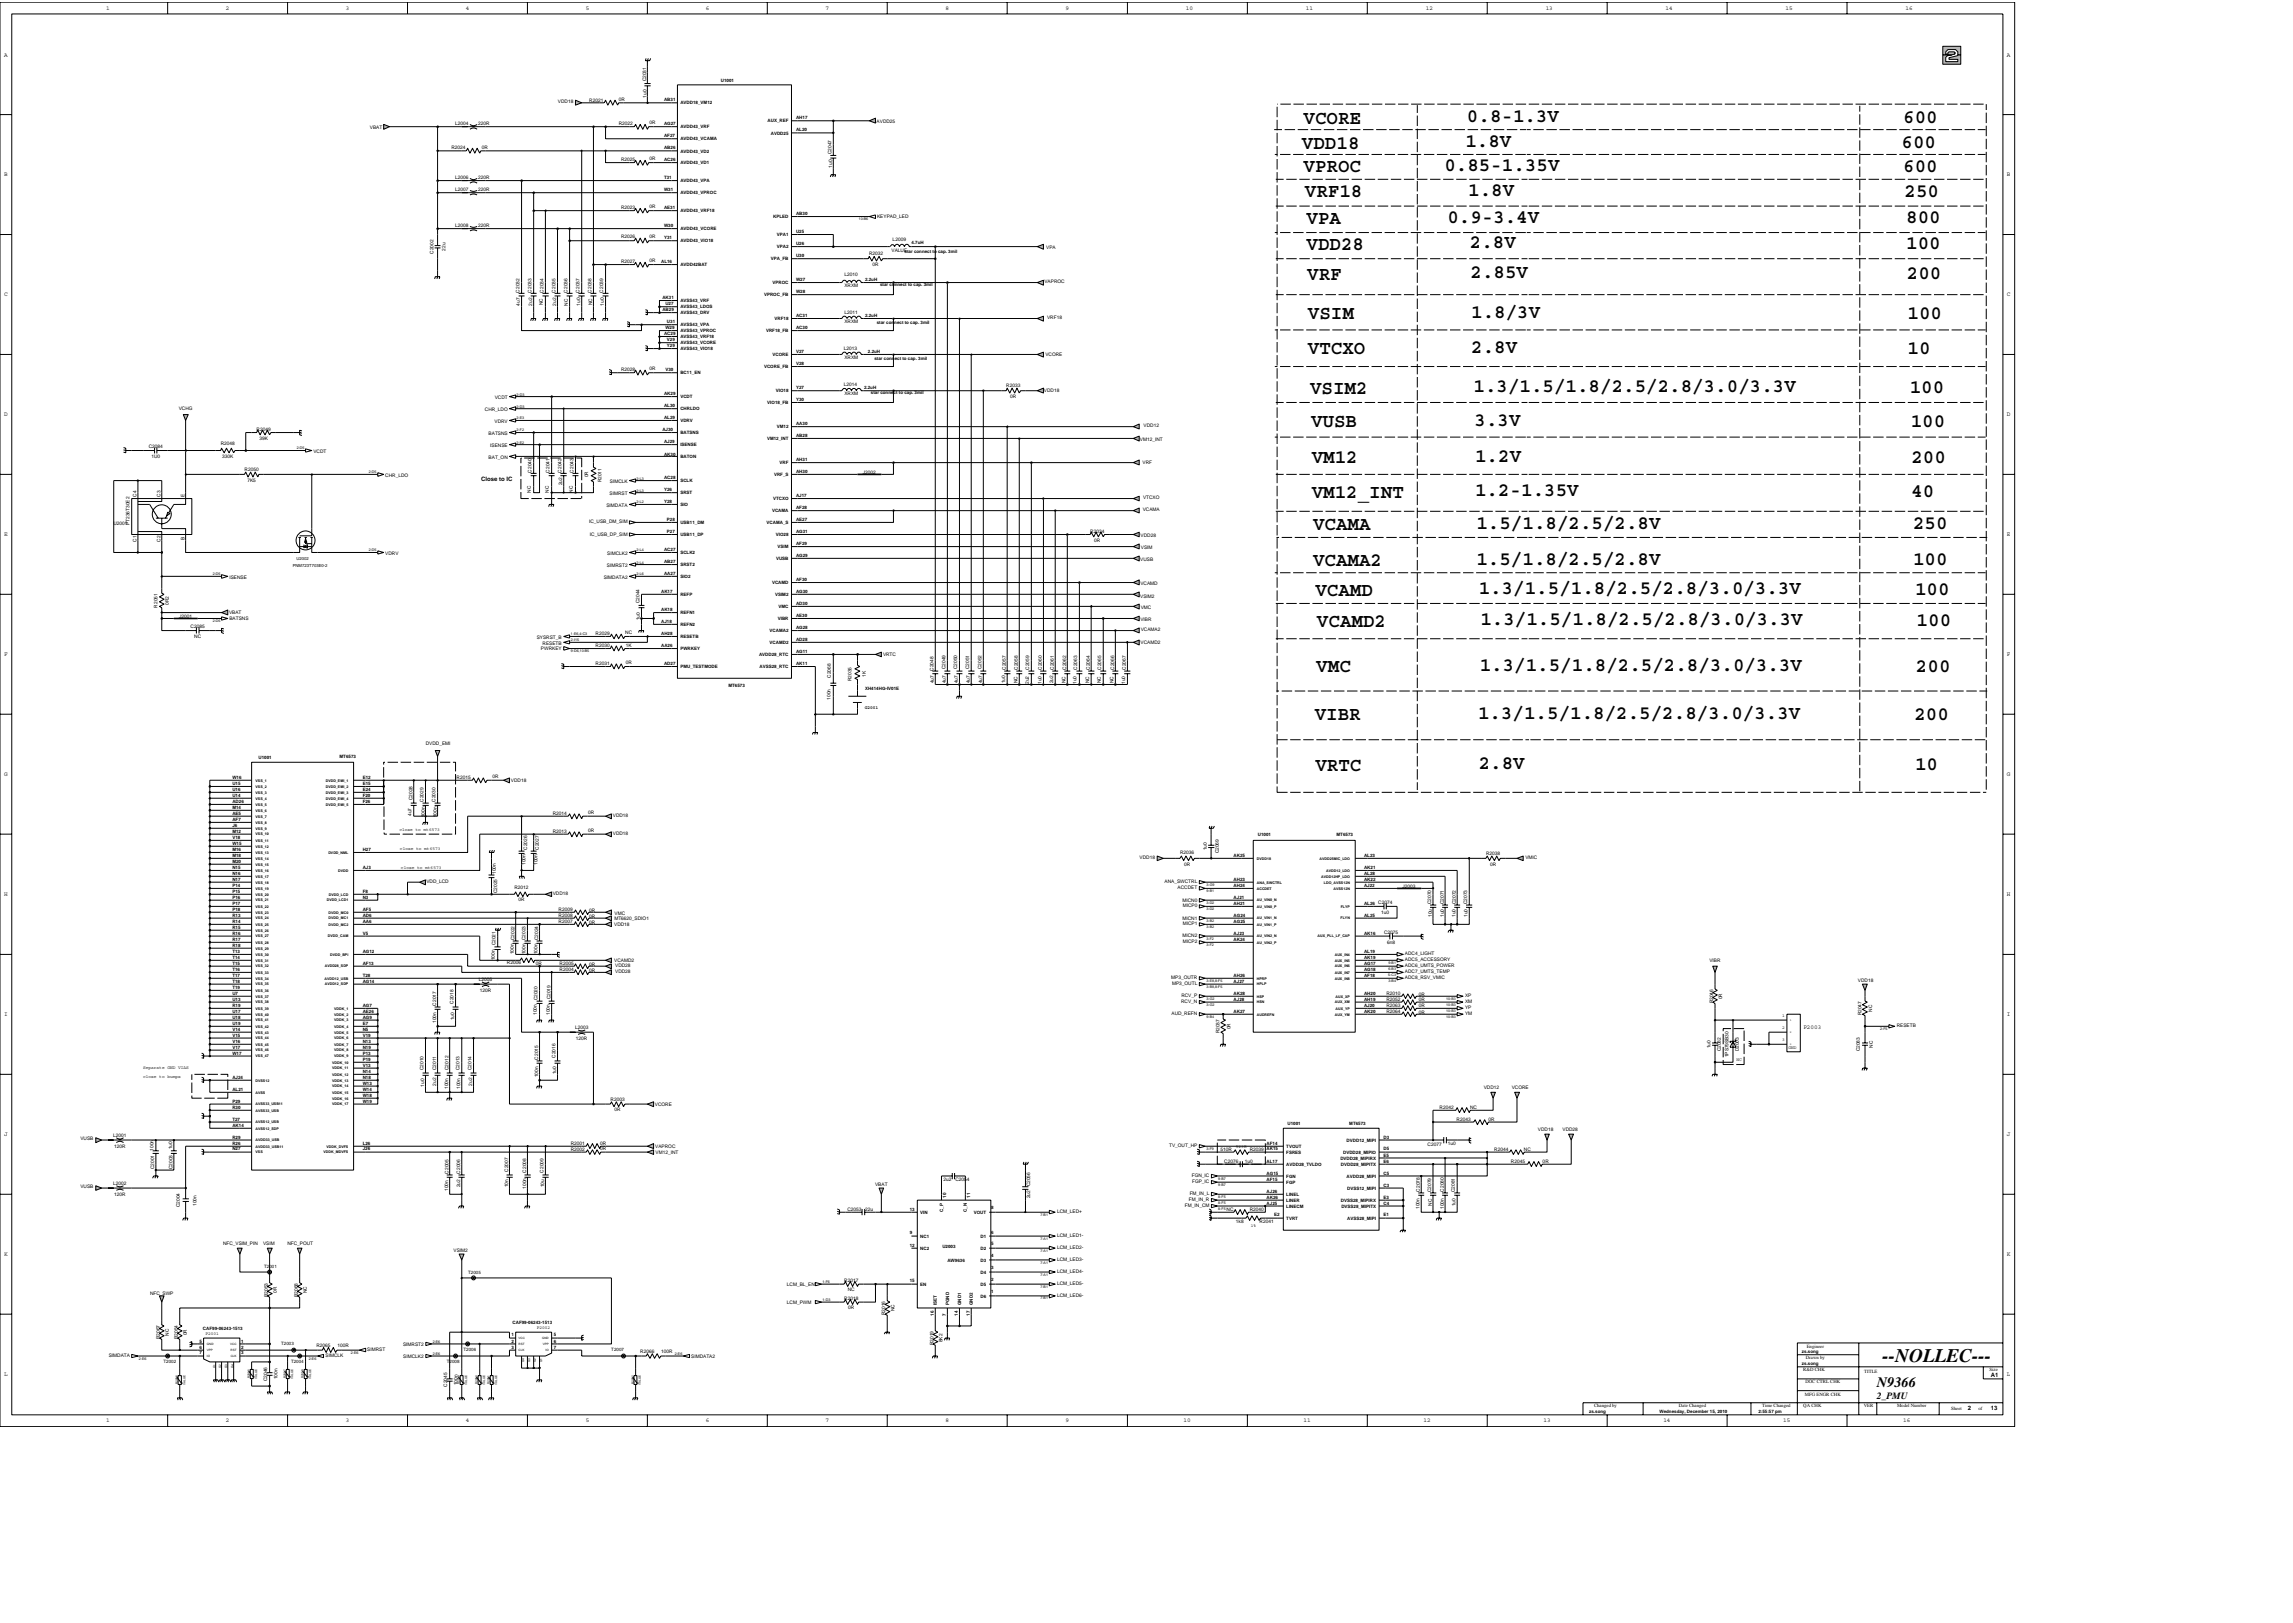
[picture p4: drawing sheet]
<svg xmlns="http://www.w3.org/2000/svg" width="297mm" height="210mm" viewBox="0 0 297 210" stroke-linecap="round" stroke-linejoin="round" font-family="sans-serif">
<defs><g id="words">
<g font-size="2.5">
<text x="168.9" y="16">VCORE</text>
<text x="190" y="15.8">0.8-1.3V</text>
<text x="246.5" y="15.9">600</text>
<text x="168.7" y="19.2">VDD18</text>
<text x="168.9" y="22.3">VPROC</text>
<text x="187.1" y="22.2">0.85-1.35V</text>
<text x="189.8" y="19">1.8V</text>
<text x="246.3" y="19.1">600</text>
<text x="246.5" y="22.3">600</text>
<text x="169" y="25.6">VRF18</text>
<text x="169.2" y="29">VPA</text>
<text x="187.5" y="28.9">0.9-3.4V</text>
<text x="190.2" y="25.3">1.8V</text>
<text x="246.7" y="25.5">250</text>
<text x="246.9" y="28.9">800</text>
<text x="169.2" y="32.3">VDD28</text>
<text x="190.4" y="32.2">2.8V</text>
<text x="246.9" y="32.2">100</text>
<text x="169.3" y="36.2">VRF</text>
<text x="169.4" y="41.4">VSIM</text>
<text x="190.5" y="36.1">2.85V</text>
<text x="190.6" y="41.2">1.8/3V</text>
<text x="247" y="36.1">200</text>
<text x="247.1" y="41.3">100</text>
<text x="169.4" y="45.9">VTCXO</text>
<text x="190.6" y="45.7">2.8V</text>
<text x="247.1" y="45.8">10</text>
<text x="169.7" y="51">VSIM2</text>
<text x="190.9" y="50.8">1.3/1.5/1.8/2.5/2.8/3.0/3.3V</text>
<text x="247.4" y="50.9">100</text>
<text x="169.8" y="55.4">VUSB</text>
<text x="191" y="55.1">3.3V</text>
<text x="191.1" y="59.8">1.2V</text>
<text x="247.5" y="55.3">100</text>
<text x="247.6" y="59.9">200</text>
<text x="169.9" y="64.5">VM12_INT</text>
<text x="169.9" y="60">VM12</text>
<text x="191.1" y="64.3">1.2-1.35V</text>
<text x="247.6" y="64.4">40</text>
<text x="170.1" y="68.7">VCAMA</text>
<text x="191.3" y="68.5">1.5/1.8/2.5/2.8V</text>
<text x="247.8" y="68.6">250</text>
<text x="170.1" y="73.3">VCAMA2</text>
<text x="170.4" y="77.2">VCAMD</text>
<text x="191.3" y="73.1">1.5/1.8/2.5/2.8V</text>
<text x="191.6" y="77">1.3/1.5/1.8/2.5/2.8/3.0/3.3V</text>
<text x="247.8" y="73.2">100</text>
<text x="248.1" y="77.1">100</text>
<text x="170.6" y="81.2">VCAMD2</text>
<text x="191.8" y="81">1.3/1.5/1.8/2.5/2.8/3.0/3.3V</text>
<text x="248.3" y="81.1">100</text>
<text x="170.5" y="87.1">VMC</text>
<text x="191.7" y="86.9">1.3/1.5/1.8/2.5/2.8/3.0/3.3V</text>
<text x="248.2" y="87">200</text>
<text x="170.3" y="93.3">VIBR</text>
<text x="191.5" y="93.1">1.3/1.5/1.8/2.5/2.8/3.0/3.3V</text>
<text x="248" y="93.2">200</text>
<text x="170.4" y="99.9">VRTC</text>
<text x="191.6" y="99.6">2.8V</text>
<text x="248.1" y="99.7">10</text>
<text x="243.9" y="176.4">--NOLLEC---</text>
</g>
<text font-size="1.9" x="243.1" y="179.6">N9366</text>
<text font-size="1.2" x="243.1" y="181.3">2_PMU</text>
<g font-size=".8">
<text x="13.7" y="1.3">1</text>
<text x="29.3" y="1.3">2</text>
<text x="44.8" y="1.3">3</text>
<text x="60.3" y="1.3">4</text>
<text x="75.9" y="1.3">5</text>
<text x="91.4" y="1.3">6</text>
<text x="107" y="1.3">7</text>
<text x="122.5" y="1.3">8</text>
<text x="138" y="1.3">9</text>
<text x="153.6" y="1.3">10</text>
<text x="169.2" y="1.3">11</text>
<text x="184.7" y="1.3">12</text>
<text x="200.2" y="1.3">13</text>
<text x="215.8" y="1.3">14</text>
<text x="231.3" y="1.3">15</text>
<text x="246.8" y="1.3">16</text>
<text x=".5" y="7.3">A</text>
<text x="260" y="7.3">A</text>
<text x=".5" y="22.9">B</text>
<text x="260" y="22.9">B</text>
<text x=".5" y="38.4">C</text>
<text x="260" y="38.4">C</text>
<text x=".5" y="53.9">D</text>
<text x="260" y="53.9">D</text>
<text x="62.3" y="62.3">Close to IC</text>
<text x=".5" y="69.5">E</text>
<text x="260" y="69.5">E</text>
<text x=".5" y="85">F</text>
<text x="260" y="85">F</text>
<text x=".5" y="100.5">G</text>
<text x="260" y="100.5">G</text>
<text x=".5" y="116.1">H</text>
<text x="260" y="116.1">H</text>
<text x=".5" y="131.6">I</text>
<text x="260" y="131.6">I</text>
<text x="233.6" y="133.3">P2003</text>
<text x=".5" y="147.1">J</text>
<text x="260" y="147.1">J</text>
<text x=".5" y="162.7">K</text>
<text x="260" y="162.7">K</text>
<text x=".5" y="178.2">L</text>
<text x="257.9" y="178.4">A1</text>
<text x="260" y="178.2">L</text>
<text x="13.7" y="184.3">1</text>
<text x="29.3" y="184.3">2</text>
<text x="44.8" y="184.3">3</text>
<text x="60.3" y="184.3">4</text>
<text x="75.9" y="184.3">5</text>
<text x="91.4" y="184.3">6</text>
<text x="107" y="184.3">7</text>
<text x="122.5" y="184.3">8</text>
<text x="138" y="184.3">9</text>
<text x="153.3" y="184.3">10</text>
<text x="168.9" y="184.3">11</text>
<text x="184.4" y="184.3">12</text>
<text x="199.9" y="184.3">13</text>
<text x="215.5" y="184.3">14</text>
<text x="231" y="184.3">15</text>
<text x="246.5" y="184.3">16</text>
<text x="254.9" y="182.7">2</text>
<text x="257.9" y="182.7">13</text>
</g>
<g font-size=".6">
<text x="83.7" y="10.6" transform="rotate(-90 83.7 10.6)">C2031</text>
<text x="93.4" y="10.6">U1001</text>
<text x="47.9" y="16.7">VBAT</text>
<text x="59" y="16.2">L2004</text>
<text x="62" y="16.2">220R</text>
<text x="72.3" y="13.4">VDD18</text>
<text x="76.3" y="13.2">R2021</text>
<text x="80.2" y="16.2">R2022</text>
<text x="80.2" y="13.1">0R</text>
<text x="83.7" y="12.7" transform="rotate(-90 83.7 12.7)">1u0</text>
<text x="84.1" y="16.1">0R</text>
<text x="86" y="17.8">AF27</text>
<text x="86" y="16.2">AG27</text>
<text x="86" y="13.1">AB31</text>
<text x="88.1" y="16.6">AVDD43_VRF</text>
<text x="88.1" y="13.5">AVDD18_VM12</text>
<text x="99.4" y="15.9">AUX_REF</text>
<text x="99.9" y="17.4">AVDD25</text>
<text x="103.1" y="17">AL20</text>
<text x="103.1" y="15.4">AH17</text>
<text x="113.6" y="15.9">AVDD25</text>
<text x="58.5" y="19.3">R2024</text>
<text x="59" y="23.2">L2006</text>
<text x="62" y="23.2">220R</text>
<text x="62.4" y="19.2">0R</text>
<text x="80.4" y="20.8">R2025</text>
<text x="84.1" y="20.8">0R</text>
<text x="86" y="20.9">AC26</text>
<text x="86" y="19.3">AB26</text>
<text x="86" y="23.2">T31</text>
<text x="88.1" y="18.2">AVDD43_VCAMA</text>
<text x="88.1" y="21.3">AVDD43_VD1</text>
<text x="88.1" y="19.8">AVDD43_VD2</text>
<text x="88.1" y="23.6">AVDD43_VPA</text>
<text x="107.7" y="20" transform="rotate(-90 107.7 20)">C2047</text>
<text x="107.8" y="21.7" transform="rotate(-90 107.8 21.7)">1u0</text>
<text x="59" y="24.8">L2007</text>
<text x="59" y="29.5">L2008</text>
<text x="62" y="24.8">220R</text>
<text x="62" y="29.5">220R</text>
<text x="80.4" y="27">R2023</text>
<text x="84.1" y="27">0R</text>
<text x="86" y="29.4">W30</text>
<text x="86" y="24.8">W31</text>
<text x="86" y="27.1">AE31</text>
<text x="88.1" y="29.8">AVDD43_VCORE</text>
<text x="88.1" y="25.2">AVDD43_VPROC</text>
<text x="88.1" y="27.5">AVDD43_VRF18</text>
<text x="100.2" y="28.3">KPLED</text>
<text x="103.1" y="27.9">AB30</text>
<text x="113.6" y="28.2">KEYPAD_LED</text>
<text x="56.1" y="32.9" transform="rotate(-90 56.1 32.9)">C2002</text>
<text x="57.7" y="32.5" transform="rotate(-90 57.7 32.5)">22u</text>
<text x="80.4" y="34">R2027</text>
<text x="80.4" y="30.9">R2026</text>
<text x="84.1" y="34">0R</text>
<text x="84.1" y="30.9">0R</text>
<text x="85.6" y="34.1">AL16</text>
<text x="86" y="31">Y31</text>
<text x="88.1" y="34.5">AVDD42BAT</text>
<text x="88.1" y="31.4">AVDD43_VIO18</text>
<text x="99.9" y="33.7">VPA_FB</text>
<text x="100.6" y="30.6">VPA1</text>
<text x="100.6" y="32.2">VPA2</text>
<text x="103.1" y="30.2">U25</text>
<text x="103.1" y="31.8">U26</text>
<text x="103.1" y="33.3">U30</text>
<text x="109.4" y="35.8">L2010</text>
<text x="112.6" y="33">R2032</text>
<text x="113" y="34.4">0R</text>
<text x="115.5" y="32.6">VALUE</text>
<text x="115.6" y="31.2">L2009</text>
<text x="117.2" y="32.8">star connect to cap. 3mil</text>
<text x="118.1" y="31.7">4.7uH</text>
<text x="135.5" y="32.2">VPA</text>
<text x="67.3" y="37.9" transform="rotate(-90 67.3 37.9)">C2032</text>
<text x="67.4" y="39.6" transform="rotate(-90 67.4 39.6)">4u7</text>
<text x="68.8" y="37.9" transform="rotate(-90 68.8 37.9)">C2033</text>
<text x="68.9" y="39.6" transform="rotate(-90 68.9 39.6)">2u2</text>
<text x="70.3" y="39.5" transform="rotate(-90 70.3 39.5)">NC</text>
<text x="70.4" y="37.9" transform="rotate(-90 70.4 37.9)">C2034</text>
<text x="72" y="37.9" transform="rotate(-90 72 37.9)">C2035</text>
<text x="72.1" y="39.6" transform="rotate(-90 72.1 39.6)">2u2</text>
<text x="73.5" y="37.9" transform="rotate(-90 73.5 37.9)">C2036</text>
<text x="73.5" y="39.6" transform="rotate(-90 73.5 39.6)">NC</text>
<text x="75.1" y="37.9" transform="rotate(-90 75.1 37.9)">C2037</text>
<text x="75.1" y="39.6" transform="rotate(-90 75.1 39.6)">1u0</text>
<text x="76.6" y="37.9" transform="rotate(-90 76.6 37.9)">C2038</text>
<text x="76.7" y="39.5" transform="rotate(-90 76.7 39.5)">NC</text>
<text x="78.2" y="37.9" transform="rotate(-90 78.2 37.9)">C2039</text>
<text x="78.2" y="39.6" transform="rotate(-90 78.2 39.6)">1u0</text>
<text x="85.8" y="38.8">AK31</text>
<text x="85.8" y="40.3">AB29</text>
<text x="86.2" y="39.5">U27</text>
<text x="86.4" y="41.9">U31</text>
<text x="88.1" y="39.1">AVSS43_VRF</text>
<text x="88.1" y="40.7">AVSS43_DRV</text>
<text x="88.1" y="40">AVSS43_LDOS</text>
<text x="99" y="38.4">VPROC_FB</text>
<text x="100.1" y="36.8">VPROC</text>
<text x="100.3" y="41.5">VRF18</text>
<text x="103.1" y="38">W28</text>
<text x="103.1" y="41.1">AC31</text>
<text x="103.1" y="36.4">W27</text>
<text x="109.4" y="41.9">XRXM</text>
<text x="109.4" y="37.2">XRXM</text>
<text x="109.4" y="40.7">L2011</text>
<text x="112.1" y="36.4">2.2uH</text>
<text x="112.1" y="41.1">2.2uH</text>
<text x="113.6" y="41.9">star connect to cap. 3mil</text>
<text x="114" y="37.1">star connect to cap. 3mil</text>
<text x="135.3" y="36.7">VAPROC</text>
<text x="135.6" y="41.3">VRF18</text>
<text x="80.4" y="48">R2028</text>
<text x="84.1" y="48">0R</text>
<text x="86" y="43.4">AC29</text>
<text x="86.2" y="42.6">W29</text>
<text x="86.4" y="44.2">V29</text>
<text x="86.4" y="45">Y29</text>
<text x="88.1" y="42.3">AVSS43_VPA</text>
<text x="88.1" y="43">AVSS43_VPROC</text>
<text x="88.1" y="43.8">AVSS43_VRF18</text>
<text x="88.1" y="44.6">AVSS43_VCORE</text>
<text x="88.1" y="45.4">AVSS43_VIO18</text>
<text x="99" y="47.7">VCORE_FB</text>
<text x="99.2" y="43">VRF18_FB</text>
<text x="100.1" y="46.1">VCORE</text>
<text x="103.1" y="42.6">AC30</text>
<text x="103.1" y="45.7">V27</text>
<text x="103.1" y="47.3">V28</text>
<text x="109.3" y="45.4">L2013</text>
<text x="109.4" y="46.6">XRXM</text>
<text x="112.4" y="45.7">2.2uH</text>
<text x="113.3" y="46.6">star connect to cap. 3mil</text>
<text x="135.4" y="46.1">VCORE</text>
<text x="23.1" y="53.2">VCHG</text>
<text x="62.8" y="53.2">CHR_LDO</text>
<text x="64.1" y="51.7">VCDT</text>
<text x="86" y="52.7">AL30</text>
<text x="86" y="51.2">AK29</text>
<text x="86.2" y="48.1">V30</text>
<text x="88.1" y="48.5">BC11_EN</text>
<text x="88.1" y="53.2">CHRLDO</text>
<text x="88.1" y="51.6">VCDT</text>
<text x="99.4" y="52.4">VIO18_FB</text>
<text x="100.5" y="50.8">VIO18</text>
<text x="103.1" y="50.4">Y27</text>
<text x="103.1" y="52">Y30</text>
<text x="109.3" y="50">L2014</text>
<text x="109.4" y="51.2">XRXM</text>
<text x="111.9" y="50.4">2.2uH</text>
<text x="112.8" y="51.1">star connect to cap. 3mil</text>
<text x="130.4" y="50.2">R2033</text>
<text x="130.9" y="51.5">0R</text>
<text x="135.2" y="50.8">VDD18</text>
<text x="19.3" y="58">C2084</text>
<text x="19.6" y="59.4">1U0</text>
<text x="28.6" y="57.7">R2048</text>
<text x="28.8" y="59.3">330K</text>
<text x="33.2" y="55.8">R2049</text>
<text x="33.6" y="57">39K</text>
<text x="40.6" y="58.7">VCDT</text>
<text x="63.3" y="56.3">BATSNS</text>
<text x="63.3" y="59.4">BAT_ON</text>
<text x="63.5" y="57.9">ISENSE</text>
<text x="64.1" y="54.8">VDRV</text>
<text x="85.8" y="55.8">AJ30</text>
<text x="86" y="54.3">AL29</text>
<text x="86" y="59.1">AK30</text>
<text x="86" y="57.4">AJ29</text>
<text x="88.1" y="59.3">BATON</text>
<text x="88.1" y="56.2">BATSNS</text>
<text x="88.1" y="57.8">ISENSE</text>
<text x="88.1" y="54.7">VDRV</text>
<text x="99.4" y="57">VM12_INT</text>
<text x="100.6" y="55.5">VM12</text>
<text x="103.1" y="59.7">AH31</text>
<text x="103.1" y="55.1">AA30</text>
<text x="103.1" y="56.6">AB28</text>
<text x="147.7" y="57.1">VM12_INT</text>
<text x="148.1" y="55.3">VDD12</text>
<text x="17.7" y="64.3" transform="rotate(-90 17.7 64.3)">C4</text>
<text x="20.8" y="64.3" transform="rotate(-90 20.8 64.3)">C3</text>
<text x="23.9" y="64.3" transform="rotate(-90 23.9 64.3)">E</text>
<text x="31.7" y="61">R2050</text>
<text x="32" y="62.4">7K5</text>
<text x="49.9" y="61.8">CHR_LDO</text>
<text x="68.8" y="63.9" transform="rotate(-90 68.8 63.9)">NC</text>
<text x="68.8" y="61.2" transform="rotate(-90 68.8 61.2)">C2040</text>
<text x="71.1" y="63.8" transform="rotate(-90 71.1 63.8)">NC</text>
<text x="71.2" y="61.2" transform="rotate(-90 71.2 61.2)">C2041</text>
<text x="72.7" y="61.2" transform="rotate(-90 72.7 61.2)">C2042</text>
<text x="72.8" y="62.9" transform="rotate(-90 72.8 62.9)">2u2</text>
<text x="74.2" y="63.9" transform="rotate(-90 74.2 63.9)">NC</text>
<text x="74.3" y="61.2" transform="rotate(-90 74.3 61.2)">C2043</text>
<text x="76.2" y="61.9" transform="rotate(-90 76.2 61.9)">0R</text>
<text x="77.9" y="62.5" transform="rotate(-90 77.9 62.5)">R2011</text>
<text x="78.6" y="65.7">SIMDATA</text>
<text x="79" y="64.1">SIMRST</text>
<text x="79" y="62.6">SIMCLK</text>
<text x="86" y="62">AC28</text>
<text x="86" y="65.2">Y28</text>
<text x="86" y="63.6">Y26</text>
<text x="88.1" y="62.5">SCLK</text>
<text x="88.1" y="65.6">SIO</text>
<text x="88.1" y="64">SRST</text>
<text x="100.1" y="64.8">VTCXO</text>
<text x="100.3" y="61.7">VRF_S</text>
<text x="101" y="60.1">VRF</text>
<text x="103.1" y="61.3">AH30</text>
<text x="103.1" y="64.4">AJ17</text>
<text x="103.1" y="65.9">AF28</text>
<text x="111.8" y="61.5">J2002</text>
<text x="148" y="60.1">VRF</text>
<text x="148.1" y="64.6">VTCXO</text>
<text x="14.7" y="68">U2001</text>
<text x="16.8" y="68" transform="rotate(-90 16.8 68)">PT236T30E2</text>
<text x="17.7" y="70.2" transform="rotate(-90 17.7 70.2)">C1</text>
<text x="20.8" y="70.2" transform="rotate(-90 20.8 70.2)">C2</text>
<text x="23.9" y="70" transform="rotate(-90 23.9 70)">B</text>
<text x="49.9" y="71.9">VDRV</text>
<text x="76.3" y="67.8">IC_USB_DM_SIM</text>
<text x="76.4" y="69.4">IC_USB_DP_SIM</text>
<text x="78.7" y="71.9">SIMCLK2</text>
<text x="86" y="71.4">AC27</text>
<text x="86.4" y="67.5">P28</text>
<text x="86.4" y="69">P27</text>
<text x="88.1" y="71.8">SCLK2</text>
<text x="88.1" y="67.9">USB11_DM</text>
<text x="88.1" y="69.5">USB11_DP</text>
<text x="99.3" y="67.9">VCAMA_S</text>
<text x="100" y="66.4">VCAMA</text>
<text x="100.5" y="69.5">VIO28</text>
<text x="100.7" y="71">VSIM</text>
<text x="103.1" y="70.6">AF29</text>
<text x="103.1" y="69">AG31</text>
<text x="103.1" y="67.5">AE27</text>
<text x="141.2" y="69">R2034</text>
<text x="141.8" y="70.2">0R</text>
<text x="147.8" y="69.6">VDD28</text>
<text x="147.8" y="71.1">VSIM</text>
<text x="148" y="66.2">VCAMA</text>
<text x="29.7" y="75">ISENSE</text>
<text x="78.2" y="75">SIMDATA2</text>
<text x="78.6" y="73.4">SIMRST2</text>
<text x="85.6" y="76.8">AK17</text>
<text x="86" y="74.5">AA27</text>
<text x="86" y="72.9">AB27</text>
<text x="88.1" y="77.2">REFP</text>
<text x="88.1" y="74.9">SIO2</text>
<text x="88.1" y="73.4">SRST2</text>
<text x="100" y="75.7">VCAMD</text>
<text x="100.4" y="77.2">VSIM2</text>
<text x="100.5" y="72.5">VUSB</text>
<text x="103.1" y="76.8">AG30</text>
<text x="103.1" y="72.2">AG29</text>
<text x="103.1" y="75.3">AF30</text>
<text x="147.7" y="77.5">VSIM2</text>
<text x="147.7" y="72.7">VUSB</text>
<text x="147.7" y="75.8">VCAMD</text>
<text x="20.4" y="78.7" transform="rotate(-90 20.4 78.7)">R2051</text>
<text x="21.9" y="78.4" transform="rotate(-90 21.9 78.4)">0R2</text>
<text x="23.2" y="80.1">J2001</text>
<text x="24.7" y="81.4">C2085</text>
<text x="25.2" y="82.7">NC</text>
<text x="29.7" y="79.5">VBAT</text>
<text x="29.7" y="80.3">BATSNS</text>
<text x="69.5" y="82.8">SYSRST_B</text>
<text x="70.3" y="83.5">RESETB</text>
<text x="77.1" y="82.3">R2029</text>
<text x="77.1" y="83.8">R2030</text>
<text x="81" y="82.2">NC</text>
<text x="81.1" y="83.8">1K</text>
<text x="82.9" y="78.1" transform="rotate(-90 82.9 78.1)">C2044</text>
<text x="82.9" y="80.3" transform="rotate(-90 82.9 80.3)">1u0</text>
<text x="85.6" y="83.8">AA26</text>
<text x="85.6" y="79.1">AK18</text>
<text x="85.6" y="80.7">AJ18</text>
<text x="85.6" y="82.2">AH28</text>
<text x="88.1" y="79.6">REFN1</text>
<text x="88.1" y="81.1">REFN2</text>
<text x="88.1" y="82.7">RESETB</text>
<text x="99.7" y="81.9">VCAMA2</text>
<text x="99.7" y="83.4">VCAMD2</text>
<text x="100.8" y="80.3">VIBR</text>
<text x="100.9" y="78.8">VMC</text>
<text x="103.1" y="79.9">AE30</text>
<text x="103.1" y="78.4">AD30</text>
<text x="103.1" y="81.5">AG28</text>
<text x="103.1" y="83">AD28</text>
<text x="147.7" y="80.4">VIBR</text>
<text x="147.8" y="83.4">VCAMD2</text>
<text x="147.8" y="78.9">VMC</text>
<text x="147.8" y="81.7">VCAMA2</text>
<text x="70.1" y="84.2">PWRKEY</text>
<text x="77.1" y="86.2">R2031</text>
<text x="81.1" y="86">0R</text>
<text x="86" y="86.1">AD27</text>
<text x="88.1" y="84.2">PWRKEY</text>
<text x="88.1" y="86.6">PMU_TESTMODE</text>
<text x="94.4" y="89.1">MT6573</text>
<text x="98.3" y="85">AVDD28_RTC</text>
<text x="98.4" y="86.6">AVSS28_RTC</text>
<text x="103.1" y="86.1">AK11</text>
<text x="103.1" y="84.6">AG11</text>
<text x="107.6" y="87.8" transform="rotate(-90 107.6 87.8)">C2068</text>
<text x="110.3" y="88.2" transform="rotate(-90 110.3 88.2)">R2035</text>
<text x="112.1" y="89.4">XH414HG-IV01E</text>
<text x="112.1" y="87.7" transform="rotate(-90 112.1 87.7)">1K</text>
<text x="114.4" y="85">VRTC</text>
<text x="120.9" y="86.9" transform="rotate(-90 120.9 86.9)">C2048</text>
<text x="121" y="88.5" transform="rotate(-90 121 88.5)">4u7</text>
<text x="122.5" y="86.7" transform="rotate(-90 122.5 86.7)">C2049</text>
<text x="122.5" y="88.5" transform="rotate(-90 122.5 88.5)">4u7</text>
<text x="124" y="86.7" transform="rotate(-90 124 86.7)">C2050</text>
<text x="124.1" y="88.5" transform="rotate(-90 124.1 88.5)">4u7</text>
<text x="125.6" y="86.7" transform="rotate(-90 125.6 86.7)">C2051</text>
<text x="125.6" y="88.5" transform="rotate(-90 125.6 88.5)">4u7</text>
<text x="127.1" y="86.7" transform="rotate(-90 127.1 86.7)">C2052</text>
<text x="127.2" y="88.5" transform="rotate(-90 127.2 88.5)">4u7</text>
<text x="130.2" y="88.5" transform="rotate(-90 130.2 88.5)">1u0</text>
<text x="130.3" y="86.8" transform="rotate(-90 130.3 86.8)">C2057</text>
<text x="131.8" y="88.5" transform="rotate(-90 131.8 88.5)">NC</text>
<text x="131.9" y="86.8" transform="rotate(-90 131.9 86.8)">C2058</text>
<text x="133.3" y="88.6" transform="rotate(-90 133.3 88.6)">2u2</text>
<text x="133.3" y="86.8" transform="rotate(-90 133.3 86.8)">C2059</text>
<text x="134.9" y="88.6" transform="rotate(-90 134.9 88.6)">1u0</text>
<text x="135" y="86.8" transform="rotate(-90 135 86.8)">C2060</text>
<text x="136.5" y="88.5" transform="rotate(-90 136.5 88.5)">2u2</text>
<text x="136.5" y="86.8" transform="rotate(-90 136.5 86.8)">C2061</text>
<text x="138" y="88.5" transform="rotate(-90 138 88.5)">NC</text>
<text x="138.1" y="86.8" transform="rotate(-90 138.1 86.8)">C2062</text>
<text x="139.5" y="88.6" transform="rotate(-90 139.5 88.6)">1u0</text>
<text x="139.5" y="86.8" transform="rotate(-90 139.5 86.8)">C2063</text>
<text x="141.1" y="88.5" transform="rotate(-90 141.1 88.5)">NC</text>
<text x="141.2" y="86.8" transform="rotate(-90 141.2 86.8)">C2064</text>
<text x="142.6" y="88.5" transform="rotate(-90 142.6 88.5)">NC</text>
<text x="142.7" y="86.8" transform="rotate(-90 142.7 86.8)">C2065</text>
<text x="144.2" y="88.5" transform="rotate(-90 144.2 88.5)">NC</text>
<text x="144.3" y="86.8" transform="rotate(-90 144.3 86.8)">C2066</text>
<text x="145.8" y="88.6" transform="rotate(-90 145.8 88.6)">1u0</text>
<text x="145.8" y="86.8" transform="rotate(-90 145.8 86.8)">C2067</text>
<text x="107.6" y="90.6" transform="rotate(-90 107.6 90.6)">100n</text>
<text x="112" y="91.8">G2001</text>
<text x="30.1" y="101.7">U15</text>
<text x="30.1" y="100.9">W16</text>
<text x="33.5" y="98.3">U1001</text>
<text x="44" y="98.2">MT6573</text>
<text x="47" y="100.9">E12</text>
<text x="47" y="101.7">E15</text>
<text x="55.2" y="96.6">DVDD_EMI</text>
<text x="59.2" y="100.9">R2015</text>
<text x="63.8" y="100.8">0R</text>
<text x="66.2" y="101.3">VDD18</text>
<text x="30.1" y="104">AD26</text>
<text x="30.1" y="104.8">M14</text>
<text x="30.1" y="105.6">AE5</text>
<text x="30.1" y="106.3">AF7</text>
<text x="30.1" y="107.1">J6</text>
<text x="30.1" y="103.2">U14</text>
<text x="30.1" y="102.4">U16</text>
<text x="30.1" y="107.9">M12</text>
<text x="47" y="102.4">E24</text>
<text x="47" y="103.2">F20</text>
<text x="47" y="104">F26</text>
<text x="51.7" y="107.6">close to mt6573</text>
<text x="53.3" y="105.7" transform="rotate(-90 53.3 105.7)">4u7</text>
<text x="53.4" y="103.6" transform="rotate(-90 53.4 103.6)">C2028</text>
<text x="54.9" y="103.9" transform="rotate(-90 54.9 103.9)">C2029</text>
<text x="55" y="105.9" transform="rotate(-90 55 105.9)">100n</text>
<text x="56.4" y="103.9" transform="rotate(-90 56.4 103.9)">C2030</text>
<text x="56.6" y="105.9" transform="rotate(-90 56.6 105.9)">100n</text>
<text x="71.6" y="107.9">R2013</text>
<text x="71.6" y="105.6">R2014</text>
<text x="76.2" y="107.8">0R</text>
<text x="76.2" y="105.5">0R</text>
<text x="79.4" y="105.8">VDD18</text>
<text x="30.1" y="108.7">V18</text>
<text x="30.1" y="109.5">W15</text>
<text x="30.1" y="110.2">M16</text>
<text x="30.1" y="111">M18</text>
<text x="30.1" y="111.8">M20</text>
<text x="30.1" y="112.6">N15</text>
<text x="30.1" y="113.3">N16</text>
<text x="47" y="110.2">H27</text>
<text x="47" y="112.6">AJ3</text>
<text x="51.8" y="110.1">close to mt6573</text>
<text x="51.9" y="112.6">close to mt6573</text>
<text x="64.2" y="113.2" transform="rotate(-90 64.2 113.2)">100n</text>
<text x="68.1" y="112.1" transform="rotate(-90 68.1 112.1)">100n</text>
<text x="68.3" y="110.1" transform="rotate(-90 68.3 110.1)">C2026</text>
<text x="69.6" y="112.1" transform="rotate(-90 69.6 112.1)">100n</text>
<text x="69.8" y="110.1" transform="rotate(-90 69.8 110.1)">C2027</text>
<text x="79.4" y="108.1">VDD18</text>
<text x="147.6" y="111.3">VDD18</text>
<text x="152.9" y="110.7">R2036</text>
<text x="153.4" y="112.1">0R</text>
<text x="156.3" y="110.1" transform="rotate(-90 156.3 110.1)">1u0</text>
<text x="157.9" y="110.5" transform="rotate(-90 157.9 110.5)">C2069</text>
<text x="159.8" y="111">AK25</text>
<text x="162.9" y="108.4">U1001</text>
<text x="173.1" y="108.4">MT6573</text>
<text x="176.7" y="111">AL23</text>
<text x="176.7" y="113.3">AL28</text>
<text x="176.7" y="112.6">AK21</text>
<text x="192.5" y="110.8">R2038</text>
<text x="193" y="112.1">0R</text>
<text x="197.6" y="111.3">VMIC</text>
<text x="30.1" y="114.1">N17</text>
<text x="30.1" y="114.9">P14</text>
<text x="30.1" y="115.6">P15</text>
<text x="30.1" y="116.4">P16</text>
<text x="30.1" y="117.2">P17</text>
<text x="30.1" y="118">P18</text>
<text x="30.1" y="118.8">R13</text>
<text x="30.1" y="119.5">R14</text>
<text x="47" y="119.5">AA6</text>
<text x="47" y="115.6">F8</text>
<text x="47" y="116.4">N3</text>
<text x="47" y="118">AF5</text>
<text x="47" y="118.8">AD6</text>
<text x="55.2" y="114.4">VDD_LCD</text>
<text x="64.4" y="115.7" transform="rotate(-90 64.4 115.7)">C2025</text>
<text x="66.6" y="115.2">R2012</text>
<text x="67.2" y="116.8">0R</text>
<text x="71.6" y="116">VDD18</text>
<text x="72.4" y="118.8">R2008</text>
<text x="72.4" y="119.6">R2007</text>
<text x="72.4" y="118">R2009</text>
<text x="76.3" y="118.9">0R</text>
<text x="76.3" y="119.7">0R</text>
<text x="76.3" y="118.2">0R</text>
<text x="79.6" y="120">VDD18</text>
<text x="79.6" y="119.2">MT6620_SDIO1</text>
<text x="79.6" y="118.5">VMC</text>
<text x="150.9" y="114.4">ANA_SWCTRL</text>
<text x="152.6" y="115.2">ACCDET</text>
<text x="153.2" y="116.8">MICN0</text>
<text x="153.2" y="119.1">MICN1</text>
<text x="153.2" y="119.9">MICP1</text>
<text x="153.2" y="117.6">MICP0</text>
<text x="159.8" y="116.4">AJ21</text>
<text x="159.8" y="117.2">AH21</text>
<text x="159.8" y="118.8">AG24</text>
<text x="159.8" y="119.5">AG25</text>
<text x="159.8" y="114.9">AH24</text>
<text x="159.8" y="114.1">AH23</text>
<text x="176.7" y="114.1">AK22</text>
<text x="176.7" y="114.9">AJ22</text>
<text x="176.7" y="118.8">AL25</text>
<text x="176.7" y="117.2">AL26 C2074</text>
<text x="178.9" y="118.4">1u0</text>
<text x="181.7" y="115.1">J2003</text>
<text x="185.4" y="117.1" transform="rotate(-90 185.4 117.1)">C2070</text>
<text x="185.5" y="118.8" transform="rotate(-90 185.5 118.8)">10u</text>
<text x="187" y="118.8" transform="rotate(-90 187 118.8)">1u0</text>
<text x="187" y="117.1" transform="rotate(-90 187 117.1)">C2071</text>
<text x="188.6" y="118.8" transform="rotate(-90 188.6 118.8)">1u0</text>
<text x="188.6" y="117.1" transform="rotate(-90 188.6 117.1)">C2072</text>
<text x="190" y="117.1" transform="rotate(-90 190 117.1)">C2073</text>
<text x="190.1" y="118.8" transform="rotate(-90 190.1 118.8)">1u0</text>
<text x="30.1" y="122.7">R18</text>
<text x="30.1" y="123.4">T13</text>
<text x="30.1" y="124.2">T14</text>
<text x="30.1" y="125">T15</text>
<text x="30.1" y="125.8">T16</text>
<text x="30.1" y="120.3">R15</text>
<text x="30.1" y="121.1">R16</text>
<text x="30.1" y="121.9">R17</text>
<text x="47" y="121.1">V5</text>
<text x="47" y="125">AF13</text>
<text x="47" y="123.4">AG12</text>
<text x="64.1" y="124.4" transform="rotate(-90 64.1 124.4)">100n</text>
<text x="64.2" y="122.5" transform="rotate(-90 64.2 122.5)">C2021</text>
<text x="65.7" y="124.9">R2006</text>
<text x="66.6" y="123.6" transform="rotate(-90 66.6 123.6)">100n C2022</text>
<text x="68.1" y="123.6" transform="rotate(-90 68.1 123.6)">100n C2023</text>
<text x="69.4" y="125">0R</text>
<text x="69.6" y="123.6" transform="rotate(-90 69.6 123.6)">100n C2024</text>
<text x="72.5" y="125">R2005</text>
<text x="72.5" y="125.8">R2004</text>
<text x="76.3" y="125.2">0R</text>
<text x="76.3" y="126">0R</text>
<text x="79.6" y="124.6">VCAMD2</text>
<text x="79.7" y="125.3">VDD28</text>
<text x="153.2" y="121.4">MICN2</text>
<text x="153.2" y="122.2">MICP2</text>
<text x="159.8" y="121.1">AJ23</text>
<text x="159.8" y="121.9">AK24</text>
<text x="176.7" y="123.4">AL19</text>
<text x="176.7" y="124.2">AK19</text>
<text x="176.7" y="125">AG17</text>
<text x="176.7" y="125.8">AG18</text>
<text x="176.7" y="121.1">AK16</text>
<text x="179.3" y="121">C2075</text>
<text x="179.7" y="122.3">6n8</text>
<text x="182" y="124.5">ADC5_ACCESSORY</text>
<text x="182" y="125.3">ADC6_UMTS_POWER</text>
<text x="182" y="123.8">ADC4_LIGHT</text>
<text x="221.4" y="124.6">VIBR</text>
<text x="30.1" y="129.7">U13</text>
<text x="30.1" y="130.4">R19</text>
<text x="30.1" y="131.2">U17</text>
<text x="30.1" y="132">U18</text>
<text x="30.1" y="126.5">T17</text>
<text x="30.1" y="127.3">T18</text>
<text x="30.1" y="128.1">T19</text>
<text x="30.1" y="128.8">U7</text>
<text x="47" y="127.3">AG14</text>
<text x="47" y="131.2">AE26</text>
<text x="47" y="132">AG9</text>
<text x="47" y="130.4">AG7</text>
<text x="47" y="126.5">T28</text>
<text x="56.5" y="130.3" transform="rotate(-90 56.5 130.3)">C2017</text>
<text x="58.8" y="130.1" transform="rotate(-90 58.8 130.1)">C2018</text>
<text x="62" y="127.1">L2005</text>
<text x="62.2" y="128.5">120R</text>
<text x="69.6" y="131.5" transform="rotate(-90 69.6 131.5)">100n</text>
<text x="69.6" y="129.6" transform="rotate(-90 69.6 129.6)">C2020</text>
<text x="71.2" y="131.5" transform="rotate(-90 71.2 131.5)">100n</text>
<text x="71.3" y="129.5" transform="rotate(-90 71.3 129.5)">C2019</text>
<text x="79.7" y="126.1">VDD28</text>
<text x="151.7" y="126.9">MP3_OUTR</text>
<text x="151.8" y="131.5">AUD_REFN</text>
<text x="151.8" y="127.6">MP3_OUTL</text>
<text x="153" y="130">RCV_N</text>
<text x="153" y="129.2">RCV_P</text>
<text x="159.8" y="127.3">AJ27</text>
<text x="159.8" y="126.5">AH26</text>
<text x="159.8" y="129.7">AJ28</text>
<text x="159.8" y="128.8">AK28</text>
<text x="159.8" y="131.2">AK27</text>
<text x="176.7" y="131.2">AK20</text>
<text x="176.7" y="130.4">AJ20</text>
<text x="176.7" y="126.5">AF18</text>
<text x="176.7" y="129.7">AH19</text>
<text x="176.7" y="128.8">AH20</text>
<text x="179.6" y="128.9">R2010</text>
<text x="179.6" y="131.2">R2064</text>
<text x="179.6" y="129.7">R2052</text>
<text x="179.6" y="130.4">R2063</text>
<text x="182" y="126.9">ADC8_RSV_VMIC</text>
<text x="182" y="126.1">ADC7_UMTS_TEMP</text>
<text x="183.8" y="129">0R</text>
<text x="183.8" y="131.3">0R</text>
<text x="183.8" y="129.7">0R</text>
<text x="183.8" y="130.5">0R</text>
<text x="189.8" y="129.2">XP</text>
<text x="189.8" y="130">XM</text>
<text x="189.8" y="130.8">YP</text>
<text x="189.8" y="131.5">YM</text>
<text x="221.9" y="130" transform="rotate(-90 221.9 130)">R2046</text>
<text x="223.1" y="129.5" transform="rotate(-90 223.1 129.5)">0R</text>
<text x="230.9" y="131.8">1</text>
<text x="240.7" y="127.2">VDD18</text>
<text x="241.1" y="131.5" transform="rotate(-90 241.1 131.5)">R2047</text>
<text x="242.5" y="131.1" transform="rotate(-90 242.5 131.1)">NC</text>
<text x="30.1" y="136.6">W17</text>
<text x="30.1" y="132.7">U19</text>
<text x="30.1" y="133.5">V14</text>
<text x="30.1" y="134.3">V15</text>
<text x="30.1" y="135.1">V16</text>
<text x="30.1" y="135.9">V17</text>
<text x="47" y="132.7">E7</text>
<text x="47" y="133.5">N5</text>
<text x="47" y="134.3">V19</text>
<text x="47" y="135.1">N13</text>
<text x="47" y="135.9">N19</text>
<text x="47" y="136.6">P13</text>
<text x="47" y="137.4">P19</text>
<text x="56.5" y="132.5" transform="rotate(-90 56.5 132.5)">100n</text>
<text x="58.8" y="132.2" transform="rotate(-90 58.8 132.2)">1u0</text>
<text x="69.7" y="137.3" transform="rotate(-90 69.7 137.3)">C2015</text>
<text x="72" y="137" transform="rotate(-90 72 137)">C2016</text>
<text x="74.5" y="133.3">L2003</text>
<text x="74.6" y="134.7">120R</text>
<text x="158" y="133.9" transform="rotate(-90 158 133.9)">R2037</text>
<text x="159.4" y="133.4" transform="rotate(-90 159.4 133.4)">0R</text>
<text x="221.6" y="135.8" transform="rotate(-90 221.6 135.8)">1u0</text>
<text x="222.9" y="136.2" transform="rotate(-90 222.9 136.2)">C2082</text>
<text x="223.9" y="137" transform="rotate(-90 223.9 137)">1PS79SB30</text>
<text x="225" y="137.4">NC</text>
<text x="225.3" y="136.2" transform="rotate(-90 225.3 136.2)">D2003</text>
<text x="230.9" y="133.3">2</text>
<text x="230.9" y="134.9">3</text>
<text x="231.7" y="135.9">GND</text>
<text x="240.9" y="136.2" transform="rotate(-90 240.9 136.2)">C2083</text>
<text x="242.6" y="135.7" transform="rotate(-90 242.6 135.7)">NC</text>
<text x="245.7" y="133.1">RESETB</text>
<text x="18.5" y="139.6">close to bumps</text>
<text x="18.5" y="138.5">Separate GND VIAS</text>
<text x="30.1" y="139.7">AJ24</text>
<text x="30.1" y="141.3">AL21</text>
<text x="30.1" y="143.6">R30</text>
<text x="30.1" y="142.9">P29</text>
<text x="47" y="142.9">W19</text>
<text x="47" y="138.2">V13</text>
<text x="47" y="139">N14</text>
<text x="47" y="139.7">N18</text>
<text x="47" y="140.5">W13</text>
<text x="47" y="141.3">W14</text>
<text x="47" y="142.1">W18</text>
<text x="54.9" y="138.6" transform="rotate(-90 54.9 138.6)">C2010</text>
<text x="54.9" y="140.8" transform="rotate(-90 54.9 140.8)">1u0</text>
<text x="56.5" y="140.6" transform="rotate(-90 56.5 140.6)">2u2</text>
<text x="56.5" y="138.6" transform="rotate(-90 56.5 138.6)">C2011</text>
<text x="58" y="141.1" transform="rotate(-90 58 141.1)">100n</text>
<text x="58.1" y="138.6" transform="rotate(-90 58.1 138.6)">C2012</text>
<text x="59.5" y="138.6" transform="rotate(-90 59.5 138.6)">C2013</text>
<text x="59.6" y="141.1" transform="rotate(-90 59.6 141.1)">100n</text>
<text x="61.1" y="138.6" transform="rotate(-90 61.1 138.6)">C2014</text>
<text x="61.2" y="140.6" transform="rotate(-90 61.2 140.6)">2u2</text>
<text x="69.7" y="139.6" transform="rotate(-90 69.7 139.6)">100n</text>
<text x="72.1" y="139.2" transform="rotate(-90 72.1 139.2)">1u0</text>
<text x="79.1" y="142.6">R2003</text>
<text x="79.6" y="144">0R</text>
<text x="84.8" y="143.3">VCORE</text>
<text x="186.5" y="143.6">R2042</text>
<text x="190.4" y="143.7">NC</text>
<text x="192.2" y="141.1">VDD12</text>
<text x="195.8" y="141.1">VCORE</text>
<text x="10.4" y="147.7">VUSB</text>
<text x="14.7" y="147.3">L2001</text>
<text x="14.8" y="148.7">120R</text>
<text x="19.9" y="149.1" transform="rotate(-90 19.9 149.1)">100n</text>
<text x="22.3" y="148.9" transform="rotate(-90 22.3 148.9)">1u0</text>
<text x="30.1" y="149">N27</text>
<text x="30.1" y="147.5">R29</text>
<text x="30.1" y="148.3">R26</text>
<text x="30.1" y="146">AK14</text>
<text x="30.1" y="145.2">T27</text>
<text x="47" y="148.3">L26</text>
<text x="47" y="149">J26</text>
<text x="73.9" y="149.1">R2002</text>
<text x="73.9" y="148.3">R2001</text>
<text x="77.8" y="149">0R</text>
<text x="77.8" y="148.3">0R</text>
<text x="84.9" y="148.7">VAPROC</text>
<text x="84.9" y="149.5">VM12_INT</text>
<text x="151.4" y="148.6">TV_OUT_HP</text>
<text x="158.1" y="149.2">510R</text>
<text x="160.1" y="148.7">523R</text>
<text x="161.9" y="149.1">R2039 AK15</text>
<text x="164.1" y="148.3">AF14</text>
<text x="166.6" y="149.5">FSRES</text>
<text x="166.6" y="148.7">TVOUT</text>
<text x="166.8" y="145.7">U1001</text>
<text x="174" y="149.5">DVDD28_MIPIO</text>
<text x="174.4" y="147.9">DVDD12_MIPI</text>
<text x="174.8" y="145.7">MT6573</text>
<text x="179.2" y="147.5">D3</text>
<text x="179.2" y="149">D5</text>
<text x="179.2" y="149.8">E5</text>
<text x="184.9" y="148.4">C2077</text>
<text x="187.6" y="148.3">1u0</text>
<text x="188.7" y="145.2">R2043</text>
<text x="192.8" y="145.3">0R</text>
<text x="193.6" y="149.1">R2044</text>
<text x="197.4" y="149.2">NC</text>
<text x="199.2" y="146.5">VDD18</text>
<text x="202.4" y="146.5">VDD28</text>
<text x="10.4" y="154">VUSB</text>
<text x="14.7" y="153.5">L2002</text>
<text x="14.8" y="154.9">120R</text>
<text x="20" y="151.4" transform="rotate(-90 20 151.4)">C2001</text>
<text x="22.4" y="151.4" transform="rotate(-90 22.4 151.4)">C2003</text>
<text x="58" y="154.3" transform="rotate(-90 58 154.3)">100n</text>
<text x="58.1" y="152" transform="rotate(-90 58.1 152)">C2005</text>
<text x="59.6" y="153.8" transform="rotate(-90 59.6 153.8)">2u2</text>
<text x="59.6" y="152" transform="rotate(-90 59.6 152)">C2006</text>
<text x="65.8" y="153.8" transform="rotate(-90 65.8 153.8)">10n</text>
<text x="65.8" y="151.8" transform="rotate(-90 65.8 151.8)">C2007</text>
<text x="68.2" y="154" transform="rotate(-90 68.2 154)">100n</text>
<text x="68.2" y="151.9" transform="rotate(-90 68.2 151.9)">C2008</text>
<text x="70.4" y="151.9" transform="rotate(-90 70.4 151.9)">C2009</text>
<text x="70.5" y="153.8" transform="rotate(-90 70.5 153.8)">10u</text>
<text x="113.4" y="153.6">VBAT</text>
<text x="122.2" y="153">2u2</text>
<text x="122.6" y="155.2" transform="rotate(-90 122.6 155.2)">10</text>
<text x="123.8" y="153">C2054</text>
<text x="125.7" y="155.2" transform="rotate(-90 125.7 155.2)">11</text>
<text x="133.4" y="153.7" transform="rotate(-90 133.4 153.7)">C2056</text>
<text x="133.4" y="155.2" transform="rotate(-90 133.4 155.2)">2u2</text>
<text x="154" y="155.6">FM_IN_R</text>
<text x="154.1" y="154.8">FM_IN_L</text>
<text x="154.4" y="152.5">FGN_IC</text>
<text x="154.4" y="153.3">FGP_IC</text>
<text x="158.6" y="150.7">C2076</text>
<text x="161.2" y="150.6">1u0</text>
<text x="164.1" y="150.6">AL17</text>
<text x="164.1" y="152.2">AG15</text>
<text x="164.1" y="152.9">AF15</text>
<text x="164.1" y="154.5">AJ26</text>
<text x="164.1" y="155.3">AK26</text>
<text x="166.6" y="151">AVDD28_TVLDO</text>
<text x="166.6" y="152.6">FGN</text>
<text x="166.6" y="153.4">FGP</text>
<text x="166.6" y="154.9">LINEL</text>
<text x="166.6" y="155.7">LINER</text>
<text x="173.6" y="150.2">DVDD28_MIPIRX</text>
<text x="173.7" y="155.7">DVSS28_MIPIRX</text>
<text x="173.7" y="151">DVDD28_MIPITX</text>
<text x="174.4" y="152.6">AVDD28_MIPI</text>
<text x="174.5" y="154.1">DVSS12_MIPI</text>
<text x="179.2" y="152.2">C5</text>
<text x="179.2" y="150.6">E6</text>
<text x="179.2" y="153.7">C3</text>
<text x="179.2" y="155.3">E3</text>
<text x="183.9" y="154.4" transform="rotate(-90 183.9 154.4)">C2078</text>
<text x="185.4" y="154.4" transform="rotate(-90 185.4 154.4)">C2079</text>
<text x="187" y="154.4" transform="rotate(-90 187 154.4)">C2080</text>
<text x="188.5" y="154.4" transform="rotate(-90 188.5 154.4)">C2081</text>
<text x="195.7" y="150.7">R2045</text>
<text x="199.8" y="150.7">0R</text>
<text x="23.3" y="156.4" transform="rotate(-90 23.3 156.4)">C2004</text>
<text x="25.4" y="156.3" transform="rotate(-90 25.4 156.3)">100n</text>
<text x="28.9" y="161.3">NFC_VSIM_PIN</text>
<text x="34.1" y="161.3">VSIM</text>
<text x="37.2" y="161.3">NFC_POUT</text>
<text x="109.8" y="156.8">C2053</text>
<text x="112.1" y="156.8">22u</text>
<text x="117.9" y="159.9">9</text>
<text x="117.9" y="161.5">12</text>
<text x="117.9" y="156.8">13</text>
<text x="119.2" y="160.3">NC1</text>
<text x="119.2" y="161.9">NC2</text>
<text x="119.2" y="157.3">VIN</text>
<text x="122.1" y="161.7">U2003</text>
<text x="122.2" y="157" transform="rotate(-90 122.2 157)">C_P</text>
<text x="125.3" y="157" transform="rotate(-90 125.3 157)">C_N</text>
<text x="126.1" y="157.3">VOUT</text>
<text x="127" y="160.3">D1</text>
<text x="127" y="161.9">D2</text>
<text x="128.4" y="156.7">8</text>
<text x="128.4" y="159.8">6</text>
<text x="128.4" y="161.3">5</text>
<text x="136.9" y="160.3">LCM_LED1-</text>
<text x="136.9" y="161.8">LCM_LED2-</text>
<text x="136.9" y="157.2">LCM_LED+</text>
<text x="153.5" y="156.4">FM_IN_CM</text>
<text x="158.9" y="156.9">NC</text>
<text x="160.1" y="158.5">1k8</text>
<text x="161.9" y="156.8">R2040</text>
<text x="162.1" y="158.9">1%</text>
<text x="163.2" y="158.4">R2041</text>
<text x="164.1" y="156.1">AJ25</text>
<text x="165.1" y="157.6">E2</text>
<text x="166.6" y="156.5">LINECM</text>
<text x="166.6" y="158">TVRT</text>
<text x="173.8" y="156.5">DVSS28_MIPITX</text>
<text x="174.5" y="158">AVSS28_MIPI</text>
<text x="179.2" y="157.6">E1</text>
<text x="179.2" y="156.1">C4</text>
<text x="183.9" y="156.6" transform="rotate(-90 183.9 156.6)">100n</text>
<text x="185.5" y="156.2" transform="rotate(-90 185.5 156.2)">NC</text>
<text x="187" y="156.6" transform="rotate(-90 187 156.6)">100n</text>
<text x="188.6" y="156.3" transform="rotate(-90 188.6 156.3)">1u0</text>
<text x="19.4" y="167.8">NFC_SWP</text>
<text x="34.2" y="164.2">T2001</text>
<text x="35.9" y="167.5" transform="rotate(-90 35.9 167.5)">0R</text>
<text x="39.8" y="167.6" transform="rotate(-90 39.8 167.6)">NC</text>
<text x="58.8" y="162.1">VSIM2</text>
<text x="60.6" y="165">T2005</text>
<text x="101.9" y="166.6">LCM_BL_EN</text>
<text x="109.4" y="166.1">R2017</text>
<text x="109.8" y="167.3">NC</text>
<text x="117.9" y="166.1">15</text>
<text x="119.2" y="166.6">EN</text>
<text x="122.7" y="163.4">AW9636</text>
<text x="127" y="163.4">D3</text>
<text x="127" y="165">D4</text>
<text x="127" y="166.6">D5</text>
<text x="128.4" y="162.9">4</text>
<text x="128.4" y="164.5">3</text>
<text x="128.4" y="166">2</text>
<text x="128.4" y="167.5">1</text>
<text x="136.9" y="163.4">LCM_LED3-</text>
<text x="136.9" y="164.9">LCM_LED4-</text>
<text x="136.9" y="166.5">LCM_LED5-</text>
<text x="20.7" y="173.5" transform="rotate(-90 20.7 173.5)">R2067</text>
<text x="21.9" y="173" transform="rotate(-90 21.9 173)">NC</text>
<text x="23" y="173.5" transform="rotate(-90 23 173.5)">R2054</text>
<text x="24.2" y="173" transform="rotate(-90 24.2 173)">0R</text>
<text x="25.8" y="173.9">5</text>
<text x="26.3" y="172.3">CAF99-06243-1513</text>
<text x="26.6" y="172.9">P2001</text>
<text x="31.2" y="173.9">1</text>
<text x="34.7" y="168" transform="rotate(-90 34.7 168)">R2053</text>
<text x="38.6" y="168" transform="rotate(-90 38.6 168)">R2068</text>
<text x="66.3" y="173.9">2</text>
<text x="66.3" y="173.1">1</text>
<text x="66.4" y="171.5">CAF99-06243-1513</text>
<text x="69.5" y="172.2">P2002</text>
<text x="71.7" y="173.1">5</text>
<text x="71.7" y="173.9">6</text>
<text x="101.9" y="168.9">LCM_PWM</text>
<text x="109.4" y="168.4">R2018</text>
<text x="109.9" y="169.6">0R</text>
<text x="114.7" y="170.4" transform="rotate(-90 114.7 170.4)">R2016</text>
<text x="115.9" y="169.9" transform="rotate(-90 115.9 169.9)">NC</text>
<text x="121" y="170.4" transform="rotate(-90 121 170.4)">16</text>
<text x="121.4" y="169.1" transform="rotate(-90 121.4 169.1)">ISET</text>
<text x="122.1" y="173.9" transform="rotate(-90 122.1 173.9)">8K2</text>
<text x="122.5" y="170.4" transform="rotate(-90 122.5 170.4)">7</text>
<text x="122.9" y="169.1" transform="rotate(-90 122.9 169.1)">PGND</text>
<text x="124.1" y="170.4" transform="rotate(-90 124.1 170.4)">14</text>
<text x="124.5" y="169.1" transform="rotate(-90 124.5 169.1)">GND1</text>
<text x="125.6" y="170.4" transform="rotate(-90 125.6 170.4)">17</text>
<text x="126" y="169.1" transform="rotate(-90 126 169.1)">GND2</text>
<text x="127" y="168.1">D6</text>
<text x="136.9" y="168.1">LCM_LED6-</text>
<text x="14.1" y="175.8">SIMDATA</text>
<text x="21.2" y="176.6">T2002</text>
<text x="25.8" y="175.5">7</text>
<text x="25.8" y="174.7">6</text>
<text x="31.2" y="175.5">3</text>
<text x="31.2" y="174.7">2</text>
<text x="34.6" y="178.9" transform="rotate(-90 34.6 178.9)">C2046</text>
<text x="35.9" y="178.7" transform="rotate(-90 35.9 178.7)">100n</text>
<text x="36.4" y="174.2">T2003</text>
<text x="37.7" y="176.6">T2004</text>
<text x="41" y="174.5">R2065</text>
<text x="42.2" y="175.8">SIMCLK</text>
<text x="43.7" y="174.5">100R</text>
<text x="47.6" y="175">SIMRST</text>
<text x="52.2" y="174.4">SIMRST2</text>
<text x="52.2" y="176">SIMCLK2</text>
<text x="57.9" y="176.6">T2008</text>
<text x="57.9" y="179.7" transform="rotate(-90 57.9 179.7)">C2045</text>
<text x="59.3" y="179.5" transform="rotate(-90 59.3 179.5)">100n</text>
<text x="60" y="175">T2006</text>
<text x="66.3" y="174.7">3</text>
<text x="71.7" y="174.7">7</text>
<text x="79.2" y="175">T2007</text>
<text x="82.9" y="175.3">R2066</text>
<text x="85.7" y="175.3">100R</text>
<text x="89.5" y="176">SIMDATA2</text>
<text x="120.9" y="174.3" transform="rotate(-90 120.9 174.3)">R2019</text>
<text x="233.4" y="176.9">zs.song</text>
<text x="233.4" y="175.3">zs.song</text>
<text x="233.6" y="177.7">R&amp;D CHK</text>
<text x="233.9" y="179.2">DOC CTRL CHK</text>
<text x="233.9" y="176.1">Drawn by</text>
<text x="234" y="174.6">Engineer</text>
<text x="241.5" y="177.9">TITLE</text>
<text x="257.7" y="177.7">Size</text>
<text x="205.9" y="183.1">zs.song</text>
<text x="206.5" y="182.3">Changed by</text>
<text x="215" y="183.1">Wednesday, December 15, 2010</text>
<text x="217.5" y="182.3">Date Changed</text>
<text x="227.8" y="183.1">2:55:57 pm</text>
<text x="228.3" y="182.3">Time Changed</text>
<text x="233.6" y="182.3">QA CHK</text>
<text x="233.8" y="180.8">MFG ENGR CHK</text>
<text x="241.4" y="182.3">VER</text>
<text x="245.7" y="182.3">Model Number</text>
<text x="252.8" y="182.7">Sheet</text>
<text x="256.3" y="182.7">of</text>
</g>
<g font-size=".5">
<text x="111.2" y="28.5">10-B6</text>
<text x="66.9" y="52.8">2-D3</text>
<text x="66.9" y="51.2">2-D3</text>
<text x="38.4" y="58.2">2-D5</text>
<text x="66.9" y="55.9">2-F2</text>
<text x="66.9" y="57.5">2-E2</text>
<text x="66.9" y="54.3">2-E3</text>
<text x="47.8" y="61.3">2-D5</text>
<text x="82.5" y="62.1">2-L3</text>
<text x="82.5" y="65.2">2-L2</text>
<text x="82.5" y="63.7">2-L3</text>
<text x="47.8" y="71.4">2-D5</text>
<text x="82.5" y="71.4">2-L4</text>
<text x="27.6" y="74.5">2-D5</text>
<text x="37.9" y="73.4">PNM723T703E0-2</text>
<text x="38.4" y="72.5">U2002</text>
<text x="82.5" y="73">2-L4</text>
<text x="82.5" y="74.5">2-L6</text>
<text x="27.6" y="80.6">2-D5</text>
<text x="74" y="83.1">2-I15</text>
<text x="74" y="82.3">1-E6,4-C3</text>
<text x="74" y="84.5">9-D6,10-B5</text>
<text x="33.1" y="101.2">VSS_1</text>
<text x="42.2" y="101.2">DVDD_EMI_1</text>
<text x="33.1" y="104.4">VSS_5</text>
<text x="33.1" y="105.1">VSS_6</text>
<text x="33.1" y="105.9">VSS_7</text>
<text x="33.1" y="106.7">VSS_8</text>
<text x="33.1" y="107.5">VSS_9</text>
<text x="33.1" y="103.6">VSS_4</text>
<text x="33.1" y="102.8">VSS_3</text>
<text x="33.1" y="102.1">VSS_2</text>
<text x="42.2" y="102.1">DVDD_EMI_2</text>
<text x="42.2" y="102.8">DVDD_EMI_3</text>
<text x="42.2" y="103.6">DVDD_EMI_4</text>
<text x="42.2" y="104.4">DVDD_EMI_5</text>
<text x="33.1" y="108.2">VSS_10</text>
<text x="33.1" y="109">VSS_11</text>
<text x="33.1" y="109.8">VSS_12</text>
<text x="33.1" y="110.6">VSS_13</text>
<text x="33.1" y="111.4">VSS_14</text>
<text x="33.1" y="112.1">VSS_15</text>
<text x="33.1" y="112.9">VSS_16</text>
<text x="33.1" y="113.7">VSS_17</text>
<text x="42.5" y="110.6">DVDD_NML</text>
<text x="43.8" y="112.9">DVDD</text>
<text x="162.8" y="111.4">DVDD18</text>
<text x="170.9" y="111.4">AVDD25MIC_LDO</text>
<text x="171.1" y="113.7">AVDD12HP_LDO</text>
<text x="171.8" y="112.9">AVDD12_LDO</text>
<text x="33.1" y="115.3">VSS_19</text>
<text x="33.1" y="116">VSS_20</text>
<text x="33.1" y="116.8">VSS_21</text>
<text x="33.1" y="117.6">VSS_22</text>
<text x="33.1" y="118.4">VSS_23</text>
<text x="33.1" y="119.1">VSS_24</text>
<text x="33.1" y="119.9">VSS_25</text>
<text x="33.1" y="114.5">VSS_18</text>
<text x="42.3" y="116.8">DVDD_LCD1</text>
<text x="42.6" y="118.4">DVDD_MC0</text>
<text x="42.6" y="119.1">DVDD_MC1</text>
<text x="42.6" y="119.9">DVDD_MC2</text>
<text x="42.6" y="116">DVDD_LCD</text>
<text x="156.3" y="114.8">3-G9</text>
<text x="156.3" y="117.1">3-D2</text>
<text x="156.3" y="115.6">9-B1</text>
<text x="156.3" y="119.4">3-B2</text>
<text x="156.3" y="117.9">3-D2</text>
<text x="162.8" y="116.8">AU_VIN0_N</text>
<text x="162.8" y="117.6">AU_VIN0_P</text>
<text x="162.8" y="119.1">AU_VIN1_N</text>
<text x="162.8" y="119.9">AU_VIN1_P</text>
<text x="162.8" y="114.5">ANA_SWCTRL</text>
<text x="162.8" y="115.3">ACCDET</text>
<text x="171.5" y="114.5">LDO_AVSS12N</text>
<text x="172.8" y="115.3">AVSS12N</text>
<text x="173.7" y="119.1">FLYN</text>
<text x="173.7" y="117.6">FLYP</text>
<text x="33.1" y="122.2">VSS_28</text>
<text x="33.1" y="123">VSS_29</text>
<text x="33.1" y="123.8">VSS_30</text>
<text x="33.1" y="124.6">VSS_31</text>
<text x="33.1" y="125.3">VSS_32</text>
<text x="33.1" y="120.7">VSS_26</text>
<text x="33.1" y="121.4">VSS_27</text>
<text x="42.1" y="125.3">AVDD28_SDP</text>
<text x="42.5" y="121.4">DVDD_CAM</text>
<text x="42.8" y="123.8">DVDD_BPI</text>
<text x="156.3" y="121.7">3-F2</text>
<text x="156.3" y="122.5">3-F2</text>
<text x="156.3" y="120.2">3-B2</text>
<text x="162.8" y="121.4">AU_VIN2_N</text>
<text x="162.8" y="122.2">AU_VIN2_P</text>
<text x="170.7" y="121.4">AUX_PLL_LF_CAP</text>
<text x="172.9" y="124.6">AUX_IN5</text>
<text x="172.9" y="125.3">AUX_IN6</text>
<text x="172.9" y="123.8">AUX_IN4</text>
<text x="179.9" y="125.6">6-B3</text>
<text x="179.9" y="124.9">9-B1</text>
<text x="33.1" y="130">VSS_38</text>
<text x="33.1" y="130.8">VSS_39</text>
<text x="33.1" y="131.6">VSS_40</text>
<text x="33.1" y="126.1">VSS_33</text>
<text x="33.1" y="126.9">VSS_34</text>
<text x="33.1" y="127.7">VSS_35</text>
<text x="33.1" y="128.5">VSS_36</text>
<text x="33.1" y="129.2">VSS_37</text>
<text x="42" y="126.9">AVDD12_USB</text>
<text x="42.1" y="127.7">AVDD12_SDP</text>
<text x="43.3" y="131.6">VDDK_2</text>
<text x="43.3" y="130.8">VDDK_1</text>
<text x="156.3" y="131.9">9-B4</text>
<text x="156.3" y="129.5">3-G2</text>
<text x="156.3" y="130.3">3-G2</text>
<text x="156.3" y="127.2">3-E8,8-F5</text>
<text x="156.3" y="128">3-B8,8-F5</text>
<text x="162.8" y="127.7">HPLP</text>
<text x="162.8" y="126.9">HPRP</text>
<text x="162.8" y="130">HSN</text>
<text x="162.8" y="129.2">HSP</text>
<text x="162.8" y="131.6">AUDREFN</text>
<text x="172.9" y="126.1">AUX_IN7</text>
<text x="172.9" y="126.9">AUX_IN8</text>
<text x="172.9" y="131.6">AUX_YM</text>
<text x="172.9" y="130">AUX_XM</text>
<text x="173" y="130.8">AUX_YP</text>
<text x="173" y="129.2">AUX_XP</text>
<text x="179.8" y="126.4">5-C3</text>
<text x="179.9" y="127.2">3-B4</text>
<text x="187.4" y="130.3">10-B3</text>
<text x="187.4" y="129.5">10-B3</text>
<text x="187.4" y="131.1">10-B3</text>
<text x="187.4" y="131.9">10-B3</text>
<text x="33.1" y="132.3">VSS_41</text>
<text x="33.1" y="133.1">VSS_42</text>
<text x="33.1" y="133.9">VSS_43</text>
<text x="33.1" y="134.6">VSS_44</text>
<text x="33.1" y="135.5">VSS_45</text>
<text x="33.1" y="136.2">VSS_46</text>
<text x="33.1" y="137">VSS_47</text>
<text x="43" y="137.8">VDDK_10</text>
<text x="43.3" y="132.3">VDDK_3</text>
<text x="43.3" y="133.1">VDDK_4</text>
<text x="43.3" y="133.9">VDDK_5</text>
<text x="43.3" y="134.6">VDDK_6</text>
<text x="43.3" y="135.5">VDDK_7</text>
<text x="43.3" y="136.2">VDDK_8</text>
<text x="43.3" y="137">VDDK_9</text>
<text x="243.6" y="133.4">2-F5</text>
<text x="33.1" y="140.1">DVSS12</text>
<text x="33.1" y="141.7">AVSS</text>
<text x="33.1" y="143.2">AVSS33_USB11</text>
<text x="43" y="138.5">VDDK_11</text>
<text x="43" y="139.3">VDDK_12</text>
<text x="43" y="140.1">VDDK_13</text>
<text x="43" y="140.9">VDDK_14</text>
<text x="43" y="141.7">VDDK_15</text>
<text x="43" y="142.4">VDDK_16</text>
<text x="43" y="143.2">VDDK_17</text>
<text x="33.1" y="149.4">VSS</text>
<text x="33.1" y="147.9">AVDD33_USB</text>
<text x="33.1" y="148.7">AVDD33_USB11</text>
<text x="33.1" y="146.3">AVSS12_SDP</text>
<text x="33.1" y="145.5">AVSS12_USB</text>
<text x="33.1" y="144">AVSS33_USB</text>
<text x="41.9" y="149.4">VDDK_MDVFS</text>
<text x="42.3" y="148.7">VDDK_DVFS</text>
<text x="156.3" y="149">3-F9</text>
<text x="157.8" y="153.6">9-B7</text>
<text x="157.8" y="155.9">8-F5</text>
<text x="157.8" y="152.8">9-B7</text>
<text x="157.8" y="155.2">8-F5</text>
<text x="134.8" y="157.5">7-B1</text>
<text x="134.8" y="160.6">7-A1</text>
<text x="157.8" y="156.7">8-F5</text>
<text x="106.6" y="166.2">1-F6</text>
<text x="134.8" y="162.2">7-A1</text>
<text x="134.8" y="165.3">7-A1</text>
<text x="134.8" y="163.7">7-A1</text>
<text x="134.8" y="166.8">7-B1</text>
<text x="56" y="174">2-E6</text>
<text x="106.6" y="168.5">1-D3</text>
<text x="134.8" y="168.3">7-B1</text>
<text x="18" y="176.1">2-E6</text>
<text x="40" y="176.1">2-E6</text>
<text x="45.5" y="175.4">2-E6</text>
<text x="56" y="175.5">2-E6</text>
<text x="87.4" y="175.5">2-E6</text>
</g>
<g font-size=".4">
<text x="231.9" y="132.3">1</text>
<text x="231.9" y="133.8">2</text>
<text x="231.9" y="135.4">3</text>
<text x="67.2" y="173.5">VCC</text>
<text x="70.2" y="173.5">GND</text>
<text x="23" y="179.3" transform="rotate(-90 23 179.3)">R2056</text>
<text x="24" y="179.4" transform="rotate(-90 24 179.4)">VALUE</text>
<text x="26.8" y="174.2">GND</text>
<text x="26.8" y="175.8">IO</text>
<text x="26.8" y="175">VPP</text>
<text x="27.9" y="177.2" transform="rotate(-90 27.9 177.2)">G1</text>
<text x="28.7" y="177.2" transform="rotate(-90 28.7 177.2)">G2</text>
<text x="29.4" y="177.2" transform="rotate(-90 29.4 177.2)">G3</text>
<text x="29.8" y="174.2">VCC</text>
<text x="29.9" y="175">RST</text>
<text x="29.9" y="175.8">CLK</text>
<text x="30.2" y="177.2" transform="rotate(-90 30.2 177.2)">G4</text>
<text x="32.4" y="178.6" transform="rotate(-90 32.4 178.6)">R2055</text>
<text x="33.3" y="178.6" transform="rotate(-90 33.3 178.6)">VALUE</text>
<text x="37" y="178.6" transform="rotate(-90 37 178.6)">R2057</text>
<text x="38" y="178.6" transform="rotate(-90 38 178.6)">VALUE</text>
<text x="39.3" y="178.6" transform="rotate(-90 39.3 178.6)">R2058</text>
<text x="40.3" y="178.6" transform="rotate(-90 40.3 178.6)">VALUE</text>
<text x="59.5" y="179.3" transform="rotate(-90 59.5 179.3)">R2059</text>
<text x="60.5" y="179.4" transform="rotate(-90 60.5 179.4)">VALUE</text>
<text x="61.9" y="179.3" transform="rotate(-90 61.9 179.3)">R2060</text>
<text x="62.8" y="179.4" transform="rotate(-90 62.8 179.4)">VALUE</text>
<text x="63.4" y="179.3" transform="rotate(-90 63.4 179.3)">R2061</text>
<text x="64.4" y="179.4" transform="rotate(-90 64.4 179.4)">VALUE</text>
<text x="67.2" y="175">CLK</text>
<text x="67.2" y="174.2">RST</text>
<text x="67.9" y="176.4" transform="rotate(-90 67.9 176.4)">G4</text>
<text x="68.7" y="176.4" transform="rotate(-90 68.7 176.4)">G3</text>
<text x="69.4" y="176.4" transform="rotate(-90 69.4 176.4)">G2</text>
<text x="70.2" y="176.4" transform="rotate(-90 70.2 176.4)">G1</text>
<text x="70.3" y="174.2">VPP</text>
<text x="70.7" y="175">IO</text>
<text x="82.1" y="179.3" transform="rotate(-90 82.1 179.3)">R2062</text>
<text x="83" y="179.4" transform="rotate(-90 83 179.4)">VALUE</text>
</g>
</g></defs>
<path d="M74.5 13l.9 .3-.9 .3z" fill="#b3b3b3"/>
<path d="M74.5 13l.9 .3-.9 .3zM56.3 139.3h.8M56.3 139h.8M56.7 137.6v1.4M56.7 139.3v1.4M155.4 131.2l.7 .2-.7 .2zM55.2 173.9l.7 .2-.7 .2z" fill="none" stroke="#000" stroke-width=".13"/>
<path d="M83.9 149.3l.8-.3v.5z" fill="#b3b3b3"/>
<g fill="none" stroke="#000" stroke-width=".13">
<path d="M63.3 113.4h.8M63.3 113.7h.8M63.7 112v1.4M63.7 113.7v1.4M73 105.7h.6l.2-.3 .3 .7 .3-.7 .3 .7 .3-.7 .4 .7 .1-.4h.6M186.8 117.5h.8M186.8 117.2h.8M187.2 115.9v1.3M187.2 117.5v1.4M241.2 138.7l.1-.3h.6l-.1 .3M241.6 137.6v.8l-.1 .3M70.3 152.5h.8"/>
<path d="M70.3 152.2h.8M70.7 150.8v1.4M70.7 152.5v1.4M83.9 149.3l.8-.3v.5zM82 178.4l.5 .8h.2M82.1 178.2h.4v1.2h-.4zM82.3 177.2v1M82.3 179.4v.9M135.9 161.4l.8 .3-.8 .2z"/>
</g>
<path d="M181 115.1h3.1" fill="none" stroke="#000" stroke-width=".21"/>
<path d="M221.9 125.2h.6l-.3 .8z" fill="#b3b3b3"/>
<g fill="none" stroke="#000" stroke-width=".13">
<path d="M131.7 86.9h.7M131.7 87.3h.7M132 85.5v1.4M132 87.3v1.4M145.6 86.9h.8M145.6 87.3h.8M146 85.5v1.4M146 87.3v1.4M61.3 127.5h3.2M62.4 127.2l.5 .2 .5-.2M62.4 127.8l.5-.1 .5 .1M155.4 128.8l.7 .3-.7 .2z"/>
<path d="M181 124.2l.8 .2-.8 .2zM221.9 125.2h.6l-.3 .8z"/>
</g>
<circle cx="38.1" cy="174.9" r=".25" fill="#b3b3b3"/>
<g fill="none" stroke="#000" stroke-width=".13">
<path d="M155.4 114.1l.7 .2-.7 .2zM34.9 165.6v.6l.4 .2-.7 .3 .7 .2-.7 .4 .7 .3-.7 .3 .3 .1v.7M38.8 165.6v.6l.3 .2-.6 .3 .6 .2-.6 .4 .6 .3-.6 .3 .3 .1v.7M114.6 172.8l.1-.2h.5l-.1 .2M114.9 171.8v1M120.8 176l.1-.3h.6l-.1 .3M121.2 171.8v.6l.3 .2-.6 .3 .6 .3-.6 .3 .6 .3-.6 .3 .3 .2v1.4l-.1 .3M122.3 173.6l.1-.3h.6l-.1 .3M122.7 172.6l-.1 1"/>
<circle cx="38.1" cy="174.9" r=".25"/>
</g>
<path d="M30.7 161.7h.7l-.3 .8z" fill="#b3b3b3"/>
<path d="M27.9 81.7l1.1 .1M29 81.5l-.3-.1v.5l.3 .2M132.6 150.5l-.1 .3h.6l.1-.3M132.9 150.5l-.1 1.1M30.7 161.7h.7l-.3 .8z" fill="none" stroke="#000" stroke-width=".13"/>
<path d="M113.9 153.9h.6l-.3 .8z" fill="#b3b3b3"/>
<path d="M113.9 153.9h.6l-.3 .8z" fill="none" stroke="#000" stroke-width=".13"/>
<path d="M134.4 31.9l.8-.2v.6z" fill="#b3b3b3"/>
<path d="M134.4 31.9l.8-.2v.6zM66 59.1l.8-.2v.5zM81.5 62.3l.8-.3v.5z" fill="none" stroke="#000" stroke-width=".13"/>
<path d="M78.4 118.9l.8-.3v.7z" fill="#b3b3b3"/>
<path d="M28.7 74.5l.8 .2-.8 .2zM78.4 118.9l.8-.3v.7z" fill="none" stroke="#000" stroke-width=".13"/>
<path d="M78.4 119.7l.8-.3v.6z" fill="#b3b3b3"/>
<g fill="none" stroke="#000" stroke-width=".13">
<path d="M67.2 38.3h.7M67.2 38h.7M67.6 36.6v1.4M67.6 38.3v1.4M71.8 38.3h.8M71.8 38h.8M72.2 36.6v1.4M72.2 38.3v1.4M66 56l.8-.2v.4zM81.5 67.5l.8 .2-.8 .2zM67.4 113.8l-.1-.3h.6v.3M67.6 112.8v1"/>
<path d="M78.4 119.7l.8-.3v.6zM158.5 131.4v.6l.2 .2-.5 .3 .5 .3-.5 .3 .5 .3-.5 .3 .3 .2v.6M188.8 129.6l.7 .2-.7 .2zM244.7 132.7l.7 .3-.7 .2zM75.4 149.3h.5l.2-.3 .3 .5 .4-.5 .2 .5 .3-.5 .4 .5 .1-.2h.6M27.8 179.1l-.2-.3h.6l.1 .3M27.9 178l.1 1.1"/>
</g>
<path d="M146.8 75.5l.8-.4v.7z" fill="#b3b3b3"/>
<g fill="none" stroke="#000" stroke-width=".13">
<path d="M81.5 74.7l.8-.2v.4zM146.8 75.5l.8-.4v.7zM105.2 95.2l.1-.3h.6l-.1 .3M105.6 94.1l-.1 1.1M73.8 119.7h.6l.1-.3 .4 .6 .3-.6 .3 .6 .3-.6 .3 .6 .2-.3h.6M185.3 117.5h.8M185.3 117.2h.8M185.6 115.9v1.3M185.6 117.5v1.4M155.4 121.1l.7 .2-.7 .2zM22.9 178.4l.6 .8h.2M23.1 178.2h.4v1.2h-.4z"/>
<path d="M23.3 177.2v1M23.3 179.4v.9M34.5 178.2h.8M34.5 177.8h.8M34.9 176.4v1.4M34.9 178.2v1.4"/>
</g>
<path d="M78.4 124.4l.8-.3v.6z" fill="#b3b3b3"/>
<path d="M78.4 124.4l.8-.3v.6z" fill="none" stroke="#000" stroke-width=".13"/>
<path d="M78.4 125.2l.8-.3v.6z" fill="#b3b3b3"/>
<g fill="none" stroke="#000" stroke-width=".13">
<path d="M70.3 41.6l.1-.3h.6l-.1 .3M70.7 40.5l-.1 1.1M81.5 73.1l.8-.2v.4zM140.6 69.2h.6l.2-.3 .3 .6 .3-.6 .3 .6 .3-.6 .3 .6 .2-.3h.6M155.4 116.4l.7 .2-.7 .3zM78.4 125.2l.8-.3v.6zM221.8 139.4l.1-.2h.6l-.1 .2M222.2 138.4l-.1 1M25.6 174.1h.8M25.6 174.9h.8M25.6 175.7h.8M26.4 173.3h4.7v3.1h-3.9l-.8-.3z"/>
<path d="M31.1 174.1h.7M31.1 174.9h.7M31.1 175.7h.7"/>
</g>
<path d="M70.7 115.9l.8-.3v.5z" fill="#b3b3b3"/>
<g fill="none" stroke="#000" stroke-width=".13">
<path d="M59.8 16.4h3.1M60.9 16.1l.4 .2 .5-.2M60.9 16.7l.4-.1 .5 .1M83.7 7.6l-.1 .3h.6l.1-.3M84 7.6l-.1 .3v.8M71.1 65.6l.1-.3h.6l-.2 .3M71.5 64.6l-.1 1M81.5 69l.8 .2-.8 .3zM82.7 81.9l.1-.2h.6l-.1 .2M83.1 80.9l-.1 1M70.7 115.9l.8-.3v.5zM155.4 114.8l.7 .3-.7 .2z"/>
<path d="M221.8 135.1h.7M221.8 135.4h.7M222.2 133.7v1.4M222.2 135.4v1.4M67.9 156.5l.2-.3h.5l-.1 .3M68.3 155.5l-.1 1M159.2 149.3h.7l.1-.3 .3 .5 .4-.5 .3 .5 .2-.5 .4 .5 .1-.2h.6M105.6 168.5l.8 .2-.8 .2z"/>
</g>
<circle cx="59" cy="175.7" r=".25" fill="#b3b3b3"/>
<g fill="none" stroke="#000" stroke-width=".13">
<path d="M129.7 50.6h.6l.2-.3 .3 .6 .3-.6 .3 .6 .3-.6 .3 .6 .2-.3h.6M73 108.1h.6l.2-.3 .3 .6 .3-.6 .3 .6 .3-.6 .4 .6 .1-.3h.6M181 125.7l.8 .3-.8 .2zM110.3 157h1.4M111.7 156.6v.8M112 157h1.4M112 156.6v.8M132.4 153.7h.8M132.4 154.1h.8M132.8 152.3v1.4M132.8 154.1v1.4M30.1 179.1l-.1-.3h.6v.3"/>
<path d="M30.3 178l.1 1.1M61.7 178.4l.6 .8h.2M61.9 178.2h.4v1.2h-.4zM62.1 177.2v1M62.1 179.4v.9M135.9 163l.8 .2-.8 .3zM135.9 164.6l.8 .2-.8 .2z"/>
<circle cx="59" cy="175.7" r=".25"/>
</g>
<circle cx="34.9" cy="164.8" r=".25" fill="#b3b3b3"/>
<g fill="none" stroke="#000" stroke-width=".13">
<path d="M107.9 18.7v1.4M107.6 20.5h.7M107.6 20.1h.7M107.9 20.5v1.4M81.2 41.7l.3 .1v.6l-.3-.2M81.2 41.9l.3 .2h.8M66 115.9h.6l.2-.3 .3 .5 .3-.5 .3 .5 .3-.5 .3 .5 .2-.2h.6M155.4 121.9l.7 .2-.7 .2zM75.4 148.5h.5l.2-.3 .3 .6 .4-.6 .2 .6 .3-.6 .4 .6 .1-.3h.6M118.1 157h.7M118.8 155.5h9.6v13.9h-9.6zM122 154.7v.8"/>
<path d="M125.1 154.7v.8M128.1 157h.8M55.2 175.5l.7 .2-.7 .2zM114.9 167.9v.6l.4 .2-.7 .3 .7 .3-.7 .3 .7 .3-.7 .4 .3 .1v.6M118.1 161.7h.7M118.1 166.4h.7M118.1 160.1h.7M121.2 169.4v.9M122.7 169.4v.9M124.3 169.4v.9M125.8 169.4v.9M128.1 161.7h.8"/>
<path d="M128.1 166.4h.8M128.1 160.1h.8M128.1 167.9h.8M128.1 164.8h.8M128.1 163.2h.8M61.9 181.4l-.1-.3h.6l.1 .3M62.1 180.3l.1 1.1"/>
<circle cx="34.9" cy="164.8" r=".25"/>
</g>
<path d="M54.4 114.3l.7-.3v.6z" fill="#b3b3b3"/>
<g fill="none" stroke="#000" stroke-width=".13">
<path d="M66 57.6l.8-.2v.4zM48.9 61.2l.8 .3-.8 .2zM137.9 86.9h.7M137.9 87.3h.7M138.3 85.5v1.4M138.3 87.3v1.4M54.4 114.3l.7-.3v.6zM188.4 117.5h.7M188.4 117.2h.7M188.8 115.9v1.3M188.8 117.5v1.4M69.5 137.7h.8"/>
<path d="M69.5 137.4h.8M69.9 136v1.4M69.9 137.7v1.5M19.8 152.6l.1-.3h.6l-.1 .3M20.2 151.6v.7l-.1 .3M108.8 168.7h.5l.2-.4 .3 .7 .4-.7 .2 .7 .3-.7 .4 .7 .1-.3h.6"/>
</g>
<path d="M113.4 84.8l.8-.3v.6z" fill="#b3b3b3"/>
<path d="M113.4 84.8l.8-.3v.6z" fill="none" stroke="#000" stroke-width=".13"/>
<path d="M196.2 141.5h.6l-.3 .8z" fill="#b3b3b3"/>
<g fill="none" stroke="#000" stroke-width=".13">
<path d="M130.1 86.9h.8M130.1 87.3h.8M130.5 85.5v1.4M130.5 87.3v1.4M22.1 149.4h.8M22.1 149.1h.8M22.5 147.7v1.4M22.5 149.4v1.4M135.9 159.9l.8 .2-.8 .2zM156.9 156l.8 .2-.8 .2zM160.8 157.8h.6l.2-.3 .3 .6 .3-.6 .3 .6 .3-.6 .3 .6 .2-.3h.6M196.2 141.5h.6l-.3 .8z"/>
<path d="M105.6 166.1l.8 .3-.8 .2z"/>
</g>
<circle cx="61.3" cy="165.6" r=".25" fill="#b3b3b3"/>
<circle cx="61.3" cy="165.6" r=".25" fill="none" stroke="#000" stroke-width=".13"/>
<circle cx="80.8" cy="175.7" r=".25" fill="#b3b3b3"/>
<circle cx="80.8" cy="175.7" r=".25" fill="none" stroke="#000" stroke-width=".13"/>
<circle cx="21.7" cy="175.7" r=".25" fill="#b3b3b3"/>
<g fill="none" stroke="#000" stroke-width=".13">
<path d="M135.9 156.8l.8 .2-.8 .3zM135.9 166.1l.8 .3-.8 .2z"/>
<circle cx="21.7" cy="175.7" r=".25"/>
</g>
<path d="M146.8 59.9l.8-.3v.6z" fill="#b3b3b3"/>
<g fill="none" stroke="#000" stroke-width=".13">
<path d="M87 13.3h.8M87 19.5h.8M87 16.4h.8M87 18h.8M87.8 11h14.7v76.9h-14.7zM102.5 15.6h.8M102.5 17.2h.8M87 21.1h.8M87 29.6h.8M87 38.9h.8M87 39.7h.8M87 23.4h.8"/>
<path d="M87 25h.8M87 31.2h.8M87 34.3h.8M87 27.3h.8M102.5 36.6h.8M102.5 38.2h.8M102.5 31.9h.8M102.5 33.5h.8M102.5 28.1h.8M102.5 30.4h.8M87 42.8h.8M87 51.4h.8"/>
<path d="M87 52.9h.8M87 54.5h.8M87 57.6h.8M87 56h.8M87 59.1h.8M87 42.1h.8M87 45.2h.8M87 40.5h.8M87 44.4h.8M87 43.6h.8M87 48.3h.8M102.5 50.6h.8"/>
<path d="M102.5 52.1h.8M102.5 41.3h.8M102.5 42.8h.8M102.5 55.3h.8M102.5 56.8h.8M102.5 45.9h.8M102.5 47.5h.8M102.5 59.9h.8M146.8 59.9l.8-.3v.6zM87 69.2h.8M87 67.7h.8M87 62.3h.8"/>
<path d="M87 63.8h.8M87 65.3h.8M87 71.6h.8M87 73.1h.8M87 74.7h.8M87 77h.8M87 79.4h.8M102.5 66.2h.8M102.5 64.6h.8M102.5 75.5h.8M102.5 69.2h.8M102.5 70.8h.8"/>
<path d="M102.5 78.6h.8M102.5 61.5h.8M102.5 67.7h.8M102.5 72.3h.8M102.5 77h.8M87 80.9h.8M87 82.5h.8M87 84h.8M87 86.3h.8M102.5 80.1h.8M102.5 86.3h.8M102.5 84.8h.8"/>
<path d="M102.5 83.2h.8M102.5 81.7h.8M139.4 86.9h.8M139.4 87.3h.8M139.8 85.5v1.4M139.8 87.3v1.4M67.9 152.5h.8M67.9 152.2h.8M68.3 150.8v1.4M68.3 152.5v1.4M108.5 156.6l.3 .1v.6l-.3-.1M108.5 156.9l.3 .1h.7"/>
<path d="M122 152.3h1.4M123.4 152v.8M123.7 152v.8M123.7 152.3h1.4"/>
</g>
<circle cx="38.8" cy="175.7" r=".25" fill="#b3b3b3"/>
<circle cx="38.8" cy="175.7" r=".25" fill="none" stroke="#000" stroke-width=".13"/>
<path d="M56.4 97.2h.6l-.3 .8z" fill="#b3b3b3"/>
<path d="M56.4 97.2h.6l-.3 .8zM14 153.9h3.1M15.1 153.6l.4 .1 .5-.1M15.1 154.2l.4-.1 .5 .1M159.2 157h.7l.1-.3 .3 .6 .4-.6 .3 .6 .2-.6 .4 .6 .1-.3h.6M135.9 167.7l.8 .2-.8 .2z" fill="none" stroke="#000" stroke-width=".13"/>
<path d="M83.9 143l.8-.3v.7z" fill="#b3b3b3"/>
<path d="M83.9 143l.8-.3v.7zM156.9 155.3l.8 .2-.8 .2zM108.8 166.4h.5l.2-.4 .3 .7 .4-.7 .2 .7 .3-.7 .4 .7 .1-.3h.6" fill="none" stroke="#000" stroke-width=".13"/>
<path d="M146.8 83.2l.8-.3v.7z" fill="#b3b3b3"/>
<g fill="none" stroke="#000" stroke-width=".13">
<path d="M111.8 33.5h.7l.1-.3 .3 .6 .3-.6 .3 .6 .4-.6 .3 .6 .1-.3h.6M112.6 28.1l.8-.3v.5zM18.6 58.4h1.4M20 58v.7M20.3 58.4h1.4M20.3 58v.7M136.3 86.9h.8M136.3 87.3h.8M136.7 85.5v1.4M136.7 87.3v1.4M146.8 83.2l.8-.3v.7zM60.6 101.1h.6l.1-.3 .4 .6 .3-.6 .3 .6 .3-.6 .3 .6 .2-.3h.6"/>
<path d="M177.9 117.4h1.4M179.3 117v.8M179.6 117.4h1.4M179.6 117v.8M26.1 139.6h.3v.6l-.3-.1M26.1 139.9h1.1M188.8 128.8l.7 .3-.7 .2zM14 147.7h3.1M15.1 147.4l.4 .2 .5-.2M15.1 148l.4-.1 .5 .1"/>
</g>
<path d="M253.2 6.8v.2z" fill="#b3b3b3"/>
<path d="M253.2 6.8v.2z" fill="none" stroke="#000" stroke-width=".13"/>
<path d="M251.7 7.1h1.2l-.6 .1-.2 .2v.6h1.5v-.3h-1.1v-.2l1-.3 .1-.1h.4v1.2h-2.3z" fill-rule="evenodd" fill="#b3b3b3"/>
<path d="M251.7 7.1h1.2l-.6 .1-.2 .2v.6h1.5v-.3h-1.1v-.2l1-.3 .1-.1h.4v1.2h-2.3z" fill="none" stroke="#000" stroke-width=".13"/>
<path d="M251.7 6h2.3v1.1h-.4v-.4l-.3-.3h-1l-.2 .3v.3h.2v-.2l.2-.1h.7v.1v.2l-.3 .1h-1.2z" fill-rule="evenodd" fill="#b3b3b3"/>
<g fill="none" stroke="#000" stroke-width=".13">
<path d="M251.7 6h2.3v1.1h-.4v-.4l-.3-.3h-1l-.2 .3v.3h.2v-.2l.2-.1h.7v.1v.2l-.3 .1h-1.2zM152.2 111.2h.7l.1-.3 .3 .6 .3-.6 .4 .6 .3-.6 .3 .6 .1-.3h.7M66.4 121.9h.8M66.4 122.2h.8M66.8 120.5v1.4M66.8 122.2v1.4M241.2 135.4h.8M241.2 135.1h.8M241.6 133.7v1.4M241.6 135.4v1.4M188.4 154.8h.7M188.4 154.5h.7"/>
<path d="M188.8 153.1v1.4M188.8 154.8v1.4M46.6 174.9l.8-.2v.4z"/>
</g>
<path d="M111.1 61.5h3.1" fill="none" stroke="#000" stroke-width=".21"/>
<path d="M146.8 78.6l.8-.3v.6z" fill="#b3b3b3"/>
<g fill="none" stroke="#000" stroke-width=".13">
<path d="M68.7 41.6l.1-.3h.6l-.1 .3M69.1 40.5v.8l-.1 .3M146.8 78.6l.8-.3v.6zM61 139.3h.7M61 139h.7M61.3 137.6v1.4M61.3 139.3v1.4M59.4 156.5l.1-.3h.6l-.1 .3M59.8 155.5v.7l-.1 .3M155.4 148.3l.7 .2-.7 .2zM186.8 154.8h.8M186.8 154.5h.8"/>
<path d="M187.2 153.1v1.4M187.2 154.8v1.4"/>
</g>
<path d="M196.5 111.2l.8-.3v.6z" fill="#b3b3b3"/>
<path d="M81.5 65.3l.8-.2v.5zM155.4 118.7l.7 .2-.7 .3zM196.5 111.2l.8-.3v.6zM83.1 175.7h.6l.2-.3 .3 .6 .3-.6 .3 .6 .3-.6 .3 .6 .2-.3h.6M58 181.4v-.3h.5l.1 .3M58.3 180.3v1.1" fill="none" stroke="#000" stroke-width=".13"/>
<path d="M146.8 64.6l.8-.3v.6z" fill="#b3b3b3"/>
<path d="M146.8 64.6l.8-.3v.6z" fill="none" stroke="#000" stroke-width=".13"/>
<path d="M59.5 162.5h.6l-.3 .7z" fill="#b3b3b3"/>
<path d="M57.9 152.5h.7M57.9 152.2h.7M58.3 150.8v1.4M58.3 152.5v1.4M59.4 178.4l.6 .8h.2M59.5 162.5h.6l-.3 .7zM59.6 178.2h.4v1.2h-.4zM59.8 177.2v1M59.8 179.4v.9" fill="none" stroke="#000" stroke-width=".13"/>
<path d="M83.9 148.5l.8-.3v.6z" fill="#b3b3b3"/>
<g fill="none" stroke="#000" stroke-width=".13">
<path d="M77.7 13.3h.6l.1-.3 .3 .6 .4-.6 .3 .6 .3-.6 .3 .6 .1-.3h.7M78.1 38.3h.7M78.1 38h.7M78.4 36.6v1.4M78.4 38.3v1.4M78.1 41.6v-.3h.6v.3M78.4 40.5v1.1M21 76.2v.7l.3 .1-.6 .3 .6 .3-.6 .4 .6 .3-.6 .3 .3 .1v.7M81.5 63.8l.8-.2v.4zM81.5 71.6l.8-.2v.4zM24 81.7h1.4M25.4 81.3v.8"/>
<path d="M25.8 81.7h1.4M25.8 81.3v.8M123.9 90.5l.1-.3h.6l-.1 .3M124.3 89.4v.8l-.1 .3M155.4 117.2l.7 .2-.7 .2zM57.9 139.3h.7M57.9 139h.7M58.3 137.6v1.4M58.3 139.3v1.4M73.8 125.2h.6l.1-.3 .4 .6 .3-.6 .3 .6 .3-.6 .3 .6 .2-.3h.6M178.6 121.3h1.4M180 120.9v.8"/>
<path d="M180.4 121.3h1.4M180.4 120.9v.8M226.5 134.9l.3 .1v.6l-.3-.1M226.5 135.2l.3 .1h.8M241.6 129.1v.6l.3 .1-.6 .4 .6 .3-.6 .3 .6 .3-.6 .3 .3 .2v.6M83.9 148.5l.8-.3v.6zM41.1 174.9h.7l.1-.3 .3 .6 .3-.6 .3 .6 .4-.6 .3 .6 .1-.3h.7"/>
</g>
<path d="M146.8 70.8l.8-.3v.6z" fill="#b3b3b3"/>
<g fill="none" stroke="#000" stroke-width=".13">
<path d="M73.4 38h.8M73.4 38.3h.8M73.8 36.6v1.4M73.8 38.3v1.4M108.8 41.3h.3M109.1 41.3a.3 .3 0 0 1 .3-.3 .3 .3 0 0 1 .3 .3M109.8 41.3v-.2l.2-.1 .2 .1 .1 .2M110.3 41.3a.3 .3 0 0 1 .3-.3 .3 .3 0 0 1 .3 .3M111 41.3a.3 .3 0 0 1 .3-.3 .3 .3 0 0 1 .2 .3h.3M146.8 70.8l.8-.3v.6zM160.8 117.4h1.5M160.8 116.6h1.5"/>
<path d="M160.8 119.7h1.5M160.8 118.9h1.5M160.8 115.1h1.5M160.8 114.3h1.5M160.8 111.2h1.5M162.3 108.9h13.3v24.8h-13.3zM175.6 117.4h1.5M175.6 118.9h1.5M175.6 115.1h1.5M175.6 114.3h1.5M175.6 111.2h1.5M175.6 113.5h1.5"/>
<path d="M175.6 112.8h1.5M160.8 129.1h1.5M160.8 131.4h1.5M160.8 129.8h1.5M160.8 127.5h1.5M160.8 126.7h1.5M160.8 122.1h1.5M160.8 121.3h1.5M175.6 129.1h1.5M175.6 130.6h1.5M175.6 131.4h1.5M175.6 124.4h1.5"/>
<path d="M175.6 129.8h1.5M175.6 123.6h1.5M175.6 125.2h1.5M175.6 126h1.5M175.6 126.7h1.5M175.6 121.3h1.5M65.6 152.5h.8M65.6 152.2h.8M66 150.8v1.4M66 152.5v1.4M183.7 154.8h.8M183.7 154.5h.8"/>
<path d="M184.1 153.1v1.4M184.1 154.8v1.4M41.1 175.7l.8-.2v.4z"/>
</g>
<path d="M22.5 80.1h3.1" fill="none" stroke="#000" stroke-width=".21"/>
<path d="M134.4 45.9l.8-.3v.7z" fill="#b3b3b3"/>
<path d="M134.4 45.9l.8-.3v.7z" fill="none" stroke="#000" stroke-width=".13"/>
<path d="M20.7 167.9h.6l-.3 .8z" fill="#b3b3b3"/>
<g fill="none" stroke="#000" stroke-width=".13">
<path d="M19.4 65.3l1.1 1.8M20.2 67.1h1.5M21 67.1v1.4M22.5 65.3l-1.1 1.8M20.7 167.9h.6l-.3 .8z"/>
<circle cx="21" cy="66.6" r="1.23"/>
</g>
<path d="M21.7 66.4l.3 .1-.4 .3z" fill="#b3b3b3"/>
<path d="M17.1 64.6h7.7v4.6h-7.7zM17.9 65.3h1.5M17.9 68.9h3.1v1.1M17.9 63.8v6.2M21 63.8v1.2h-3.1M21 68.5h3v1.5M21.7 66.4l.3 .1-.4 .3zM24 63.8v1.5h-1.5" fill="none" stroke="#000" stroke-width=".13"/>
<path d="M38.5 161.7h.6l-.3 .8z" fill="#b3b3b3"/>
<g fill="none" stroke="#000" stroke-width=".13">
<path d="M59.8 19.5h.6l.2-.3 .3 .6 .3-.6 .3 .6 .3-.6 .3 .6 .2-.3h.6M59.8 25h3.1M60.9 24.7l.4 .1 .5-.1M60.9 25.3l.4-.2 .5 .2M70.3 38h.8M70.3 38.3h.8M70.7 36.6v1.4M70.7 38.3v1.4M32.6 56h.6l.2-.3 .3 .6 .3-.6 .3 .6 .3-.6 .3 .6 .2-.3h.6M78.9 47.9l.3 .1v.5h-.3M78.9 48.2l.3 .1h.8M83.6 40.1l.3 .1v.6l-.3-.1"/>
<path d="M83.6 40.4l1.1 .1M181 123.4l.8 .2-.8 .3zM38.5 161.7h.6l-.3 .8z"/>
</g>
<path d="M112.6 15.6l.8-.3v.6z" fill="#b3b3b3"/>
<path d="M112.6 15.6l.8-.3v.6zM81.5 34.3h.7l.1-.3 .3 .6 .3-.6 .4 .6 .3-.6 .3 .6 .1-.3h.7M74.9 41.6l.2-.3h.5l-.1 .3M75.4 40.5v.8l-.2 .3M78.4 82.5h.7l.1-.3 .3 .5 .3-.5 .3 .5 .4-.5 .3 .5 .1-.2h.6" fill="none" stroke="#000" stroke-width=".13"/>
<path d="M78.4 108.1l.8-.3v.6z" fill="#b3b3b3"/>
<path d="M76.9 59.9v.6l.3 .2-.6 .3 .6 .3-.6 .3 .6 .4-.6 .3 .3 .1v.6M109.9 90.2h2.3M110.5 91h1.1M111.1 89.4v.8M111.1 91v.8M78.4 108.1l.8-.3v.6zM69.5 132.4l.1-.2h.6l-.1 .2M69.9 131.4l-.1 1M197.3 150.8h.6l.2-.3 .3 .6 .3-.6 .3 .6 .3-.6 .3 .6 .2-.3h.6" fill="none" stroke="#000" stroke-width=".13"/>
<path d="M12.4 153.6l.8 .3-.8 .3z" fill="#b3b3b3"/>
<path d="M68.7 38.3h.8M68.7 38h.8M69.1 36.6v1.4M69.1 38.3v1.4M181 126.5l.8 .2-.8 .2zM224.5 133.7v3.1M224.5 134.9l.4 .8h-.8zM224.7 134.7h.2v.2h-.8v.1h.1M12.4 153.6l.8 .3-.8 .3z" fill="none" stroke="#000" stroke-width=".13"/>
<path d="M28.7 79.4l.8-.4v.7z" fill="#b3b3b3"/>
<g fill="none" stroke="#000" stroke-width=".13">
<path d="M56.3 32.1h.8M56.3 31.8h.8M56.7 30.4v1.4M56.7 32.1v1.4M38.1 56l1 .1M39.1 55.8l-.3-.1v.6l.3 .1M28.7 79.4l.8-.4v.7zM123.9 87.3h.8M123.9 86.9h.8M124.3 85.5v1.4M124.3 87.3v1.4M54.7 104.3h.8"/>
<path d="M54.7 104h.8M55.1 102.6v1.4M55.1 104.3v1.4M156.7 107l-.1 .3h.6l.1-.3M157 107l-.1 .3v.8M71.1 129.7h.7M71.1 130h.7M71.5 128.3v1.4M71.5 130v1.4M73.8 126h.6l.1-.4 .4 .7 .3-.7 .3 .7 .3-.7 .3 .7 .2-.3h.6M155.1 148.9l.3 .1v.5h-.3M155.1 150.4l.3 .1v.6l-.3-.1"/>
<path d="M155.1 149.2l1 .1M155.1 150.7l.3 .1h.7"/>
</g>
<path d="M146.8 69.2l.8-.3v.6z" fill="#b3b3b3"/>
<g fill="none" stroke="#000" stroke-width=".13">
<path d="M108.8 45.9h.3M109.1 45.9a.3 .3 0 0 1 .3-.3 .3 .3 0 0 1 .3 .3M109.8 45.9v-.2h.2h.2l.1 .2M110.3 45.9a.3 .3 0 0 1 .3-.3 .3 .3 0 0 1 .3 .3M111 45.9a.3 .3 0 0 1 .3-.3 .3 .3 0 0 1 .2 .3h.3M146.8 69.2l.8-.3v.6zM54.7 106.8l.2-.3h.5l-.1 .3M55.1 105.7l-.1 1.1M54.7 139.3h.8M54.7 139h.8M55.1 137.6v1.4M55.1 139.3v1.4"/>
<path d="M69.5 129.7h.8M69.5 130h.8M69.9 128.3v1.4M69.9 130v1.4M189.5 147.7h.8l.3 .1M190.6 147.5l-.3-.1v.6l.3 .1"/>
</g>
<path d="M146.8 81.7l.8-.3v.6z" fill="#b3b3b3"/>
<path d="M78.4 86.3h.7l.1-.3 .3 .6 .3-.6 .3 .6 .4-.6 .3 .6 .1-.3h.6M142.5 86.9h.8M142.5 87.3h.8M142.9 85.5v1.4M142.9 87.3v1.4M146.8 81.7l.8-.3v.6zM71.8 137.7h.8M71.8 137.4h.8M72.2 136v1.4M72.2 137.7v1.5M155.4 126.5l.7 .2-.7 .2zM156.9 152.1l.8 .2-.8 .3z" fill="none" stroke="#000" stroke-width=".13"/>
<path d="M49.7 16.1l.8 .3-.8 .3z" fill="#b3b3b3"/>
<g fill="none" stroke="#000" stroke-width=".13">
<path d="M49.7 16.1l.8 .3-.8 .3zM73 59.9v1.4M72.6 61.6h.8M72.6 61.3h.8M73 61.6v1.4M58.6 130.8h.8M58.6 130.5h.8M59 129.1v1.4M59 130.8v1.4M156.6 157.4l.3 .1v.6l-.3-.1M156.6 157.7l1.1 .1M181.4 159.6l.1-.2h.6l-.2 .2"/>
<path d="M181.8 158.6v.8l-.1 .2M21 171v.6l.3 .2-.6 .3 .6 .3-.6 .3 .6 .3-.6 .3 .3 .2v.6"/>
</g>
<path d="M78.4 126l.8-.4v.7z" fill="#b3b3b3"/>
<path d="M108.8 50.6h.3M109.1 50.6a.3 .3 0 0 1 .3-.3 .3 .3 0 0 1 .3 .3 .3 .3 0 0 1 .3-.3 .3 .3 0 0 1 .3 .3M110.3 50.6a.3 .3 0 0 1 .3-.3 .3 .3 0 0 1 .3 .3M111 50.6a.3 .3 0 0 1 .3-.3 .3 .3 0 0 1 .2 .3h.3M78.4 126l.8-.4v.7zM34.9 179.6v.7l.2 .3M34.8 180.6l-.2-.3h.6l.1 .3" fill="none" stroke="#000" stroke-width=".13"/>
<path d="M146.8 56.8l.8-.3v.6z" fill="#b3b3b3"/>
<path d="M146.8 56.8l.8-.3v.6zM82 181.4v-.3h.6l-.1 .3M82.3 180.3v.8l-.1 .3" fill="none" stroke="#000" stroke-width=".13"/>
<path d="M134.4 50.6l.8-.3v.6z" fill="#b3b3b3"/>
<g fill="none" stroke="#000" stroke-width=".13">
<path d="M81.5 21.1h.7l.1-.3 .3 .6 .3-.6 .4 .6 .3-.6 .3 .6 .1-.3h.7M81.5 27.3h.7l.1-.3 .3 .6 .3-.6 .4 .6 .3-.6 .3 .6 .1-.3h.7M16 58l.3 .1v.6l-.3-.1M16 58.3l1.1 .1M73.4 41.6l.1-.3h.6l-.1 .3M73.8 40.5l-.1 1.1M76.5 41.6l.1-.3h.6l-.1 .3M76.9 40.5l-.1 1.1M81.5 48.3h.7l.1-.4 .3 .7 .3-.7 .4 .7 .3-.7 .3 .7 .1-.3h.7M134.4 50.6l.8-.3v.6zM32.6 98.7h13.2v52.9h-13.2zM141 86.9h.8"/>
<path d="M141 87.3h.8M141.4 85.5v1.4M141.4 87.3v1.4M31.1 104.2h1.5M31.1 118.2h1.5M31.1 108.9h1.5M31.1 110.4h1.5M31.1 101.1h1.5M31.1 115.9h1.5M31.1 118.9h1.5M31.1 108.1h1.5M31.1 109.6h1.5"/>
<path d="M31.1 103.4h1.5M31.1 102.6h1.5M31.1 101.9h1.5M31.1 107.3h1.5M31.1 106.5h1.5M31.1 105.7h1.5M31.1 105h1.5M31.1 112h1.5M31.1 114.3h1.5M31.1 111.2h1.5M31.1 113.5h1.5M31.1 112.8h1.5"/>
<path d="M31.1 115.1h1.5M31.1 116.6h1.5M31.1 117.4h1.5M31.1 119.7h1.5M45.8 104.2h1.6M45.8 118.2h1.6M45.8 110.4h1.6M45.8 101.1h1.6M45.8 115.9h1.6M45.8 118.9h1.6M45.8 103.4h1.6M45.8 102.6h1.6"/>
<path d="M45.8 101.9h1.6M45.8 112.8h1.6M45.8 116.6h1.6M45.8 119.7h1.6M56.3 104.3h.8M56.3 104h.8M56.7 102.6v1.4M56.7 104.3v1.4M68.7 110.6h.8M68.7 110.3h.8M69.1 108.9v1.4M69.1 110.6v1.4"/>
<path d="M73.8 118.9h.6l.1-.3 .4 .7 .3-.7 .3 .7 .3-.7 .3 .7 .2-.4h.6M31.1 125.2h1.5M31.1 123.6h1.5M31.1 120.5h1.5M31.1 122.1h1.5M31.1 121.3h1.5M31.1 126h1.5M31.1 122.8h1.5M31.1 127.5h1.5M31.1 124.4h1.5M31.1 126.7h1.5M31.1 128.3h1.5"/>
<path d="M31.1 129.8h1.5M31.1 129.1h1.5M31.1 131.4h1.5M31.1 133.7h1.5M31.1 130.6h1.5M31.1 133h1.5M31.1 135.3h1.5M31.1 132.2h1.5M31.1 134.5h1.5M31.1 136h1.5M31.1 136.8h1.5M31.1 139.9h1.5"/>
<path d="M45.8 125.2h1.6M45.8 123.6h1.6M45.8 121.3h1.6M45.8 127.5h1.6M45.8 126.7h1.6M45.8 131.4h1.6M45.8 133.7h1.6M45.8 130.6h1.6M45.8 133h1.6M45.8 135.3h1.6M45.8 132.2h1.6M45.8 134.5h1.6"/>
<path d="M45.8 136h1.6M45.8 136.8h1.6M45.8 137.6h1.6M45.8 138.4h1.6M45.8 139.2h1.6M45.8 139.9h1.6M56.3 130.8h.8M56.3 130.5h.8M56.7 129.1v1.4M56.7 130.8v1.4M59.4 139.3h.8M59.4 139h.8"/>
<path d="M59.8 137.6v1.4M59.8 139.3v1.4M67.9 121.9h.8M67.9 122.2h.8M68.3 120.5v1.4M68.3 122.2v1.4M155.4 129.6l.7 .2-.7 .2zM222.2 127.5v.6l.3 .2-.6 .3 .6 .3-.6 .3 .6 .3-.6 .3 .3 .2v.6M31.1 148.5h1.5M31.1 149.3h1.5M31.1 147.7h1.5M31.1 143h1.5"/>
<path d="M31.1 143.8h1.5M31.1 141.5h1.5M31.1 145.4h1.5M31.1 146.2h1.5M45.8 148.5h1.6M45.8 149.3h1.6M45.8 143h1.6M45.8 141.5h1.6M45.8 140.7h1.6M45.8 142.3h1.6M165.4 148.5h.8M165.4 149.3h.8"/>
<path d="M165.4 150.8h.8M165.4 152.3h.8M165.4 153.1h.8M165.4 154.7h.8M165.4 155.5h.8M165.4 156.2h.8M165.4 157.8h.8M166.2 146.2h12.4v13.2h-12.4zM178.6 149.3h.9M178.6 150.8h.9M178.6 152.3h.9M178.6 155.5h.9"/>
<path d="M178.6 156.2h.9M178.6 157.8h.9M178.6 147.7h.9M178.6 150h.9M178.6 153.9h.9M185.6 147.7h1.4M187 147.3v.8M187.4 147.7h1.4M187.4 147.3v.8M190.3 145.4h.6l.2-.3 .3 .6 .3-.6 .3 .6 .3-.6 .4 .6 .1-.3h.6M75.6 173h-.2v.6l.2-.1M75.6 173.3h-1.1"/>
<path d="M88.5 175.7l.8-.2v.4zM23.1 181.4l-.1-.3h.6l.1 .3M23.3 180.3l.1 1.1"/>
</g>
<circle cx="60.6" cy="174.1" r=".25" fill="#b3b3b3"/>
<circle cx="60.6" cy="174.1" r=".25" fill="none" stroke="#000" stroke-width=".13"/>
<path d="M146.8 72.3l.8-.3v.7z" fill="#b3b3b3"/>
<g fill="none" stroke="#000" stroke-width=".13">
<path d="M59.8 23.4h3.1M60.9 23.1l.4 .2 .5-.2M60.9 23.7l.4-.1 .5 .1M114.9 31.9h.4M115.4 31.9v-.1l.2-.1 .2 .1 .1 .1M115.9 31.9a.3 .3 0 0 1 .3-.2 .3 .3 0 0 1 .3 .2M116.5 31.9a.3 .3 0 0 1 .3-.2 .3 .3 0 0 1 .3 .2M117.2 31.9a.3 .3 0 0 1 .3-.2 .3 .3 0 0 1 .3 .2h.3M27.9 58.4h.7l.1-.3 .3 .6 .3-.6 .4 .6 .3-.6 .3 .6 .1-.3h.7M66 54.5l.8-.2v.4zM146.8 72.3l.8-.3v.7zM72.7 86h.3v.6l-.3-.1"/>
<path d="M72.7 86.2l.3 .1h.8M73 83.2l.8-.2v.4zM73 82.5l.8-.3v.5zM111.1 85.5v.7l.3 .1-.7 .3 .7 .3-.7 .4 .7 .3-.7 .3 .4 .1v.7M120.8 87.3h.7M120.8 86.9h.7M121.2 85.5v1.4M121.2 87.3v1.4M125.4 87.3h.8M125.4 86.9h.8M125.8 85.5v1.4M125.8 87.3v1.4"/>
<path d="M133.2 87.3h.8M133.2 86.9h.8M133.6 85.5v1.4M133.6 87.3v1.4M134.7 87.3h.9M134.7 86.9h.9M135.2 85.5v1.4M135.2 87.3v1.4M144.1 87.3h.8M144.1 86.9h.8M144.5 85.5v1.4M144.5 87.3v1.4"/>
<path d="M73.8 118.2h.6l.1-.3 .4 .6 .3-.6 .3 .6 .3-.6 .3 .6 .2-.3h.6M189.9 117.5h.8M189.9 117.2h.8M190.3 115.9v1.3M190.3 117.5v1.4M191.9 111.2h.6l.2-.3 .3 .6 .3-.6 .3 .6 .3-.6 .3 .6 .2-.3h.6M56.3 134l.1-.3h.6l-.1 .3M56.7 133l-.1 1M64.3 120.2l-.1 .3h.6l.1-.3M64.6 120.2l-.1 1.1M155.4 127.3l.7 .2-.7 .2zM23.7 155.6h.8"/>
<path d="M23.7 155.3h.8M24 153.9v1.4M24 155.6v1.4M26.1 144.2l.3 .1v.6l-.3-.1M26.1 148.9l.3 .1v.5h-.3M26.1 149.2l1.1 .1M26.1 144.5l1.1 .1M59.4 152.5h.8M59.4 152.2h.8M59.8 150.8v1.4M59.8 152.5v1.4M17.1 175.5l.8 .2-.8 .2z"/>
<path d="M24.6 173.9l.2-.1v.6l-.2 .1M25.6 174.1h-.8l-.2 .1M69.5 179.1l.1-.3h.6l-.1 .3M69.9 178l-.1 1.1"/>
</g>
<path d="M34.6 161.7h.7l-.4 .8z" fill="#b3b3b3"/>
<g fill="none" stroke="#000" stroke-width=".13">
<path d="M81.5 16.4h.7l.1-.3 .3 .6 .3-.6 .4 .6 .3-.6 .3 .6 .1-.3h.7M71.5 59.9v1.4M71.8 41.6l.1-.3h.6l-.1 .3M72.2 40.5l-.1 1.1M71.1 61.3h.7M71.1 61.6h.7M71.5 61.6v1.4M78.4 84h.7l.1-.3 .3 .6 .3-.6 .3 .6 .4-.6 .3 .6 .1-.3h.6M230.7 132.2h.8M230.7 133.7h.8M230.7 135.3h.8M231.5 131.4h1.7v4.9h-1.7z"/>
<path d="M57.9 142.6l.1-.3h.5l-.1 .3M58.3 141.5l-.1 1.1M156.9 152.9l.8 .2-.8 .3zM186.1 158.1v-.3h.6l-.1 .3M186.4 157v.8l-.1 .3M23.3 171v.6l.3 .2-.6 .3 .6 .3-.6 .3 .6 .3-.6 .3 .3 .2v.6M34.6 161.7h.7l-.4 .8zM36.9 177.6l.6 .8h.2M37.1 177.4h.4v1.2h-.4zM37.3 176.4v1M37.3 178.6v1.7l-.1 .3M36.9 180.6l.1-.3h.5v.3"/>
</g>
<path d="M203.2 146.9h.6l-.3 .8z" fill="#b3b3b3"/>
<g fill="none" stroke="#000" stroke-width=".13">
<path d="M76.5 38.3h.8M76.5 38h.8M76.9 36.6v1.4M76.9 38.3v1.4M81.5 31.2h.7l.1-.4 .3 .7 .3-.7 .4 .7 .3-.7 .3 .7 .1-.3h.7M69.9 139.9l-.1 1.1M188.8 130.4l.7 .2-.7 .2zM188.8 131.2l.7 .2-.7 .2zM69.5 141l.1-.3h.6l-.1 .3M156.9 154.5l.8 .2-.8 .2zM203.2 146.9h.6l-.3 .8zM59.6 181.4l-.1-.3h.6l.1 .3"/>
<path d="M59.8 180.3l.1 1.1M63.3 181.4l.1-.3h.6l-.1 .3M63.7 180.3l-.1 1.1"/>
</g>
<path d="M193.1 141.5h.6l-.3 .8z" fill="#b3b3b3"/>
<path d="M59.8 29.6h3.1M60.9 29.3l.4 .1 .5-.1M60.9 29.9l.4-.1 .5 .1M28.7 79.9l.8 .2-.8 .2zM64.1 122.7h.8M64.1 123h.8M64.5 121.3v1.4M64.5 123v1.4M193.1 141.5h.6l-.3 .8zM195 149.3h.6l.1-.3 .3 .5 .4-.5 .3 .5 .3-.5 .3 .5 .1-.2h.7M39.6 179.6l-.1 1M39.2 180.6l.1-.3h.6l-.1 .3" fill="none" stroke="#000" stroke-width=".13"/>
<path d="M23.7 53.7h.7l-.4 .8z" fill="#b3b3b3"/>
<g fill="none" stroke="#000" stroke-width=".13">
<path d="M74.9 38.3h.8M74.9 38h.8M75.4 36.6v1.4M75.4 38.3v1.4M23.7 53.7h.7l-.4 .8zM71.1 132.4l.1-.2h.6l-.2 .2M71.5 131.4l-.1 1M66 173.3h.8M66 174.1h.8M66 174.9h.8M66.8 172.6h4.7v2.7l-.8 .4h-3.9zM71.5 173.3h.7"/>
<path d="M71.5 174.1h.7M71.5 174.9h.7"/>
</g>
<path d="M146.8 80.1l.8-.3v.6z" fill="#b3b3b3"/>
<path d="M146.8 80.1l.8-.3v.6z" fill="none" stroke="#000" stroke-width=".13"/>
<path d="M146.8 66.2l.8-.4v.6z" fill="#b3b3b3"/>
<g fill="none" stroke="#000" stroke-width=".13">
<path d="M83.5 10.8h.8M83.5 11.1h.8M83.9 9.4v1.4M83.9 11.1v1.4M146.8 66.2l.8-.4v.6zM122.3 87.3h.8M122.3 86.9h.8M122.7 85.5v1.4M122.7 87.3v1.4M26.1 136.4l.3 .2v.5l-.3-.1M26.1 136.7l1.1 .1M73.8 133.7h3.1"/>
<path d="M74.9 133.4l.5 .1 .4-.1M74.9 134l.5-.1 .4 .1M183.3 121.3h.8l.3 .1M184.4 121.1l-.3-.1v.6l.3 .1M28.5 179.1l-.1-.3h.6l.1 .3M28.7 178v.8l.1 .3M39.2 177.6l.6 .8h.2M39.4 177.4h.4v1.2h-.4zM39.6 176.4v1M39.6 178.6v1"/>
</g>
<path d="M134.4 41.3l.8-.3v.6z" fill="#b3b3b3"/>
<g fill="none" stroke="#000" stroke-width=".13">
<path d="M56.3 36.1l.1-.3h.6l-.1 .3M56.7 35.1l-.1 1M69.1 59.9v1.4M83.6 44.8l.3 .1v.6l-.3-.1M83.6 45.1l1.1 .1M134.4 41.3l.8-.3v.6zM31.1 61.5h.6l.1-.3 .3 .6 .4-.6 .3 .6 .3-.6 .3 .6 .1-.3h.7M68.7 61.3h.8M68.7 61.6h.8M69.1 61.6v1.4M127 87.3h.8M127 86.9h.8"/>
<path d="M127.4 85.5v1.4M127.4 87.3v1.4M181 129.8h.6l.2-.3 .3 .7 .3-.7 .3 .7 .3-.7 .3 .7 .2-.4h.6M181 130.6h.6l.2-.3 .3 .6 .3-.6 .3 .6 .3-.6 .3 .6 .2-.3h.6M181 131.4h.6l.2-.3 .3 .6 .3-.6 .3 .6 .3-.6 .3 .6 .2-.3h.6M188 143.8h.6l.2-.3 .3 .6 .3-.6 .3 .6 .3-.6 .3 .6 .2-.3h.6M29.3 179.1l-.1-.3h.6l.1 .3M29.5 178l.1 1.1"/>
</g>
<path d="M65.2 101.1l.8-.3v.6z" fill="#b3b3b3"/>
<g fill="none" stroke="#000" stroke-width=".13">
<path d="M108.8 36.6h.3M109.1 36.6a.3 .3 0 0 1 .3-.3 .3 .3 0 0 1 .3 .3M109.8 36.6v-.2h.2h.2l.1 .2M110.3 36.6a.3 .3 0 0 1 .3-.3 .3 .3 0 0 1 .3 .3M111 36.6a.3 .3 0 0 1 .3-.3 .3 .3 0 0 1 .2 .3h.3M74.5 59.9v1.4M74.2 61.3h.7M74.2 61.6h.7M74.5 61.6v1.4M65.2 101.1l.8-.3v.6zM156.6 156.6l.3 .1v.6l-.3-.1M156.6 156.9l.3 .1h.8"/>
<path d="M185.3 154.8h.8M185.3 154.5h.8M185.6 153.1v1.4M185.6 154.8v1.4"/>
</g>
<path d="M12.4 147.4l.8 .3-.8 .3z" fill="#b3b3b3"/>
<path d="M38.8 70.8h1.6M39.4 70.8l.4-.2v.4zM39.4 70.6v.4M71.5 123.6l1 .1M72.5 123.4l-.3-.1v.6l.3 .1M181 125l.8 .2-.8 .2zM12.4 147.4l.8 .3-.8 .3z" fill="none" stroke="#000" stroke-width=".13"/>
<path d="M39.6 69.8l.2 .5h-.3z" fill="#b3b3b3"/>
<g fill="none" stroke="#000" stroke-width=".13">
<path d="M38.7 69.6h.3M38.8 69.6v2h-.7M39.5 69.6h.3M39.6 69.8l.2 .5h-.3zM39.6 69.6v.8h.8M40.2 69.6h.3M40.4 68.5v.9h-1.6M40.4 69.6v2h.7"/>
<circle cx="39.6" cy="70" r="1.23"/>
</g>
<path d="M241.3 127.5h.6l-.3 .8z" fill="#b3b3b3"/>
<path d="M241.3 127.5h.6l-.3 .8z" fill="none" stroke="#000" stroke-width=".13"/>
<path d="M200.1 146.9h.6l-.3 .8z" fill="#b3b3b3"/>
<path d="M66 51.4l.8-.2v.4zM48.9 71.4l.8 .2-.8 .2zM200.1 146.9h.6l-.3 .8z" fill="none" stroke="#000" stroke-width=".13"/>
<path d="M146.8 55.3l.8-.4v.7z" fill="#b3b3b3"/>
<path d="M146.8 55.3l.8-.4v.7zM78.4 143h.7l.1-.3 .3 .7 .3-.7 .3 .7 .4-.7 .3 .7 .1-.4h.6" fill="none" stroke="#000" stroke-width=".13"/>
<path d="M78.4 118.2l.8-.3v.6z" fill="#b3b3b3"/>
<g fill="none" stroke="#000" stroke-width=".13">
<path d="M107.6 22.9l.1-.3h.5v.3M107.9 21.9v1M82.7 78.7h.8M82.7 78.4h.8M83.1 77v1.4M83.1 78.7v1.4M73 83.8l.8 .2-.8 .2zM107.6 88.8h.7M107.6 88.5h.7M107.9 87.1v1.4M107.9 88.8v1.4M53.2 104.3h.8"/>
<path d="M53.2 104h.8M53.6 102.6v1.4M53.6 104.3v1.4M78.4 118.2l.8-.3v.6zM155.4 119.5l.7 .2-.7 .3zM188 119.7l-.1 1.1M181 129.1h.6l.2-.3 .3 .6 .3-.6 .3 .6 .3-.6 .3 .6 .2-.3h.6M187.6 120.8l.1-.3h.6l-.1 .3M19.8 149.4h.8M19.8 149.1h.8M20.2 147.7v1.4M20.2 149.4v1.4"/>
<path d="M23.7 158.1l.1-.3h.5v.3M24 157v1.1M32.2 177.6l.6 .8h.2M32.4 177.4h.4v1.2h-.4zM32.6 176.4v1M32.6 178.6v1M63.3 178.4l.6 .8h.2M63.5 178.2h.4v1.2h-.4zM63.7 177.2v1M63.7 179.4v.9"/>
</g>
<path d="M146.8 77l.8-.3v.6z" fill="#b3b3b3"/>
<path d="M146.8 77l.8-.3v.6zM159.2 150.8h1.5M160.7 150.4v.8M161 150.8h1.3M161 150.4v.8" fill="none" stroke="#000" stroke-width=".13"/>
<path d="M149.9 110.9l.8 .3-.8 .3z" fill="#b3b3b3"/>
<g fill="none" stroke="#000" stroke-width=".13">
<path d="M39.6 58.2l.8 .2-.8 .2zM66 52.9l.8-.2v.5zM67.2 110.6h.7M67.2 110.3h.7M67.6 108.9v1.4M67.6 110.6v1.4M149.9 110.9l.8 .3-.8 .3zM156.5 109.8h.8M156.5 109.5h.8M156.9 108.1v1.4M156.9 109.8v1.4M66.8 124.4h.6l.2-.3 .3 .6 .3-.6 .3 .6 .3-.6 .3 .6 .2-.3h.6"/>
<path d="M69.5 121.9h.8M69.5 122.2h.8M69.9 120.5v1.4M69.9 122.2v1.4M158.1 135.6l.1-.3h.5v.3M158.5 134.5l-.1 1.1M57.9 178.9h.7M57.9 178.6h.7M58.3 177.2v1.4M58.3 178.9v1.4"/>
</g>
<path d="M134.4 36.6l.8-.3v.6z" fill="#b3b3b3"/>
<path d="M134.4 36.6l.8-.3v.6zM63.5 110.1l-.1 .3h.6l.1-.3M63.8 110.1l-.1 .3v.8" fill="none" stroke="#000" stroke-width=".13"/>
<path d="M78.4 105.7l.8-.3v.7z" fill="#b3b3b3"/>
<path d="M78.4 105.7l.8-.3v.7zM32.6 179.6h2.3" fill="none" stroke="#000" stroke-width=".13"/>
<path d="M34.8 179.5h.2v.1h-.2z" fill="#c2c2c2"/>
<path d="M23.3 175.7v1.5M27.9 176.4v1.6M28.7 176.4v1.6M29.5 176.4v1.6M30.3 176.4v1.6M34.8 179.5h.2v.1h-.2zM58.3 172.6v4.6M59.8 172.6v4.6M62.1 174.1v3.1M63.7 175.7v1.5M67.6 175.7v1.5h.7M69.9 177.2v.8" fill="none" stroke="#000" stroke-width=".13"/>
<path d="M68.3 177.2h.1v.1h-.1z" fill="#c2c2c2"/>
<path d="M68.3 177.2h.1v.1h-.1zM68.3 175.7v1.5h.8" fill="none" stroke="#000" stroke-width=".13"/>
<path d="M69 177.2h.2v.1h-.2z" fill="#c2c2c2"/>
<path d="M69 177.2h.2v.1h-.2zM69.1 175.7v1.5h.8" fill="none" stroke="#000" stroke-width=".13"/>
<path d="M69.8 177.2h.2v.1h-.2z" fill="#c2c2c2"/>
<path d="M32.6 176.4h2.3M69.8 177.2h.2v.1h-.2zM69.9 175.7v1.5M82.3 175.7v1.5" fill="none" stroke="#000" stroke-width=".13"/>
<path d="M34.8 176.3h.2v.2h-.2z" fill="#c2c2c2"/>
<path d="M17.9 175.7h3.8M34.8 176.3h.2v.2h-.2zM34.9 174.1v2.3M37.3 175.7v.7M39.6 174.9v1.5" fill="none" stroke="#000" stroke-width=".13"/>
<path d="M21.6 175.6h.2v.2h-.2z" fill="#c2c2c2"/>
<path d="M21.6 175.6h.2v.2h-.2zM21.7 175.7h1.6" fill="none" stroke="#000" stroke-width=".13"/>
<path d="M23.2 175.6h.2v.2h-.2z" fill="#c2c2c2"/>
<path d="M23.2 175.6h.2v.2h-.2zM23.3 175.7h2.3M31.8 175.7h5.5" fill="none" stroke="#000" stroke-width=".13"/>
<path d="M37.2 175.6h.1v.2h-.1z" fill="#c2c2c2"/>
<path d="M37.2 175.6h.1v.2h-.1zM37.3 175.7h1.5" fill="none" stroke="#000" stroke-width=".13"/>
<path d="M38.7 175.6h.2v.2h-.2z" fill="#c2c2c2"/>
<path d="M38.7 175.6h.2v.2h-.2zM38.8 175.7h2.3M55.9 175.7h3.1" fill="none" stroke="#000" stroke-width=".13"/>
<path d="M58.9 175.6h.2v.2h-.2z" fill="#c2c2c2"/>
<path d="M58.9 175.6h.2v.2h-.2zM59 175.7h4.7" fill="none" stroke="#000" stroke-width=".13"/>
<path d="M63.6 175.6h.2v.2h-.2z" fill="#c2c2c2"/>
<path d="M63.6 175.6h.2v.2h-.2zM66 174.9v.8h-2.3M75.4 174.9v.8h5.4" fill="none" stroke="#000" stroke-width=".13"/>
<path d="M80.7 175.6h.2v.2h-.2z" fill="#c2c2c2"/>
<path d="M80.7 175.6h.2v.2h-.2zM80.8 175.7h1.5" fill="none" stroke="#000" stroke-width=".13"/>
<path d="M82.3 175.6h.1v.2h-.1z" fill="#c2c2c2"/>
<path d="M21 174.1v.8h2.3M82.3 175.6h.1v.2h-.1zM82.3 175.7h.8M86.2 175.7h2.4" fill="none" stroke="#000" stroke-width=".13"/>
<path d="M23.2 174.8h.2v.1h-.2z" fill="#c2c2c2"/>
<path d="M23.2 174.8h.2v.1h-.2zM23.3 174.1v.8h2.3M31.8 174.9h6.3" fill="none" stroke="#000" stroke-width=".13"/>
<path d="M38 174.8h.1v.1h-.1z" fill="#c2c2c2"/>
<path d="M38 174.8h.1v.1h-.1zM38.1 174.9h1.5" fill="none" stroke="#000" stroke-width=".13"/>
<path d="M39.5 174.8h.2v.1h-.2z" fill="#c2c2c2"/>
<path d="M31.8 174.1h3.1M39.5 174.8h.2v.1h-.2zM39.6 174.9h1.5M44.3 174.9h2.3M72.2 174.9h3.2" fill="none" stroke="#000" stroke-width=".13"/>
<path d="M34.8 174h.2v.2h-.2z" fill="#c2c2c2"/>
<path d="M34.8 174h.2v.2h-.2zM34.9 169.4v4.7M55.9 174.1h4.7" fill="none" stroke="#000" stroke-width=".13"/>
<path d="M60.5 174h.2v.2h-.2z" fill="#c2c2c2"/>
<path d="M60.5 174h.2v.2h-.2zM60.6 174.1h1.5" fill="none" stroke="#000" stroke-width=".13"/>
<path d="M62.1 174h.1v.2h-.1z" fill="#c2c2c2"/>
<path d="M58.3 172.6h1.5M62.1 174h.1v.2h-.1zM62.1 174.1h3.9M66 172.6v.7M72.2 173.3h2.3M79.2 165.6v8.5h-7" fill="none" stroke="#000" stroke-width=".13"/>
<path d="M59.7 172.5h.2v.1h-.2z" fill="#c2c2c2"/>
<path d="M59.7 172.5h.2v.1h-.2zM59.8 165.6v7h6.2M114.9 171v.8M121.2 170.3v1.5M122.7 171.8v.8" fill="none" stroke="#000" stroke-width=".13"/>
<path d="M122.6 171.7h.2v.2h-.2z" fill="#c2c2c2"/>
<path d="M122.6 171.7h.2v.2h-.2zM122.7 170.3v1.5h1.6" fill="none" stroke="#000" stroke-width=".13"/>
<path d="M124.2 171.7h.2v.2h-.2z" fill="#c2c2c2"/>
<path d="M21 168.7v2.3M34.9 169.4h-11.6v1.6M124.2 171.7h.2v.2h-.2zM124.3 170.3v1.5h1.5v-1.5" fill="none" stroke="#000" stroke-width=".13"/>
<path d="M34.8 169.4h.2v.1h-.2z" fill="#c2c2c2"/>
<path d="M34.8 169.4h.2v.1h-.2zM34.9 168.7v.7h3.9v-.7M106.4 168.7h2.4M106.4 166.4h2.4M111.8 166.4h1.6v2.3h-1.6M114.9 166.4v1.5M128.9 167.9h7" fill="none" stroke="#000" stroke-width=".13"/>
<path d="M113.3 166.3h.2v.1h-.2z" fill="#c2c2c2"/>
<path d="M113.3 166.3h.2v.1h-.2zM113.4 166.4h1.5" fill="none" stroke="#000" stroke-width=".13"/>
<path d="M114.9 166.3h.1v.1h-.1z" fill="#c2c2c2"/>
<path d="M34.9 164.8v.8M38.8 162.5v3.1M114.9 166.3h.1v.1h-.1zM114.9 166.4h3.2M128.9 166.4h7" fill="none" stroke="#000" stroke-width=".13"/>
<path d="M59.7 165.5h.2v.1h-.2z" fill="#c2c2c2"/>
<path d="M59.7 165.5h.2v.1h-.2zM59.8 163.2v2.4h1.5" fill="none" stroke="#000" stroke-width=".13"/>
<path d="M61.3 165.5h.1v.1h-.1z" fill="#c2c2c2"/>
<path d="M31.1 162.5v2.3h3.8M61.3 165.5h.1v.1h-.1zM61.3 165.6h17.9" fill="none" stroke="#000" stroke-width=".13"/>
<path d="M34.8 164.7h.2v.2h-.2z" fill="#c2c2c2"/>
<path d="M157.7 157.8h3.1M163.9 157.8h1.5M179.5 157.8h2.3v.8M34.8 164.7h.2v.2h-.2zM34.9 162.5v2.3M128.9 164.8h7M128.9 163.2h7M128.9 161.7h7M128.9 160.1h7" fill="none" stroke="#000" stroke-width=".13"/>
<path d="M181.7 157.7h.2v.2h-.2z" fill="#c2c2c2"/>
<path d="M109.5 157h.8M113.4 157h.8M181.7 157.7h.2v.2h-.2zM181.8 156.2v1.6" fill="none" stroke="#000" stroke-width=".13"/>
<path d="M114.1 157h.2v.1h-.2z" fill="#c2c2c2"/>
<path d="M114.1 157h.2v.1h-.2zM114.2 154.7v2.3h3.9M128.9 157h3.9" fill="none" stroke="#000" stroke-width=".13"/>
<path d="M132.8 157h.1v.1h-.1z" fill="#c2c2c2"/>
<path d="M132.8 157h.1v.1h-.1zM132.8 155.5v1.5h3.1M157.7 157h1.5M163.9 156.2v.8h-1.6M184.1 156.2v.8h1.5" fill="none" stroke="#000" stroke-width=".13"/>
<path d="M185.6 157h.1v.1h-.1z" fill="#c2c2c2"/>
<path d="M185.6 157h.1v.1h-.1zM185.6 156.2v.8h.8" fill="none" stroke="#000" stroke-width=".13"/>
<path d="M186.4 157h.1v.1h-.1z" fill="#c2c2c2"/>
<path d="M186.4 157h.1v.1h-.1zM186.4 157h.8" fill="none" stroke="#000" stroke-width=".13"/>
<path d="M187.1 157h.2v.1h-.2z" fill="#c2c2c2"/>
<path d="M157.7 156.2h6.2M187.1 157h.2v.1h-.2zM187.2 156.2v.8h1.6v-.8" fill="none" stroke="#000" stroke-width=".13"/>
<path d="M163.8 156.2h.2v.1h-.2z" fill="#c2c2c2"/>
<path d="M163.8 156.2h.2v.1h-.2zM163.9 156.2h1.5M179.5 156.2h2.3" fill="none" stroke="#000" stroke-width=".13"/>
<path d="M181.7 156.2h.2v.1h-.2z" fill="#c2c2c2"/>
<path d="M59.8 154.7v.8M68.3 154.7v.8M157.7 155.5h7.7M179.5 155.5h2.3v.7M181.7 156.2h.2v.1h-.2z" fill="none" stroke="#000" stroke-width=".13"/>
<path d="M181.7 155.4h.2v.2h-.2z" fill="#c2c2c2"/>
<path d="M58.3 153.9v.8h1.5M181.7 155.4h.2v.2h-.2zM181.8 153.9v1.6" fill="none" stroke="#000" stroke-width=".13"/>
<path d="M59.7 154.6h.2v.2h-.2z" fill="#c2c2c2"/>
<path d="M59.7 154.6h.2v.2h-.2zM59.8 153.9v.8M66 153.9v.8h2.3" fill="none" stroke="#000" stroke-width=".13"/>
<path d="M68.3 154.6h.1v.2h-.1z" fill="#c2c2c2"/>
<path d="M13.2 153.9h.8M17.1 153.9h6.9M68.3 154.6h.1v.2h-.1zM68.3 153.9v.8h2.4v-.8M122 152.3v2.4M125.1 152.3v2.4M157.7 154.7h7.7" fill="none" stroke="#000" stroke-width=".13"/>
<path d="M24 153.8h.1v.2h-.1z" fill="#c2c2c2"/>
<path d="M24 153.8h.1v.2h-.1zM24 148.5v5.4M132.8 151.6v.7M157.7 153.1h7.7M157.7 152.3h7.7M179.5 153.9h2.3M179.5 152.3h4.6v.8M185.6 150.8v2.3M187.2 150v3.1M188.8 150.8v2.3" fill="none" stroke="#000" stroke-width=".13"/>
<path d="M184 152.3h.2v.1h-.2z" fill="#c2c2c2"/>
<path d="M184 152.3h.2v.1h-.2zM192.7 150.8v1.5h-8.6" fill="none" stroke="#000" stroke-width=".13"/>
<path d="M20.1 151.5h.1v.2h-.1z" fill="#c2c2c2"/>
<path d="M20.1 151.5h.1v.2h-.1zM20.2 150.8v.8h2.3v-.8M58.3 149.3v1.5M59.8 149.3v1.5M66 148.5v2.3M68.3 148.5v2.3M70.7 148.5v2.3M156.1 150.8h3.1M162.3 150.8h3.1M179.5 150.8h6.1" fill="none" stroke="#000" stroke-width=".13"/>
<path d="M185.6 150.7h.1v.2h-.1z" fill="#c2c2c2"/>
<path d="M185.6 150.7h.1v.2h-.1zM185.6 150.8h3.2" fill="none" stroke="#000" stroke-width=".13"/>
<path d="M188.7 150.7h.1v.2h-.1z" fill="#c2c2c2"/>
<path d="M188.7 150.7h.1v.2h-.1zM188.8 150.8h3.9" fill="none" stroke="#000" stroke-width=".13"/>
<path d="M192.6 150.7h.1v.2h-.1z" fill="#c2c2c2"/>
<path d="M179.5 150h7.7M192.6 150.7h.1v.2h-.1zM192.7 150v.8h4.6M203.5 147.7v3.1h-3.1" fill="none" stroke="#000" stroke-width=".13"/>
<path d="M187.1 150h.2v.1h-.2z" fill="#c2c2c2"/>
<path d="M187.1 150h.2v.1h-.2zM187.2 150h5.5" fill="none" stroke="#000" stroke-width=".13"/>
<path d="M192.6 150h.1v.1h-.1z" fill="#c2c2c2"/>
<path d="M27.2 149.3h3.9M47.4 149.3h10.9M192.6 150h.1v.1h-.1zM192.7 149.3v.7" fill="none" stroke="#000" stroke-width=".13"/>
<path d="M58.2 149.2h.1v.1h-.1z" fill="#c2c2c2"/>
<path d="M58.2 149.2h.1v.1h-.1zM58.3 149.3h1.5" fill="none" stroke="#000" stroke-width=".13"/>
<path d="M59.7 149.2h.2v.1h-.2z" fill="#c2c2c2"/>
<path d="M59.7 149.2h.2v.1h-.2zM59.8 149.3h15.6M78.4 149.3h5.5M156.1 149.3h3.1M162.3 149.3h3.1M179.5 149.3h13.2" fill="none" stroke="#000" stroke-width=".13"/>
<path d="M192.6 149.2h.1v.1h-.1z" fill="#c2c2c2"/>
<path d="M24 148.5h7.1M47.4 148.5h18.6M192.6 149.2h.1v.1h-.1zM192.7 149.3h2.3M200.4 147.7v1.6h-2.3" fill="none" stroke="#000" stroke-width=".13"/>
<path d="M66 148.4h.1v.2h-.1z" fill="#c2c2c2"/>
<path d="M66 148.4h.1v.2h-.1zM66 148.5h2.3" fill="none" stroke="#000" stroke-width=".13"/>
<path d="M68.3 148.4h.1v.2h-.1z" fill="#c2c2c2"/>
<path d="M68.3 148.4h.1v.2h-.1zM68.3 148.5h2.4" fill="none" stroke="#000" stroke-width=".13"/>
<path d="M70.6 148.4h.1v.2h-.1z" fill="#c2c2c2"/>
<path d="M13.2 147.7h.8M17.1 147.7h3.1M70.6 148.4h.1v.2h-.1zM70.7 148.5h4.7M78.4 148.5h5.5M156.1 148.5h9.3" fill="none" stroke="#000" stroke-width=".13"/>
<path d="M20.1 147.6h.1v.2h-.1z" fill="#c2c2c2"/>
<path d="M20.1 147.6h.1v.2h-.1zM20.2 147.7h2.3" fill="none" stroke="#000" stroke-width=".13"/>
<path d="M22.4 147.6h.2v.2h-.2z" fill="#c2c2c2"/>
<path d="M22.4 147.6h.2v.2h-.2zM22.5 147.7h8.6M179.5 147.7h6.1" fill="none" stroke="#000" stroke-width=".13"/>
<path d="M185.6 147.6h.1v.2h-.1z" fill="#c2c2c2"/>
<path d="M27.2 145.4v.8h3.9M185.6 147.6h.1v.2h-.1zM185.6 145.4v2.3M188.8 147.7h.7" fill="none" stroke="#000" stroke-width=".13"/>
<path d="M27.1 145.3h.2v.1h-.2z" fill="#c2c2c2"/>
<path d="M27.1 145.3h.2v.1h-.2zM27.2 144.6v.8h3.9" fill="none" stroke="#000" stroke-width=".13"/>
<path d="M185.6 145.3h.1v.1h-.1z" fill="#c2c2c2"/>
<path d="M185.6 145.3h.1v.1h-.1zM185.6 143.8v1.6h4.7M196.5 142.3v3.1h-3.1" fill="none" stroke="#000" stroke-width=".13"/>
<path d="M27.1 144.5h.2v.2h-.2z" fill="#c2c2c2"/>
<path d="M27.1 144.5h.2v.2h-.2zM27.2 143.8v.8" fill="none" stroke="#000" stroke-width=".13"/>
<path d="M27.1 143.7h.2v.2h-.2z" fill="#c2c2c2"/>
<path d="M66 134.5v8.5h10.9M27.1 143.7h.2v.2h-.2zM31.1 143h-3.9v.8h3.9M48.9 142.3v.7h-1.5M185.6 143.8h2.4M193.4 142.3v1.5h-2.3" fill="none" stroke="#000" stroke-width=".13"/>
<path d="M76.8 142.9h.2v.2h-.2z" fill="#c2c2c2"/>
<path d="M76.9 133.7v9.3h1.5M47.4 142.3h1.5M76.8 142.9h.2v.2h-.2zM81.5 143h2.4" fill="none" stroke="#000" stroke-width=".13"/>
<path d="M48.9 142.2h.1v.2h-.1z" fill="#c2c2c2"/>
<path d="M27.2 139.9v1.6h3.9M47.4 141.5h1.5v.8M48.9 142.2h.1v.2h-.1z" fill="none" stroke="#000" stroke-width=".13"/>
<path d="M48.9 141.4h.1v.1h-.1z" fill="#c2c2c2"/>
<path d="M48.9 141.4h.1v.1h-.1zM48.9 140.7v.8M55.1 140.7v.8h1.6" fill="none" stroke="#000" stroke-width=".13"/>
<path d="M56.6 141.4h.2v.1h-.2z" fill="#c2c2c2"/>
<path d="M56.6 141.4h.2v.1h-.2zM56.7 140.7v.8h1.6" fill="none" stroke="#000" stroke-width=".13"/>
<path d="M58.2 141.4h.1v.1h-.1z" fill="#c2c2c2"/>
<path d="M58.2 141.4h.1v.1h-.1zM58.3 140.7v.8h1.5" fill="none" stroke="#000" stroke-width=".13"/>
<path d="M59.7 141.4h.2v.1h-.2z" fill="#c2c2c2"/>
<path d="M47.4 140.7h1.5M59.7 141.4h.2v.1h-.2zM59.8 140.7v.8h1.5v-.8" fill="none" stroke="#000" stroke-width=".13"/>
<path d="M48.9 140.6h.1v.2h-.1z" fill="#c2c2c2"/>
<path d="M48.9 139.9v.8M48.9 140.6h.1v.2h-.1z" fill="none" stroke="#000" stroke-width=".13"/>
<path d="M27.1 139.9h.2v.1h-.2z" fill="#c2c2c2"/>
<path d="M27.1 139.9h.2v.1h-.2zM27.2 139.9h3.9M47.4 139.9h1.5" fill="none" stroke="#000" stroke-width=".13"/>
<path d="M48.9 139.9h.1v.1h-.1z" fill="#c2c2c2"/>
<path d="M48.9 139.9h.1v.1h-.1zM48.9 139.2v.7" fill="none" stroke="#000" stroke-width=".13"/>
<path d="M69.8 139.9h.2v.1h-.2z" fill="#c2c2c2"/>
<path d="M47.4 139.2h1.5M69.8 139.9h.2v.1h-.2zM69.9 139.2v.7h2.3v-.7" fill="none" stroke="#000" stroke-width=".13"/>
<path d="M48.9 139.1h.1v.1h-.1z" fill="#c2c2c2"/>
<path d="M47.4 138.4h1.5v.8M48.9 139.1h.1v.1h-.1z" fill="none" stroke="#000" stroke-width=".13"/>
<path d="M48.9 138.3h.1v.2h-.1z" fill="#c2c2c2"/>
<path d="M47.4 137.6h1.5v.8M48.9 138.3h.1v.2h-.1zM222.2 137.6v.8" fill="none" stroke="#000" stroke-width=".13"/>
<path d="M48.9 137.5h.1v.2h-.1z" fill="#c2c2c2"/>
<path d="M48.9 137.5h.1v.2h-.1zM48.9 136.8v.8M55.1 134.5v3.1M56.7 134.5v3.1M58.3 134.5v3.1M59.8 134.5v3.1M61.3 134.5v3.1" fill="none" stroke="#000" stroke-width=".13"/>
<path d="M222.1 137.5h.1v.2h-.1z" fill="#c2c2c2"/>
<path d="M222.1 137.5h.1v.2h-.1zM222.2 136.8v.8h2.3v-.8M241.6 136.8v.8" fill="none" stroke="#000" stroke-width=".13"/>
<path d="M27.1 136.8h.2v.1h-.2z" fill="#c2c2c2"/>
<path d="M27.1 136.8h.2v.1h-.2zM27.2 136v.8h3.9M47.4 136.8h1.5" fill="none" stroke="#000" stroke-width=".13"/>
<path d="M48.9 136.8h.1v.1h-.1z" fill="#c2c2c2"/>
<path d="M48.9 136.8h.1v.1h-.1zM48.9 136v.8" fill="none" stroke="#000" stroke-width=".13"/>
<path d="M27.1 136h.2v.1h-.2z" fill="#c2c2c2"/>
<path d="M27.1 136h.2v.1h-.2zM27.2 135.3v.7h3.9M47.4 136h1.5" fill="none" stroke="#000" stroke-width=".13"/>
<path d="M48.9 136h.1v.1h-.1z" fill="#c2c2c2"/>
<path d="M48.9 136h.1v.1h-.1zM48.9 135.3v.7M69.9 133.7v2.3M72.2 133.7v2.3" fill="none" stroke="#000" stroke-width=".13"/>
<path d="M27.1 135.2h.2v.2h-.2z" fill="#c2c2c2"/>
<path d="M27.1 135.2h.2v.2h-.2zM27.2 134.5v.8h3.9M47.4 135.3h1.5" fill="none" stroke="#000" stroke-width=".13"/>
<path d="M48.9 135.2h.1v.2h-.1z" fill="#c2c2c2"/>
<path d="M48.9 135.2h.1v.2h-.1zM48.9 134.5v.8M227.6 135.3h1.6" fill="none" stroke="#000" stroke-width=".13"/>
<path d="M229.1 135.2h.1v.2h-.1z" fill="#c2c2c2"/>
<path d="M229.1 135.2h.1v.2h-.1zM229.2 133.7v1.6h1.5" fill="none" stroke="#000" stroke-width=".13"/>
<path d="M27.1 134.4h.2v.2h-.2z" fill="#c2c2c2"/>
<path d="M27.1 134.4h.2v.2h-.2zM27.2 133.7v.8h3.9M47.4 134.5h1.5" fill="none" stroke="#000" stroke-width=".13"/>
<path d="M48.9 134.4h.1v.2h-.1z" fill="#c2c2c2"/>
<path d="M48.9 134.4h.1v.2h-.1zM48.9 133.7v.8h6.2" fill="none" stroke="#000" stroke-width=".13"/>
<path d="M55.1 134.4h.1v.2h-.1z" fill="#c2c2c2"/>
<path d="M55.1 134.4h.1v.2h-.1zM55.1 134.5h1.6" fill="none" stroke="#000" stroke-width=".13"/>
<path d="M56.6 134.4h.2v.2h-.2z" fill="#c2c2c2"/>
<path d="M56.6 134.4h.2v.2h-.2zM56.7 134.5h1.6" fill="none" stroke="#000" stroke-width=".13"/>
<path d="M58.2 134.4h.1v.2h-.1z" fill="#c2c2c2"/>
<path d="M58.2 134.4h.1v.2h-.1zM58.3 134.5h1.5" fill="none" stroke="#000" stroke-width=".13"/>
<path d="M59.7 134.4h.2v.2h-.2z" fill="#c2c2c2"/>
<path d="M59.7 134.4h.2v.2h-.2zM59.8 134.5h1.5" fill="none" stroke="#000" stroke-width=".13"/>
<path d="M61.3 134.4h.1v.2h-.1z" fill="#c2c2c2"/>
<path d="M61.3 134.4h.1v.2h-.1zM61.3 134.5h4.7" fill="none" stroke="#000" stroke-width=".13"/>
<path d="M66 134.4h.1v.2h-.1z" fill="#c2c2c2"/>
<path d="M66 134.4h.1v.2h-.1zM66 127.5v7" fill="none" stroke="#000" stroke-width=".13"/>
<path d="M27.1 133.6h.2v.2h-.2z" fill="#c2c2c2"/>
<path d="M27.1 133.6h.2v.2h-.2zM27.2 133v.7h3.9M47.4 133.7h1.5" fill="none" stroke="#000" stroke-width=".13"/>
<path d="M48.9 133.6h.1v.2h-.1z" fill="#c2c2c2"/>
<path d="M48.9 133.6h.1v.2h-.1zM48.9 133v.7M67.6 126.7v7h2.3" fill="none" stroke="#000" stroke-width=".13"/>
<path d="M69.8 133.6h.2v.2h-.2z" fill="#c2c2c2"/>
<path d="M69.8 133.6h.2v.2h-.2zM69.9 133.7h2.3" fill="none" stroke="#000" stroke-width=".13"/>
<path d="M72.1 133.6h.2v.2h-.2z" fill="#c2c2c2"/>
<path d="M72.1 133.6h.2v.2h-.2zM72.2 133.7h1.6M222.2 132.2v1.5M224.5 132.2v1.5M229.2 133.7h1.5M241.6 133v.7" fill="none" stroke="#000" stroke-width=".13"/>
<path d="M27.1 132.9h.2v.1h-.2z" fill="#c2c2c2"/>
<path d="M27.1 132.9h.2v.1h-.2zM27.2 132.2v.8h3.9M47.4 133h1.5" fill="none" stroke="#000" stroke-width=".13"/>
<path d="M48.9 132.9h.1v.1h-.1z" fill="#c2c2c2"/>
<path d="M48.9 132.9h.1v.1h-.1zM48.9 132.2v.8" fill="none" stroke="#000" stroke-width=".13"/>
<path d="M56.6 132.9h.2v.1h-.2z" fill="#c2c2c2"/>
<path d="M56.6 132.9h.2v.1h-.2zM56.7 132.2v.8h2.3v-.8" fill="none" stroke="#000" stroke-width=".13"/>
<path d="M241.5 132.9h.2v.1h-.2z" fill="#c2c2c2"/>
<path d="M241.5 132.9h.2v.1h-.2zM241.6 132.2v.8h3.1" fill="none" stroke="#000" stroke-width=".13"/>
<path d="M27.1 132.1h.2v.1h-.2z" fill="#c2c2c2"/>
<path d="M27.1 132.1h.2v.1h-.2zM27.2 131.4v.8h3.9M47.4 132.2h1.5" fill="none" stroke="#000" stroke-width=".13"/>
<path d="M48.9 132.1h.1v.1h-.1z" fill="#c2c2c2"/>
<path d="M48.9 132.1h.1v.1h-.1zM48.9 131.4v.8" fill="none" stroke="#000" stroke-width=".13"/>
<path d="M222.1 132.1h.1v.1h-.1z" fill="#c2c2c2"/>
<path d="M222.1 132.1h.1v.1h-.1zM222.2 130.6v1.6h2.3" fill="none" stroke="#000" stroke-width=".13"/>
<path d="M224.4 132.1h.2v.1h-.2z" fill="#c2c2c2"/>
<path d="M224.4 132.1h.2v.1h-.2zM224.5 132.2h6.2" fill="none" stroke="#000" stroke-width=".13"/>
<path d="M27.1 131.3h.2v.2h-.2z" fill="#c2c2c2"/>
<path d="M27.1 131.3h.2v.2h-.2zM27.2 130.6v.8h3.9M47.4 131.4h1.5" fill="none" stroke="#000" stroke-width=".13"/>
<path d="M48.9 131.3h.1v.2h-.1z" fill="#c2c2c2"/>
<path d="M48.9 131.3h.1v.2h-.1zM48.9 130.6v.8M156.1 131.4h2.4" fill="none" stroke="#000" stroke-width=".13"/>
<path d="M158.4 131.3h.1v.2h-.1z" fill="#c2c2c2"/>
<path d="M158.4 131.3h.1v.2h-.1zM158.5 131.4h2.3M177.1 131.4h3.9M184.1 131.4h4.7" fill="none" stroke="#000" stroke-width=".13"/>
<path d="M27.1 130.5h.2v.2h-.2z" fill="#c2c2c2"/>
<path d="M27.1 130.5h.2v.2h-.2zM27.2 129.8v.8h3.9M47.4 130.6h1.5M177.1 130.6h3.9M184.1 130.6h4.7" fill="none" stroke="#000" stroke-width=".13"/>
<path d="M27.1 129.7h.2v.2h-.2z" fill="#c2c2c2"/>
<path d="M27.1 129.7h.2v.2h-.2zM27.2 129.1v.7h3.9M156.1 129.8h4.7M177.1 129.8h3.9M184.1 129.8h4.7" fill="none" stroke="#000" stroke-width=".13"/>
<path d="M27.1 129h.2v.1h-.2z" fill="#c2c2c2"/>
<path d="M27.1 129h.2v.1h-.2zM27.2 128.3v.8h3.9M56.7 127.5v1.6M59 127.5v1.6M156.1 129.1h4.7M177.1 129.1h3.9M184.1 129.1h4.7M241.6 128.3v.8" fill="none" stroke="#000" stroke-width=".13"/>
<path d="M27.1 128.2h.2v.1h-.2z" fill="#c2c2c2"/>
<path d="M27.1 128.2h.2v.1h-.2zM27.2 127.5v.8h3.9M69.9 125.2v3.1M71.5 126v2.3" fill="none" stroke="#000" stroke-width=".13"/>
<path d="M27.1 127.4h.2v.2h-.2z" fill="#c2c2c2"/>
<path d="M27.1 127.4h.2v.2h-.2zM27.2 126.7v.8h3.9M47.4 127.5h9.3" fill="none" stroke="#000" stroke-width=".13"/>
<path d="M56.6 127.4h.2v.2h-.2z" fill="#c2c2c2"/>
<path d="M56.6 127.4h.2v.2h-.2zM56.7 127.5h2.3" fill="none" stroke="#000" stroke-width=".13"/>
<path d="M58.9 127.4h.2v.2h-.2z" fill="#c2c2c2"/>
<path d="M58.9 127.4h.2v.2h-.2zM59 127.5h2.3M64.5 127.5h1.5M156.1 127.5h4.7M222.2 126v1.5" fill="none" stroke="#000" stroke-width=".13"/>
<path d="M27.1 126.6h.2v.2h-.2z" fill="#c2c2c2"/>
<path d="M27.1 126.6h.2v.2h-.2zM27.2 126v.7h3.9M47.4 126.7h20.2M156.1 126.7h4.7M177.1 126.7h3.9" fill="none" stroke="#000" stroke-width=".13"/>
<path d="M27.1 125.9h.2v.1h-.2z" fill="#c2c2c2"/>
<path d="M27.1 125.9h.2v.1h-.2zM27.2 125.2v.8h3.9M59.8 125.2v.8h11.7" fill="none" stroke="#000" stroke-width=".13"/>
<path d="M71.4 125.9h.1v.1h-.1z" fill="#c2c2c2"/>
<path d="M71.4 125.9h.1v.1h-.1zM71.5 126h2.3M76.9 126h1.5M177.1 126h3.9" fill="none" stroke="#000" stroke-width=".13"/>
<path d="M27.1 125.1h.2v.2h-.2z" fill="#c2c2c2"/>
<path d="M27.1 125.1h.2v.2h-.2zM27.2 124.4v.8h3.9M47.4 125.2h12.4M60.6 123.6v1.6h9.3" fill="none" stroke="#000" stroke-width=".13"/>
<path d="M69.8 125.1h.2v.2h-.2z" fill="#c2c2c2"/>
<path d="M69.8 125.1h.2v.2h-.2zM69.9 125.2h3.9M76.9 125.2h1.5M177.1 125.2h3.9" fill="none" stroke="#000" stroke-width=".13"/>
<path d="M27.1 124.3h.2v.2h-.2z" fill="#c2c2c2"/>
<path d="M27.1 124.3h.2v.2h-.2zM27.2 123.6v.8h3.9M62.1 121.3v3.1h2.4" fill="none" stroke="#000" stroke-width=".13"/>
<path d="M64.4 124.3h.1v.2h-.1z" fill="#c2c2c2"/>
<path d="M64.4 124.3h.1v.2h-.1zM64.5 124.4h2.3M69.9 124.4h8.5M177.1 124.4h3.9" fill="none" stroke="#000" stroke-width=".13"/>
<path d="M27.1 123.6h.2v.1h-.2z" fill="#c2c2c2"/>
<path d="M27.1 123.6h.2v.1h-.2zM27.2 122.8v.8h3.9M47.4 123.6h13.2M66.8 123.6h1.5" fill="none" stroke="#000" stroke-width=".13"/>
<path d="M68.3 123.6h.1v.1h-.1z" fill="#c2c2c2"/>
<path d="M68.3 123.6h.1v.1h-.1zM68.3 123.6h1.6" fill="none" stroke="#000" stroke-width=".13"/>
<path d="M69.8 123.6h.2v.1h-.2z" fill="#c2c2c2"/>
<path d="M69.8 123.6h.2v.1h-.2zM69.9 123.6h1.6M177.1 123.6h3.9" fill="none" stroke="#000" stroke-width=".13"/>
<path d="M27.1 122.8h.2v.1h-.2z" fill="#c2c2c2"/>
<path d="M27.1 122.8h.2v.1h-.2zM27.2 122.1v.7h3.9" fill="none" stroke="#000" stroke-width=".13"/>
<path d="M27.1 122h.2v.2h-.2z" fill="#c2c2c2"/>
<path d="M27.1 122h.2v.2h-.2zM27.2 121.3v.8h3.9M156.1 122.1h4.7" fill="none" stroke="#000" stroke-width=".13"/>
<path d="M27.1 121.2h.2v.2h-.2z" fill="#c2c2c2"/>
<path d="M27.1 121.2h.2v.2h-.2zM27.2 120.5v.8h3.9M47.4 121.3h14.7M156.1 121.3h4.7M177.1 121.3h1.5M181.8 121.3h1.5" fill="none" stroke="#000" stroke-width=".13"/>
<path d="M27.1 120.4h.2v.2h-.2z" fill="#c2c2c2"/>
<path d="M27.2 119.7v.8h3.9M66.8 118.2v2.3M68.3 118.9v1.6M69.9 119.7v.8M27.1 120.4h.2v.2h-.2z" fill="none" stroke="#000" stroke-width=".13"/>
<path d="M27.1 119.7h.2v.1h-.2z" fill="#c2c2c2"/>
<path d="M27.1 119.7h.2v.1h-.2zM27.2 118.9v.8h3.9M47.4 119.7h22.5" fill="none" stroke="#000" stroke-width=".13"/>
<path d="M69.8 119.7h.2v.1h-.2z" fill="#c2c2c2"/>
<path d="M69.8 119.7h.2v.1h-.2zM69.9 119.7h3.9M76.9 119.7h1.5M156.1 119.7h4.7M185.6 118.9v.8h1.6" fill="none" stroke="#000" stroke-width=".13"/>
<path d="M187.1 119.7h.2v.1h-.2z" fill="#c2c2c2"/>
<path d="M187.1 119.7h.2v.1h-.2zM187.2 118.9v.8h.8" fill="none" stroke="#000" stroke-width=".13"/>
<path d="M187.9 119.7h.1v.1h-.1z" fill="#c2c2c2"/>
<path d="M187.9 119.7h.1v.1h-.1zM188 119.7h.8" fill="none" stroke="#000" stroke-width=".13"/>
<path d="M188.7 119.7h.1v.1h-.1z" fill="#c2c2c2"/>
<path d="M188.7 119.7h.1v.1h-.1zM188.8 118.9v.8h1.5v-.8" fill="none" stroke="#000" stroke-width=".13"/>
<path d="M27.1 118.9h.2v.1h-.2z" fill="#c2c2c2"/>
<path d="M27.1 118.9h.2v.1h-.2zM27.2 118.2v.7h3.9M47.4 118.9h20.9" fill="none" stroke="#000" stroke-width=".13"/>
<path d="M68.3 118.9h.1v.1h-.1z" fill="#c2c2c2"/>
<path d="M68.3 118.9h.1v.1h-.1zM68.3 118.9h5.5M76.9 118.9h1.5M156.1 118.9h4.7M181 117.4v1.5h-3.9" fill="none" stroke="#000" stroke-width=".13"/>
<path d="M27.1 118.1h.2v.2h-.2z" fill="#c2c2c2"/>
<path d="M27.1 118.1h.2v.2h-.2zM27.2 117.4v.8h3.9M47.4 118.2h19.4" fill="none" stroke="#000" stroke-width=".13"/>
<path d="M66.7 118.1h.2v.2h-.2z" fill="#c2c2c2"/>
<path d="M66.7 118.1h.2v.2h-.2zM66.8 118.2h7M76.9 118.2h1.5" fill="none" stroke="#000" stroke-width=".13"/>
<path d="M27.1 117.3h.2v.2h-.2z" fill="#c2c2c2"/>
<path d="M27.1 117.3h.2v.2h-.2zM27.2 116.6v.8h3.9M156.1 117.4h4.7M177.1 117.4h.8" fill="none" stroke="#000" stroke-width=".13"/>
<path d="M27.1 116.6h.2v.1h-.2z" fill="#c2c2c2"/>
<path d="M27.1 116.6h.2v.1h-.2zM27.2 115.9v.7h3.9M48.9 115.9v.7h-1.5M156.1 116.6h4.7" fill="none" stroke="#000" stroke-width=".13"/>
<path d="M27.1 115.8h.2v.1h-.2z" fill="#c2c2c2"/>
<path d="M27.1 115.8h.2v.1h-.2zM27.2 115.1v.8h3.9M47.4 115.9h1.5" fill="none" stroke="#000" stroke-width=".13"/>
<path d="M48.9 115.8h.1v.1h-.1z" fill="#c2c2c2"/>
<path d="M48.9 115.8h.1v.1h-.1zM48.9 115.9h3.9" fill="none" stroke="#000" stroke-width=".13"/>
<path d="M52.7 115.8h.2v.1h-.2z" fill="#c2c2c2"/>
<path d="M52.7 115.8h.2v.1h-.2zM52.8 114.3v1.6h10.9" fill="none" stroke="#000" stroke-width=".13"/>
<path d="M63.6 115.8h.2v.1h-.2z" fill="#c2c2c2"/>
<path d="M63.6 115.8h.2v.1h-.2zM63.7 115.1v.8h2.3M69.1 115.9h1.6M185.6 115.1v.8M187.2 113.5v2.4M188.8 112.8v3.1M190.3 111.2v4.7" fill="none" stroke="#000" stroke-width=".13"/>
<path d="M27.1 115h.2v.1h-.2z" fill="#c2c2c2"/>
<path d="M27.1 115h.2v.1h-.2zM27.2 114.3v.8h3.9M156.1 115.1h4.7M177.1 115.1h3.9M184.1 115.1h1.5" fill="none" stroke="#000" stroke-width=".13"/>
<path d="M185.6 115h.1v.1h-.1z" fill="#c2c2c2"/>
<path d="M185.6 115h.1v.1h-.1zM185.6 114.3v.8" fill="none" stroke="#000" stroke-width=".13"/>
<path d="M27.1 114.2h.2v.2h-.2z" fill="#c2c2c2"/>
<path d="M27.1 114.2h.2v.2h-.2zM27.2 113.5v.8h3.9M52.8 114.3h1.6M156.1 114.3h4.7M177.1 114.3h8.5" fill="none" stroke="#000" stroke-width=".13"/>
<path d="M27.1 113.4h.2v.2h-.2z" fill="#c2c2c2"/>
<path d="M27.1 113.4h.2v.2h-.2zM27.2 112.8v.7h3.9M177.1 113.5h10.1" fill="none" stroke="#000" stroke-width=".13"/>
<path d="M27.1 112.7h.2v.1h-.2z" fill="#c2c2c2"/>
<path d="M27.1 112.7h.2v.1h-.2zM27.2 112v.8h3.9M62.1 108.1v4.7h-14.7" fill="none" stroke="#000" stroke-width=".13"/>
<path d="M67.5 112.7h.1v.1h-.1z" fill="#c2c2c2"/>
<path d="M67.5 112.7h.1v.1h-.1zM67.6 112v.8h1.5v-.8M177.1 112.8h11.7" fill="none" stroke="#000" stroke-width=".13"/>
<path d="M27.1 111.9h.2v.1h-.2z" fill="#c2c2c2"/>
<path d="M27.1 111.9h.2v.1h-.2zM27.2 111.2v.8h3.9M63.7 111.2v.8" fill="none" stroke="#000" stroke-width=".13"/>
<path d="M27.1 111.1h.2v.2h-.2z" fill="#c2c2c2"/>
<path d="M27.1 111.1h.2v.2h-.2zM27.2 110.4v.8h3.9M150.7 111.2h1.5M155.4 111.2h1.5" fill="none" stroke="#000" stroke-width=".13"/>
<path d="M156.8 111.1h.2v.2h-.2z" fill="#c2c2c2"/>
<path d="M156.8 111.1h.2v.2h-.2zM156.9 111.2h3.9M177.1 111.2h13.2" fill="none" stroke="#000" stroke-width=".13"/>
<path d="M190.2 111.1h.2v.2h-.2z" fill="#c2c2c2"/>
<path d="M190.2 111.1h.2v.2h-.2zM190.3 111.2h1.6M195 111.2h1.5" fill="none" stroke="#000" stroke-width=".13"/>
<path d="M27.1 110.3h.2v.2h-.2z" fill="#c2c2c2"/>
<path d="M27.1 110.3h.2v.2h-.2zM27.2 109.6v.8h3.9M60.6 105.7v4.7h-13.2" fill="none" stroke="#000" stroke-width=".13"/>
<path d="M27.1 109.5h.2v.2h-.2z" fill="#c2c2c2"/>
<path d="M27.1 109.5h.2v.2h-.2zM27.2 108.9v.7h3.9" fill="none" stroke="#000" stroke-width=".13"/>
<path d="M27.1 108.8h.2v.2h-.2z" fill="#c2c2c2"/>
<path d="M27.1 108.8h.2v.2h-.2zM27.2 108.1v.8h3.9M67.6 105.7v3.2M69.1 108.1v.8" fill="none" stroke="#000" stroke-width=".13"/>
<path d="M27.1 108h.2v.1h-.2z" fill="#c2c2c2"/>
<path d="M27.1 108h.2v.1h-.2zM27.2 107.3v.8h3.9M62.1 108.1h7" fill="none" stroke="#000" stroke-width=".13"/>
<path d="M69 108h.2v.1h-.2z" fill="#c2c2c2"/>
<path d="M69 108h.2v.1h-.2zM69.1 108.1h3.9M76.1 108.1h2.3" fill="none" stroke="#000" stroke-width=".13"/>
<path d="M27.1 107.2h.2v.2h-.2z" fill="#c2c2c2"/>
<path d="M27.1 107.2h.2v.2h-.2zM27.2 106.5v.8h3.9" fill="none" stroke="#000" stroke-width=".13"/>
<path d="M27.1 106.5h.2v.1h-.2z" fill="#c2c2c2"/>
<path d="M27.1 106.5h.2v.1h-.2zM27.2 105.7v.8h3.9" fill="none" stroke="#000" stroke-width=".13"/>
<path d="M27.1 105.7h.2v.1h-.2z" fill="#c2c2c2"/>
<path d="M27.1 105.7h.2v.1h-.2zM27.2 105v.7h3.9M53.6 105.7h1.5" fill="none" stroke="#000" stroke-width=".13"/>
<path d="M55.1 105.7h.1v.1h-.1z" fill="#c2c2c2"/>
<path d="M55.1 105.7h.1v.1h-.1zM55.1 105.7h1.6M60.6 105.7h7" fill="none" stroke="#000" stroke-width=".13"/>
<path d="M67.5 105.7h.1v.1h-.1z" fill="#c2c2c2"/>
<path d="M67.5 105.7h.1v.1h-.1zM67.6 105.7h5.4M76.1 105.7h2.3" fill="none" stroke="#000" stroke-width=".13"/>
<path d="M27.1 104.9h.2v.2h-.2z" fill="#c2c2c2"/>
<path d="M27.1 104.9h.2v.2h-.2zM27.2 104.2v.8h3.9" fill="none" stroke="#000" stroke-width=".13"/>
<path d="M27.1 104.1h.2v.2h-.2z" fill="#c2c2c2"/>
<path d="M27.1 104.1h.2v.2h-.2zM27.2 103.4v.8h3.9M49.7 103.4v.8h-2.3" fill="none" stroke="#000" stroke-width=".13"/>
<path d="M27.1 103.4h.2v.1h-.2z" fill="#c2c2c2"/>
<path d="M27.1 103.4h.2v.1h-.2zM27.2 102.6v.8h3.9M47.4 103.4h2.3" fill="none" stroke="#000" stroke-width=".13"/>
<path d="M49.6 103.4h.2v.1h-.2z" fill="#c2c2c2"/>
<path d="M49.6 103.4h.2v.1h-.2zM49.7 102.6v.8" fill="none" stroke="#000" stroke-width=".13"/>
<path d="M27.1 102.6h.2v.1h-.2z" fill="#c2c2c2"/>
<path d="M27.1 102.6h.2v.1h-.2zM27.2 101.9v.7h3.9M47.4 102.6h2.3" fill="none" stroke="#000" stroke-width=".13"/>
<path d="M49.6 102.6h.2v.1h-.2z" fill="#c2c2c2"/>
<path d="M49.6 102.6h.2v.1h-.2zM49.7 101.9v.7M53.6 101.1v1.5M55.1 101.1v1.5M56.7 101.1v1.5" fill="none" stroke="#000" stroke-width=".13"/>
<path d="M27.1 101.8h.2v.2h-.2z" fill="#c2c2c2"/>
<path d="M27.1 101.8h.2v.2h-.2zM27.2 101.1v.8h3.9M47.4 101.9h2.3" fill="none" stroke="#000" stroke-width=".13"/>
<path d="M49.6 101.8h.2v.2h-.2z" fill="#c2c2c2"/>
<path d="M27.2 101.1h3.9M47.4 101.1h2.3v.8M49.6 101.8h.2v.2h-.2z" fill="none" stroke="#000" stroke-width=".13"/>
<path d="M49.6 101h.2v.2h-.2z" fill="#c2c2c2"/>
<path d="M49.6 101h.2v.2h-.2zM49.7 101.1h3.9" fill="none" stroke="#000" stroke-width=".13"/>
<path d="M53.5 101h.2v.2h-.2z" fill="#c2c2c2"/>
<path d="M53.5 101h.2v.2h-.2zM53.6 101.1h1.5" fill="none" stroke="#000" stroke-width=".13"/>
<path d="M55.1 101h.1v.2h-.1z" fill="#c2c2c2"/>
<path d="M55.1 101h.1v.2h-.1zM55.1 101.1h1.6" fill="none" stroke="#000" stroke-width=".13"/>
<path d="M56.6 101h.2v.2h-.2z" fill="#c2c2c2"/>
<path d="M56.7 98v3.1h3.9M105.6 92.5v1.6M56.6 101h.2v.2h-.2zM63.7 101.1h1.5" fill="none" stroke="#000" stroke-width=".13"/>
<path d="M105.5 92.5h.2v.1h-.2z" fill="#c2c2c2"/>
<path d="M105.5 92.5h.2v.1h-.2zM105.6 86.3v6.2h2.3" fill="none" stroke="#000" stroke-width=".13"/>
<path d="M107.9 92.5h.1v.1h-.1z" fill="#c2c2c2"/>
<path d="M107.9 92.5h.1v.1h-.1zM107.9 90.2v2.3h3.2v-.7M111.1 88.7v.7M121.2 88.7h1.5M124.3 88.7v.7" fill="none" stroke="#000" stroke-width=".13"/>
<path d="M122.6 88.6h.2v.2h-.2z" fill="#c2c2c2"/>
<path d="M122.6 88.6h.2v.2h-.2zM122.7 88.7h1.6" fill="none" stroke="#000" stroke-width=".13"/>
<path d="M124.2 88.6h.2v.2h-.2z" fill="#c2c2c2"/>
<path d="M124.2 88.6h.2v.2h-.2zM124.3 88.7h1.5" fill="none" stroke="#000" stroke-width=".13"/>
<path d="M125.8 88.6h.1v.2h-.1z" fill="#c2c2c2"/>
<path d="M125.8 88.6h.1v.2h-.1zM125.8 88.7h1.6" fill="none" stroke="#000" stroke-width=".13"/>
<path d="M127.3 88.6h.2v.2h-.2z" fill="#c2c2c2"/>
<path d="M127.3 88.6h.2v.2h-.2zM127.4 88.7h3.1" fill="none" stroke="#000" stroke-width=".13"/>
<path d="M130.4 88.6h.2v.2h-.2z" fill="#c2c2c2"/>
<path d="M130.4 88.6h.2v.2h-.2zM130.5 88.7h1.5" fill="none" stroke="#000" stroke-width=".13"/>
<path d="M132 88.6h.1v.2h-.1z" fill="#c2c2c2"/>
<path d="M132 88.6h.1v.2h-.1zM132 88.7h1.6" fill="none" stroke="#000" stroke-width=".13"/>
<path d="M133.5 88.6h.2v.2h-.2z" fill="#c2c2c2"/>
<path d="M133.5 88.6h.2v.2h-.2zM133.6 88.7h1.6" fill="none" stroke="#000" stroke-width=".13"/>
<path d="M135.1 88.6h.1v.2h-.1z" fill="#c2c2c2"/>
<path d="M135.1 88.6h.1v.2h-.1zM135.2 88.7h1.5" fill="none" stroke="#000" stroke-width=".13"/>
<path d="M136.6 88.6h.2v.2h-.2z" fill="#c2c2c2"/>
<path d="M136.6 88.6h.2v.2h-.2zM136.7 88.7h1.6" fill="none" stroke="#000" stroke-width=".13"/>
<path d="M138.2 88.6h.1v.2h-.1z" fill="#c2c2c2"/>
<path d="M138.2 88.6h.1v.2h-.1zM138.3 88.7h1.5" fill="none" stroke="#000" stroke-width=".13"/>
<path d="M139.7 88.6h.2v.2h-.2z" fill="#c2c2c2"/>
<path d="M139.7 88.6h.2v.2h-.2zM139.8 88.7h1.6" fill="none" stroke="#000" stroke-width=".13"/>
<path d="M141.3 88.6h.1v.2h-.1z" fill="#c2c2c2"/>
<path d="M141.3 88.6h.1v.2h-.1zM141.4 88.7h1.5" fill="none" stroke="#000" stroke-width=".13"/>
<path d="M142.8 88.6h.2v.2h-.2z" fill="#c2c2c2"/>
<path d="M142.8 88.6h.2v.2h-.2zM142.9 88.7h1.6" fill="none" stroke="#000" stroke-width=".13"/>
<path d="M144.4 88.6h.2v.2h-.2z" fill="#c2c2c2"/>
<g fill="none" stroke="#000" stroke-width=".13">
<path d="M121.2 33.5v52M122.7 36.6v48.9M124.3 41.3v44.2M125.8 45.9v39.6M127.4 50.6v34.9M130.5 55.3v30.2M132 56.8v28.7M133.6 59.9v25.6M135.2 64.6v20.9M136.7 66.2v19.3M138.3 69.2v16.3M139.8 75.5v10"/>
<path d="M141.4 78.6v6.9M73.8 86.3h4.6M81.5 86.3h5.5M103.3 84.8h4.6v2.3M103.3 86.3h2.3M111.1 84.8v.7M142.9 80.1v5.4M144.4 88.6h.2v.2h-.2zM144.5 88.7h1.5M144.5 81.7v3.8M146 83.2v2.3"/>
</g>
<path d="M107.9 84.7h.1v.2h-.1z" fill="#c2c2c2"/>
<path d="M107.9 84.7h.1v.2h-.1zM107.9 84.8h3.2" fill="none" stroke="#000" stroke-width=".13"/>
<path d="M111 84.7h.2v.2h-.2z" fill="#c2c2c2"/>
<path d="M73.8 84h4.6M81.5 84h5.5M83.9 82.5v.7h-10.1M103.3 83.2h42.7M111 84.7h.2v.2h-.2zM111.1 84.8h2.3" fill="none" stroke="#000" stroke-width=".13"/>
<path d="M146 83.1h.1v.2h-.1z" fill="#c2c2c2"/>
<path d="M73.8 82.5h4.6M81.5 82.5h2.4M146 83.1h.1v.2h-.1zM146 83.2h.8" fill="none" stroke="#000" stroke-width=".13"/>
<path d="M83.8 82.4h.1v.1h-.1z" fill="#c2c2c2"/>
<path d="M21 80.1v1.6h3M27.2 81.7h.7M83.8 82.4h.1v.1h-.1zM83.9 82.5h3.1M103.3 81.7h41.2" fill="none" stroke="#000" stroke-width=".13"/>
<path d="M144.4 81.6h.2v.1h-.2z" fill="#c2c2c2"/>
<path d="M83.1 80.1v.8M84.7 80.1v.8h2.3M144.4 81.6h.2v.1h-.2zM144.5 81.7h2.3" fill="none" stroke="#000" stroke-width=".13"/>
<path d="M20.9 80h.1v.2h-.1z" fill="#c2c2c2"/>
<path d="M21 79.4v.7h1.5M20.9 80h.1v.2h-.1zM25.6 80.1h3.1" fill="none" stroke="#000" stroke-width=".13"/>
<path d="M83 80h.2v.2h-.2z" fill="#c2c2c2"/>
<path d="M83 80h.2v.2h-.2zM83.1 80.1h1.6" fill="none" stroke="#000" stroke-width=".13"/>
<path d="M84.6 80h.2v.2h-.2z" fill="#c2c2c2"/>
<path d="M84.7 79.4v.7M84.6 80h.2v.2h-.2zM103.3 80.1h39.6" fill="none" stroke="#000" stroke-width=".13"/>
<path d="M142.8 80h.2v.2h-.2z" fill="#c2c2c2"/>
<path d="M142.8 80h.2v.2h-.2zM142.9 80.1h3.9" fill="none" stroke="#000" stroke-width=".13"/>
<path d="M20.9 79.3h.1v.1h-.1z" fill="#c2c2c2"/>
<path d="M20.9 79.3h.1v.1h-.1zM21 79.4h7.7M84.7 79.4h2.3M103.3 78.6h38.1" fill="none" stroke="#000" stroke-width=".13"/>
<path d="M141.3 78.5h.1v.1h-.1z" fill="#c2c2c2"/>
<path d="M21 74.7v1.5M83.1 77h3.9M103.3 77h43.5M103.3 75.5h36.5M141.3 78.5h.1v.1h-.1zM141.4 78.6h5.4" fill="none" stroke="#000" stroke-width=".13"/>
<path d="M139.7 75.4h.2v.2h-.2z" fill="#c2c2c2"/>
<path d="M139.7 75.4h.2v.2h-.2zM139.8 75.5h7" fill="none" stroke="#000" stroke-width=".13"/>
<path d="M20.9 74.6h.1v.1h-.1z" fill="#c2c2c2"/>
<path d="M14.7 62.3v9.3h3.2M20.9 74.6h.1v.1h-.1zM21 71.6v3.1h7.7M82.3 74.7h4.7M82.3 73.1h4.7M103.3 72.3h43.5" fill="none" stroke="#000" stroke-width=".13"/>
<path d="M17.8 71.5h.1v.2h-.1z" fill="#c2c2c2"/>
<path d="M17.8 71.5h.1v.2h-.1zM17.9 70v1.6h3.1" fill="none" stroke="#000" stroke-width=".13"/>
<path d="M20.9 71.5h.1v.2h-.1z" fill="#c2c2c2"/>
<path d="M20.9 71.5h.1v.2h-.1zM21 70v1.6M24 70v1.6h14.1M41.1 71.6h7.8M82.3 71.6h4.7M82.3 69.2h4.7M103.3 70.8h43.5M103.3 69.2h35" fill="none" stroke="#000" stroke-width=".13"/>
<path d="M138.2 69.2h.1v.1h-.1z" fill="#c2c2c2"/>
<path d="M40.4 61.5v7M82.3 67.7h4.7M103.3 66.2h12.4v1.5h-12.4M138.2 69.2h.1v.1h-.1zM138.3 69.2h2.3M143.7 69.2h3.1" fill="none" stroke="#000" stroke-width=".13"/>
<path d="M115.7 66.1h.1v.1h-.1z" fill="#c2c2c2"/>
<path d="M115.7 66.1h.1v.1h-.1zM115.7 66.2h21" fill="none" stroke="#000" stroke-width=".13"/>
<path d="M136.6 66.1h.2v.1h-.2z" fill="#c2c2c2"/>
<path d="M71.5 63.8v.8M82.3 65.3h4.7M103.3 64.6h31.9M136.6 66.1h.2v.1h-.2zM136.7 66.2h10.1" fill="none" stroke="#000" stroke-width=".13"/>
<path d="M135.1 64.5h.1v.2h-.1z" fill="#c2c2c2"/>
<path d="M69.9 57.6v6.2h-.8v-.8M17.9 62.3v1.5M21 62.3v1.5M24 61.5v2.3M135.1 64.5h.1v.2h-.1zM135.2 64.6h11.6" fill="none" stroke="#000" stroke-width=".13"/>
<path d="M71.4 63.7h.1v.2h-.1z" fill="#c2c2c2"/>
<path d="M71.4 63.7h.1v.2h-.1zM71.5 63v.8h1.5" fill="none" stroke="#000" stroke-width=".13"/>
<path d="M72.9 63.7h.2v.2h-.2z" fill="#c2c2c2"/>
<path d="M72.9 63.7h.2v.2h-.2zM73 63v.8h1.5" fill="none" stroke="#000" stroke-width=".13"/>
<path d="M74.5 63.7h.1v.2h-.1z" fill="#c2c2c2"/>
<path d="M14.7 62.3h3.2M74.5 63.7h.1v.2h-.1zM74.5 63v.8h2.4v-.8M82.3 63.8h4.7" fill="none" stroke="#000" stroke-width=".13"/>
<path d="M17.8 62.2h.1v.1h-.1z" fill="#c2c2c2"/>
<path d="M17.8 62.2h.1v.1h-.1zM17.9 62.3h3.1M82.3 62.3h4.7" fill="none" stroke="#000" stroke-width=".13"/>
<path d="M24 61.4h.1v.1h-.1z" fill="#c2c2c2"/>
<path d="M24 58.4v3.1h7.1M24 61.4h.1v.1h-.1zM34.2 61.5h6.2" fill="none" stroke="#000" stroke-width=".13"/>
<path d="M40.3 61.4h.2v.1h-.2z" fill="#c2c2c2"/>
<path d="M69.1 56v3.9M71.5 51.4v8.5M73 52.9v7M74.5 59.1v.8M76.9 59.1v.8M103.3 59.9h12.4v1.6h-1.5M40.3 61.4h.2v.1h-.2zM40.4 61.5h8.5M103.3 61.5h7.8" fill="none" stroke="#000" stroke-width=".13"/>
<path d="M115.7 59.8h.1v.2h-.1z" fill="#c2c2c2"/>
<path d="M115.7 59.8h.1v.2h-.1zM115.7 59.9h17.9" fill="none" stroke="#000" stroke-width=".13"/>
<path d="M133.5 59.8h.2v.2h-.2z" fill="#c2c2c2"/>
<path d="M66.8 59.1h7.7M133.5 59.8h.2v.2h-.2zM133.6 59.9h13.2" fill="none" stroke="#000" stroke-width=".13"/>
<path d="M74.5 59.1h.1v.1h-.1z" fill="#c2c2c2"/>
<path d="M74.5 59.1h.1v.1h-.1zM74.5 59.1h2.4" fill="none" stroke="#000" stroke-width=".13"/>
<path d="M76.8 59.1h.2v.1h-.2z" fill="#c2c2c2"/>
<path d="M17.1 58.4h1.5M21.7 58.4h2.3M76.8 59.1h.2v.1h-.2zM76.9 59.1h10.1" fill="none" stroke="#000" stroke-width=".13"/>
<path d="M24 58.3h.1v.1h-.1z" fill="#c2c2c2"/>
<path d="M24 58.3h.1v.1h-.1zM24 54.5v3.9h3.9M31.1 58.4h.7" fill="none" stroke="#000" stroke-width=".13"/>
<path d="M31.7 58.3h.2v.1h-.2z" fill="#c2c2c2"/>
<path d="M31.7 58.3h.2v.1h-.2zM31.8 56v2.4h7.8M66.8 57.6h3.1" fill="none" stroke="#000" stroke-width=".13"/>
<path d="M69.8 57.5h.2v.2h-.2z" fill="#c2c2c2"/>
<path d="M69.8 57.5h.2v.2h-.2zM69.9 57.6h17.1M103.3 56.8h28.7" fill="none" stroke="#000" stroke-width=".13"/>
<path d="M132 56.8h.1v.1h-.1z" fill="#c2c2c2"/>
<path d="M31.8 56h.8M35.7 56h2.4M66.8 56h2.3M132 56.8h.1v.1h-.1zM132 56.8h14.8" fill="none" stroke="#000" stroke-width=".13"/>
<path d="M69 56h.2v.1h-.2z" fill="#c2c2c2"/>
<path d="M69 56h.2v.1h-.2zM69.1 56h17.9M103.3 55.3h27.2" fill="none" stroke="#000" stroke-width=".13"/>
<path d="M130.4 55.2h.2v.2h-.2z" fill="#c2c2c2"/>
<path d="M66.8 54.5h20.2M66.8 52.9h6.2M130.4 55.2h.2v.2h-.2zM130.5 55.3h16.3" fill="none" stroke="#000" stroke-width=".13"/>
<path d="M72.9 52.9h.2v.1h-.2z" fill="#c2c2c2"/>
<path d="M66.8 51.4h4.7M72.9 52.9h.2v.1h-.2zM73 52.9h14M115.7 50.6v1.5h-12.4" fill="none" stroke="#000" stroke-width=".13"/>
<path d="M71.4 51.3h.1v.2h-.1z" fill="#c2c2c2"/>
<path d="M71.4 51.3h.1v.2h-.1zM71.5 51.4h15.5M103.3 50.6h5.5M111.8 50.6h3.9" fill="none" stroke="#000" stroke-width=".13"/>
<path d="M115.7 50.5h.1v.2h-.1z" fill="#c2c2c2"/>
<path d="M115.7 50.5h.1v.2h-.1zM115.7 50.6h11.7" fill="none" stroke="#000" stroke-width=".13"/>
<path d="M127.3 50.5h.2v.2h-.2z" fill="#c2c2c2"/>
<path d="M80 48.3h1.5M84.7 48.3h2.3M103.3 45.9h5.5M111.8 45.9h3.9v1.6h-12.4M127.3 50.5h.2v.2h-.2zM127.4 50.6h2.3M132.8 50.6h1.6" fill="none" stroke="#000" stroke-width=".13"/>
<path d="M115.7 45.9h.1v.1h-.1z" fill="#c2c2c2"/>
<path d="M115.7 45.9h.1v.1h-.1zM115.7 45.9h10.1" fill="none" stroke="#000" stroke-width=".13"/>
<path d="M125.8 45.9h.1v.1h-.1z" fill="#c2c2c2"/>
<path d="M84.7 45.2h.7M125.8 45.9h.1v.1h-.1zM125.8 45.9h8.6" fill="none" stroke="#000" stroke-width=".13"/>
<path d="M85.3 45.1h.2v.1h-.2z" fill="#c2c2c2"/>
<path d="M85.3 45.1h.2v.1h-.2zM85.4 44.4v.8h1.6" fill="none" stroke="#000" stroke-width=".13"/>
<path d="M85.3 44.3h.2v.2h-.2z" fill="#c2c2c2"/>
<path d="M85.3 44.3h.2v.2h-.2zM85.4 43.6v.8h1.6" fill="none" stroke="#000" stroke-width=".13"/>
<path d="M85.3 43.5h.2v.2h-.2z" fill="#c2c2c2"/>
<path d="M67.6 39.7v3.1h15.5v-.7h-.8M85.3 43.5h.2v.2h-.2zM87 42.8h-1.6v.8h1.6M115.7 41.3v1.5h-12.4" fill="none" stroke="#000" stroke-width=".13"/>
<path d="M83 42h.2v.1h-.2z" fill="#c2c2c2"/>
<path d="M83 42h.2v.1h-.2zM83.1 42.1h3.9M103.3 41.3h5.5M111.8 41.3h3.9" fill="none" stroke="#000" stroke-width=".13"/>
<path d="M115.7 41.2h.1v.1h-.1z" fill="#c2c2c2"/>
<path d="M115.7 41.2h.1v.1h-.1zM115.7 41.3h8.6" fill="none" stroke="#000" stroke-width=".13"/>
<path d="M124.2 41.2h.2v.1h-.2z" fill="#c2c2c2"/>
<path d="M69.1 39.7v.8M70.7 39.7v.8M72.2 39.7v.8M73.8 39.7v.8M75.4 39.7v.8M76.9 39.7v.8M78.4 39.7v.8M84.7 40.5h.7M124.2 41.2h.2v.1h-.2zM124.3 41.3h10.1" fill="none" stroke="#000" stroke-width=".13"/>
<path d="M85.3 40.4h.2v.2h-.2z" fill="#c2c2c2"/>
<path d="M85.4 39.7v.8h1.6M85.3 40.4h.2v.2h-.2z" fill="none" stroke="#000" stroke-width=".13"/>
<path d="M85.3 39.7h.2v.1h-.2z" fill="#c2c2c2"/>
<path d="M75.4 19.5v17.1M67.6 23.4v13.2M69.1 27.3v9.3M70.7 27.3v9.3M72.2 29.6v7M73.8 31.2v5.4M76.9 34.3v2.3M78.4 34.3v2.3M85.3 39.7h.2v.1h-.2zM87 38.9h-1.6v.8h1.6M103.3 36.6h5.5M111.8 36.6h3.9v1.6h-12.4" fill="none" stroke="#000" stroke-width=".13"/>
<path d="M115.7 36.5h.1v.2h-.1z" fill="#c2c2c2"/>
<path d="M115.7 36.5h.1v.2h-.1zM115.7 36.6h7" fill="none" stroke="#000" stroke-width=".13"/>
<path d="M122.6 36.5h.2v.2h-.2z" fill="#c2c2c2"/>
<path d="M56.7 33.5v1.6M122.6 36.5h.2v.2h-.2zM122.7 36.6h11.7" fill="none" stroke="#000" stroke-width=".13"/>
<path d="M76.8 34.2h.2v.2h-.2z" fill="#c2c2c2"/>
<path d="M76.9 16.4v17.9h1.5M76.8 34.2h.2v.2h-.2z" fill="none" stroke="#000" stroke-width=".13"/>
<path d="M78.4 34.2h.1v.2h-.1z" fill="#c2c2c2"/>
<path d="M78.4 34.2h.1v.2h-.1zM78.4 34.3h3.1M84.7 34.3h2.3M103.3 33.5h8.5M114.9 33.5h6.3" fill="none" stroke="#000" stroke-width=".13"/>
<path d="M121.1 33.4h.1v.2h-.1z" fill="#c2c2c2"/>
<path d="M103.3 31.9h4.6M121.1 33.4h.1v.2h-.1zM121.2 31.9v1.6" fill="none" stroke="#000" stroke-width=".13"/>
<path d="M107.9 31.9h.1v.1h-.1z" fill="#c2c2c2"/>
<path d="M107.9 31.9h.1v.1h-.1zM107.9 30.4v1.5h7M118.1 31.9h3.1" fill="none" stroke="#000" stroke-width=".13"/>
<path d="M121.1 31.9h.1v.1h-.1z" fill="#c2c2c2"/>
<path d="M121.1 31.9h.1v.1h-.1zM121.2 31.9h13.2" fill="none" stroke="#000" stroke-width=".13"/>
<path d="M73.7 31.1h.2v.2h-.2z" fill="#c2c2c2"/>
<path d="M56.7 29.6v.8M73.7 31.1h.2v.2h-.2zM73.8 29.6v1.6h7.7M84.7 31.2h2.3M103.3 30.4h4.6" fill="none" stroke="#000" stroke-width=".13"/>
<path d="M56.6 29.5h.2v.2h-.2z" fill="#c2c2c2"/>
<path d="M56.6 29.5h.2v.2h-.2zM56.7 25v4.6h3.1M62.9 29.6h9.3" fill="none" stroke="#000" stroke-width=".13"/>
<path d="M72.1 29.5h.2v.2h-.2z" fill="#c2c2c2"/>
<path d="M72.1 29.5h.2v.2h-.2zM72.2 29.6h1.6" fill="none" stroke="#000" stroke-width=".13"/>
<path d="M73.7 29.5h.2v.2h-.2z" fill="#c2c2c2"/>
<path d="M73.7 29.5h.2v.2h-.2zM73.8 29.6h13.2M103.3 28.1h9.3" fill="none" stroke="#000" stroke-width=".13"/>
<path d="M69 27.2h.2v.2h-.2z" fill="#c2c2c2"/>
<path d="M69 27.2h.2v.2h-.2zM69.1 25v2.3h1.6" fill="none" stroke="#000" stroke-width=".13"/>
<path d="M70.6 27.2h.1v.2h-.1z" fill="#c2c2c2"/>
<path d="M70.6 27.2h.1v.2h-.1zM70.7 27.3h10.8M84.7 27.3h2.3" fill="none" stroke="#000" stroke-width=".13"/>
<path d="M56.6 24.9h.2v.1h-.2z" fill="#c2c2c2"/>
<path d="M56.6 24.9h.2v.1h-.2zM56.7 23.4v1.6h3.1M62.9 25h6.2" fill="none" stroke="#000" stroke-width=".13"/>
<path d="M69 24.9h.2v.1h-.2z" fill="#c2c2c2"/>
<path d="M69 24.9h.2v.1h-.2zM69.1 25h17.9" fill="none" stroke="#000" stroke-width=".13"/>
<path d="M56.6 23.3h.2v.2h-.2z" fill="#c2c2c2"/>
<path d="M56.7 19.5v3.9h3.1M56.6 23.3h.2v.2h-.2zM62.9 23.4h4.7" fill="none" stroke="#000" stroke-width=".13"/>
<path d="M67.5 23.3h.1v.2h-.1z" fill="#c2c2c2"/>
<path d="M78.4 19.5v1.6h3.1M67.5 23.3h.1v.2h-.1zM67.6 23.4h19.4M84.7 21.1h2.3" fill="none" stroke="#000" stroke-width=".13"/>
<path d="M56.6 19.5h.2v.1h-.2z" fill="#c2c2c2"/>
<path d="M56.6 19.5h.2v.1h-.2zM56.7 16.4v3.1h3.1M62.9 19.5h12.5" fill="none" stroke="#000" stroke-width=".13"/>
<path d="M75.3 19.5h.1v.1h-.1z" fill="#c2c2c2"/>
<path d="M75.3 19.5h.1v.1h-.1zM75.4 19.5h3" fill="none" stroke="#000" stroke-width=".13"/>
<path d="M78.4 19.5h.1v.1h-.1z" fill="#c2c2c2"/>
<path d="M78.4 19.5h.1v.1h-.1zM78.4 19.5h8.6M78.4 16.4v1.6h8.6M103.3 17.2h4.6v1.5" fill="none" stroke="#000" stroke-width=".13"/>
<path d="M107.9 17.1h.1v.2h-.1z" fill="#c2c2c2"/>
<path d="M50.5 16.4h6.2M107.9 17.1h.1v.2h-.1zM107.9 15.6v1.6" fill="none" stroke="#000" stroke-width=".13"/>
<path d="M56.6 16.3h.2v.2h-.2z" fill="#c2c2c2"/>
<path d="M56.6 16.3h.2v.2h-.2zM56.7 16.4h3.1M62.9 16.4h14" fill="none" stroke="#000" stroke-width=".13"/>
<path d="M76.8 16.3h.2v.2h-.2z" fill="#c2c2c2"/>
<path d="M76.8 16.3h.2v.2h-.2zM76.9 16.4h1.5" fill="none" stroke="#000" stroke-width=".13"/>
<path d="M78.4 16.3h.1v.2h-.1z" fill="#c2c2c2"/>
<path d="M78.4 16.3h.1v.2h-.1zM78.4 16.4h3.1M84.7 16.4h2.3M103.3 15.6h4.6" fill="none" stroke="#000" stroke-width=".13"/>
<path d="M107.9 15.6h.1v.1h-.1z" fill="#c2c2c2"/>
<path d="M75.4 13.3h2.3M80.8 13.3h3.1M107.9 15.6h.1v.1h-.1zM107.9 15.6h4.7" fill="none" stroke="#000" stroke-width=".13"/>
<path d="M83.8 13.2h.1v.2h-.1z" fill="#c2c2c2"/>
<g fill="none" stroke="#000" stroke-width=".13">
<path d="M0 .3h261v184.5h-261zM0 14.8h1.5M1.5 1.8h258v181.5h-258zM21.7 .3v1.5M37.3 .3v1.5M52.8 .3v1.5M68.3 .3v1.5M83.8 13.2h.1v.2h-.1zM83.9 12.5v.8h3.1M83.9 .3v1.5M83.9 8.7v.7M99.4 .3v1.5"/>
<path d="M114.9 .3v1.5M130.5 .3v1.5M146 .3v1.5M161.6 .3v1.5M165.1 16.8h1M165.4 13.8v1.4M165.4 15.5v1.4M165.4 17.2v1.4M165.4 18.9v1.4M165.4 13.5h.1M165.9 13.5h1.3M166.4 16.8h1.4"/>
<path d="M167.6 13.5h1.3M168.1 16.8h1.4M169.2 13.5h1.4M169.8 16.8h1.4M170.9 13.5h1.4M171.5 16.8h1.3M172.6 13.5h1.4M173.2 16.8h1.3M174.3 13.5h1.4M174.9 16.8h1.3M176 13.5h1.4M176.6 16.8h1.3"/>
<path d="M177.1 .3v1.5M177.7 13.5h1.4M178.3 16.8h1.3M179.4 13.5h1.4M180 16.8h1.3M181.1 13.5h1.4M181.7 16.8h1.3M182.8 13.5h1.3M183.3 16.8h1.4M183.6 13.6v1M183.6 15v1.3M183.6 16.7v1.3"/>
<path d="M183.6 18.4v1.3M184.5 13.5h1.3M185 16.8h1.4M186.2 13.5h1.3M186.7 16.8h1.4M187.9 13.5h1.3M188.4 16.8h1.4M189.6 13.5h1.3M190.1 16.8h1.4M191.3 13.5h1.3M191.8 16.8h1.4M192.7 .3v1.5"/>
<path d="M193 13.5h1.3M193.5 16.8h1.4M194.6 13.5h1.4M195.2 16.8h1.4M196.3 13.5h1.4M196.9 16.8h.8M197.8 16.8h.5M198 13.5h1.4M198.6 16.8h1.4M199.7 13.5h1.4M200.3 16.8h1.4M201.4 13.5h1.4"/>
<path d="M202 16.8h1.4M203.1 13.5h1.4M203.7 16.8h1.4M204.8 13.5h1.4M205.4 16.8h1.4M206.5 13.5h1.4M207.1 16.8h1.3M208.2 .3v1.5M208.2 13.5h1.3M208.8 16.8h1.3M209.9 13.5h1.3M210.5 16.8h1.3"/>
<path d="M211.6 13.5h1.3M212.2 16.8h1.3M213.3 13.5h1.3M213.9 16.8h1.3M215 13.5h1.3M215.6 16.8h1.3M216.7 13.5h1.3M217.3 16.8h1.3M218.4 13.5h1.3M218.9 16.8h1.4M220 13.5h1.4M220.6 16.8h1.4"/>
<path d="M221.7 13.5h1.4M222.3 16.8h1.4M223.4 13.5h1.4M223.7 .3v1.5M224 16.8h1.4M225.1 13.5h1.4M225.7 16.8h1.4M226.8 13.5h1.4M227.4 16.8h1.4M228.5 13.5h1.4M229.1 16.8h1.4M230.2 13.5h1.4"/>
<path d="M230.8 16.8h1.4M231.9 13.5h1.4M232.5 16.8h1.3M233.6 13.5h1.3M234.2 16.8h1.3M235.3 13.5h1.3M235.9 16.8h1.3M237 13.5h1.3M237.6 16.8h1.3M238.7 13.5h1.3M239.3 .3v1.5M239.3 16.8h1.3"/>
<path d="M240.4 13.5h1.3M240.9 13.7v.8M240.9 14.8v1.4M240.9 16.5v1.4M240.9 18.2v1.3M240.9 19.9v1.3M241 16.8h1.3M242.1 13.5h1.3M242.7 16.8h1.3M243.8 13.5h1.3M244.3 16.8h1.4M245.4 13.5h1.4"/>
<path d="M246 16.8h1.4M247.1 13.5h1.4M247.7 16.8h1.4M248.8 13.5h1.4M249.4 16.8h1.4M250.5 13.5h1.4M251.1 16.8h1.4M252.2 13.5h1.4M252.8 16.8h1.4M253.9 13.5h1.4M254.5 16.8h1.4M255.6 13.5h1.4"/>
<path d="M256.2 16.8h1M257.3 13.5v.8M257.3 14.6v1.3M257.3 16.3v1.3M257.3 18v1.3M257.3 19.7v1.3M259.5 14.8h1.5M0 30.4h1.5M165.1 20h.4M165.1 30.1h.4M165.3 23.2h1M165.3 26.7h1"/>
<path d="M165.3 33.5h1M165.3 38.2h1M165.4 20.6v1.4M165.4 22.3v1.4M165.4 24v1.3M165.4 25.7v1.3M165.4 27.4v1.3M165.4 29.1v1.3M165.4 30.8v1.3M165.4 32.5v1.3M165.4 34.1v1.4M165.4 35.8v1.4"/>
<path d="M165.4 37.5v1.4M165.4 39.2v1.4M165.8 20h1.4M165.8 30.1h1.4M166.6 23.2h1.4M166.6 26.7h1.4M166.6 33.5h1.4M166.6 38.2h1.4M167.5 20h1.4M167.5 30.1h1.4M168.3 23.2h1.4M168.3 26.7h1.4"/>
<path d="M168.3 33.5h1.4M168.3 38.2h1.4M169.2 20h1.4M169.2 30.1h1.4M170 23.2h1.4M170 26.7h1.4M170 33.5h1.4M170 38.2h1.4M170.9 20h1.4M170.9 30.1h1.4M171.7 23.2h1.4M171.7 26.7h1.4"/>
<path d="M171.7 33.5h1.4M171.7 38.2h1.4M172.6 20h1.3M172.6 30.1h1.3M173.4 23.2h1.4M173.4 26.7h1.4M173.4 33.5h1.4M173.4 38.2h1.4M174.3 20h1.3M174.3 30.1h1.3M175.1 23.2h1.3M175.1 26.7h1.3"/>
<path d="M175.1 33.5h1.3M175.1 38.2h1.3M176 20h1.3M176 30.1h1.3M176.8 23.2h1.3M176.8 26.7h1.3M176.8 33.5h1.3M176.8 38.2h1.3M177.7 20h1.3M177.7 30.1h1.3M178.5 23.2h1.3M178.5 26.7h1.3"/>
<path d="M178.5 33.5h1.3M178.5 38.2h1.3M179.4 20h1.3M179.4 30.1h1.3M180.2 23.2h1.3M180.2 26.7h1.3M180.2 33.5h1.3M180.2 38.2h1.3M181.1 20h1.3M181.1 30.1h1.3M181.9 23.2h1.3M181.9 26.7h1.3"/>
<path d="M181.9 33.5h1.3M181.9 38.2h1.3M182.8 20h1.3M182.8 30.1h1.3M183.6 23.2h1.3M183.6 26.7h1.3M183.6 33.5h1.3M183.6 38.2h1.3M183.6 20.1v1.3M183.6 21.7v1.4M183.6 23.4v1.4M183.6 25.1v1.4"/>
<path d="M183.6 26.8v1.4M183.6 28.5v1.4M183.6 30.2v1.4M183.6 31.9v1.4M183.6 33.6v1.4M183.6 35.3v1.3M183.6 37v1.3M183.6 38.7v1.3M184.4 20h1.4M184.4 30.1h1.4M185.3 23.2h1.3M185.3 26.7h1.3"/>
<path d="M185.3 33.5h1.3M185.3 38.2h1.3M186.1 20h1.4M186.1 30.1h1.4M186.9 23.2h1.4M186.9 26.7h1.4M186.9 33.5h1.4M186.9 38.2h1.4M187.8 20h1.4M187.8 30.1h1.4M188.6 23.2h1.4M188.6 26.7h1.4"/>
<path d="M188.6 33.5h1.4M188.6 38.2h1.4M189.5 20h1.4M189.5 30.1h1.4M190.3 23.2h1.4M190.3 26.7h1.4M190.3 33.5h1.4M190.3 38.2h1.4M191.2 20h1.4M191.2 30.1h1.4M192 23.2h1.4M192 26.7h1.4"/>
<path d="M192 33.5h1.4M192 38.2h1.4M192.9 20h1.4M192.9 30.1h1.4M193.7 23.2h1.4M193.7 26.7h1.4M193.7 33.5h1.4M193.7 38.2h1.4M194.6 20h1.4M194.6 30.1h1.4M195.4 23.2h1.4M195.4 26.7h1.4"/>
<path d="M195.4 33.5h1.4M195.4 38.2h1.4M196.3 20h1.4M196.3 30.1h1.4M197.1 23.2h.8M197.1 26.7h.8M197.1 33.5h.8M197.1 38.2h.8M197.8 20h.5M197.8 30.1h.5M198 23.2h1.4M198 26.7h1.4"/>
<path d="M198 33.5h1.4M198 38.2h1.4M198.6 20h1.4M198.6 30.1h1.4M199.7 23.2h1.4M199.7 26.7h1.4M199.7 33.5h1.4M199.7 38.2h1.4M200.3 20h1.4M200.3 30.1h1.4M201.4 23.2h1.4M201.4 26.7h1.4"/>
<path d="M201.4 33.5h1.4M201.4 38.2h1.4M202 20h1.4M202 30.1h1.4M203.1 23.2h1.4M203.1 26.7h1.4M203.1 33.5h1.4M203.1 38.2h1.4M203.7 20h1.4M203.7 30.1h1.4M204.8 23.2h1.4M204.8 26.7h1.4"/>
<path d="M204.8 33.5h1.4M204.8 38.2h1.4M205.4 20h1.4M205.4 30.1h1.4M206.5 23.2h1.4M206.5 26.7h1.4M206.5 33.5h1.4M206.5 38.2h1.4M207.1 20h1.3M207.1 30.1h1.3M208.2 23.2h1.3M208.2 26.7h1.3"/>
<path d="M208.2 33.5h1.3M208.2 38.2h1.3M208.8 20h1.3M208.8 30.1h1.3M209.9 23.2h1.3M209.9 26.7h1.3M209.9 33.5h1.3M209.9 38.2h1.3M210.5 20h1.3M210.5 30.1h1.3M211.6 23.2h1.3M211.6 26.7h1.3"/>
<path d="M211.6 33.5h1.3M211.6 38.2h1.3M212.2 20h1.3M212.2 30.1h1.3M213.3 23.2h1.3M213.3 26.7h1.3M213.3 33.5h1.3M213.3 38.2h1.3M213.9 20h1.3M213.9 30.1h1.3M215 23.2h1.3M215 26.7h1.3"/>
<path d="M215 33.5h1.3M215 38.2h1.3M215.6 20h1.3M215.6 30.1h1.3M216.7 23.2h1.3M216.7 26.7h1.3M216.7 33.5h1.3M216.7 38.2h1.3M217.3 20h1.3M217.3 30.1h1.3M218.4 23.2h1.3M218.4 26.7h1.3"/>
<path d="M218.4 33.5h1.3M218.4 38.2h1.3M218.9 20h1.4M218.9 30.1h1.4M220 23.2h1.4M220 26.7h1.4M220 33.5h1.4M220 38.2h1.4M220.6 20h1.4M220.6 30.1h1.4M221.7 23.2h1.4M221.7 26.7h1.4"/>
<path d="M221.7 33.5h1.4M221.7 38.2h1.4M222.3 20h1.4M222.3 30.1h1.4M223.4 23.2h1.4M223.4 26.7h1.4M223.4 33.5h1.4M223.4 38.2h1.4M224 20h1.4M224 30.1h1.4M225.1 23.2h1.4M225.1 26.7h1.4"/>
<path d="M225.1 33.5h1.4M225.1 38.2h1.4M225.7 20h1.4M225.7 30.1h1.4M226.8 23.2h1.4M226.8 26.7h1.4M226.8 33.5h1.4M226.8 38.2h1.4M227.4 20h1.4M227.4 30.1h1.4M228.5 23.2h1.4M228.5 26.7h1.4"/>
<path d="M228.5 33.5h1.4M228.5 38.2h1.4M229.1 20h1.4M229.1 30.1h1.4M230.2 23.2h1.4M230.2 26.7h1.4M230.2 33.5h1.4M230.2 38.2h1.4M230.8 20h1.4M230.8 30.1h1.4M231.9 23.2h1.4M231.9 26.7h1.4"/>
<path d="M231.9 33.5h1.4M231.9 38.2h1.4M232.5 20h1.3M232.5 30.1h1.3M233.6 23.2h1.3M233.6 26.7h1.3M233.6 33.5h1.3M233.6 38.2h1.3M234.2 20h1.3M234.2 30.1h1.3M235.3 23.2h1.3M235.3 26.7h1.3"/>
<path d="M235.3 33.5h1.3M235.3 38.2h1.3M235.9 20h1.3M235.9 30.1h1.3M237 23.2h1.3M237 26.7h1.3M237 33.5h1.3M237 38.2h1.3M237.6 20h1.3M237.6 30.1h1.3M238.7 23.2h1.3M238.7 26.7h1.3"/>
<path d="M238.7 33.5h1.3M238.7 38.2h1.3M239.3 20h1.3M239.3 30.1h1.3M240.4 23.2h1.3M240.4 26.7h1.3M240.4 33.5h1.3M240.4 38.2h1.3M240.9 21.6v1.3M240.9 23.3v1.3M240.9 25v1.3M240.9 26.7v1.3"/>
<path d="M240.9 28.3v1.4M240.9 30v1.4M240.9 31.7v1.4M240.9 33.4v1.4M240.9 35.1v1.4M240.9 36.8v1.4M240.9 38.5v1.4M241 20h1.3M241 30.1h1.3M242.1 23.2h1.3M242.1 26.7h1.3M242.1 33.5h1.3"/>
<path d="M242.1 38.2h1.3M242.7 20h1.3M242.7 30.1h1.3M243.8 23.2h1.3M243.8 26.7h1.3M243.8 33.5h1.3M243.8 38.2h1.3M244.3 20h1.4M244.3 30.1h1.4M245.4 23.2h1.4M245.4 26.7h1.4M245.4 33.5h1.4"/>
<path d="M245.4 38.2h1.4M246 20h1.4M246 30.1h1.4M247.1 23.2h1.4M247.1 26.7h1.4M247.1 33.5h1.4M247.1 38.2h1.4M247.7 20h1.4M247.7 30.1h1.4M248.8 23.2h1.4M248.8 26.7h1.4M248.8 33.5h1.4"/>
<path d="M248.8 38.2h1.4M249.4 20h1.4M249.4 30.1h1.4M250.5 23.2h1.4M250.5 26.7h1.4M250.5 33.5h1.4M250.5 38.2h1.4M251.1 20h1.4M251.1 30.1h1.4M252.2 23.2h1.4M252.2 26.7h1.4M252.2 33.5h1.4"/>
<path d="M252.2 38.2h1.4M252.8 20h1.4M252.8 30.1h1.4M253.9 23.2h1.4M253.9 26.7h1.4M253.9 33.5h1.4M253.9 38.2h1.4M254.5 20h1.4M254.5 30.1h1.4M255.6 23.2h1.4M255.6 26.7h1.4M255.6 33.5h1.4"/>
<path d="M255.6 38.2h1.4M256.2 20h1M256.2 30.1h1M257.3 21.4v1.3M257.3 23.1v1.3M257.3 24.8v1.3M257.3 26.4v1.4M257.3 28.1v1.4M257.3 29.8v1.4M257.3 31.5v1.4M257.3 33.2v1.4M257.3 34.9v1.4"/>
<path d="M257.3 36.6v1.4M257.3 38.3v1.4M257.3 40v1.3M259.5 30.4h1.5M0 45.9h1.5M67.6 59.3h-.1v.7M67.9 59.3h1.4M69.6 59.3h1.4M71.3 59.3h1.3M73 59.3h1.3M74.7 59.3h.7v1.2M165.1 42.7h.4"/>
<path d="M165.1 47.5h.4M165.1 56.6h.4M165.3 52.1h1M165.4 40.9v1.4M165.4 42.6v1.4M165.4 44.3v1.4M165.4 46v1.4M165.4 47.7v1.4M165.4 49.4v1.3M165.4 51.1v1.3M165.4 52.8v1.3M165.4 54.5v1.3"/>
<path d="M165.4 56.2v1.3M165.4 57.9v1.3M165.4 59.5v1.4M165.8 42.7h1.4M165.8 47.5h1.4M165.8 56.6h1.4M166.6 52.1h1.4M167.5 42.7h1.4M167.5 47.5h1.4M167.5 56.6h1.4M168.3 52.1h1.4M169.2 42.7h1.4"/>
<path d="M169.2 47.5h1.4M169.2 56.6h1.4M170 52.1h1.4M170.9 42.7h1.4M170.9 47.5h1.4M170.9 56.6h1.4M171.7 52.1h1.4M172.6 42.7h1.3M172.6 47.5h1.3M172.6 56.6h1.3M173.4 52.1h1.4M174.3 42.7h1.3"/>
<path d="M174.3 47.5h1.3M174.3 56.6h1.3M175.1 52.1h1.3M176 42.7h1.3M176 47.5h1.3M176 56.6h1.3M176.8 52.1h1.3M177.7 42.7h1.3M177.7 47.5h1.3M177.7 56.6h1.3M178.5 52.1h1.3M179.4 42.7h1.3"/>
<path d="M179.4 47.5h1.3M179.4 56.6h1.3M180.2 52.1h1.3M181.1 42.7h1.3M181.1 47.5h1.3M181.1 56.6h1.3M181.9 52.1h1.3M182.8 42.7h1.3M182.8 47.5h1.3M182.8 56.6h1.3M183.6 52.1h1.3M183.6 40.4v1.3"/>
<path d="M183.6 42.1v1.3M183.6 43.8v1.3M183.6 45.5v1.3M183.6 47.1v1.4M183.6 48.8v1.4M183.6 50.5v1.4M183.6 52.2v1.4M183.6 53.9v1.4M183.6 55.6v1.4M183.6 57.3v1.4M183.6 59v1.4M184.4 42.7h1.4"/>
<path d="M184.4 47.5h1.4M184.4 56.6h1.4M185.3 52.1h1.3M186.1 42.7h1.4M186.1 47.5h1.4M186.1 56.6h1.4M186.9 52.1h1.4M187.8 42.7h1.4M187.8 47.5h1.4M187.8 56.6h1.4M188.6 52.1h1.4M189.5 42.7h1.4"/>
<path d="M189.5 47.5h1.4M189.5 56.6h1.4M190.3 52.1h1.4M191.2 42.7h1.4M191.2 47.5h1.4M191.2 56.6h1.4M192 52.1h1.4M192.9 42.7h1.4M192.9 47.5h1.4M192.9 56.6h1.4M193.7 52.1h1.4M194.6 42.7h1.4"/>
<path d="M194.6 47.5h1.4M194.6 56.6h1.4M195.4 52.1h1.4M196.3 42.7h1.4M196.3 47.5h1.4M196.3 56.6h1.4M197.1 52.1h.8M197.8 42.7h.5M197.8 47.5h.5M197.8 56.6h.5M198 52.1h1.4M198.6 42.7h1.4"/>
<path d="M198.6 47.5h1.4M198.6 56.6h1.4M199.7 52.1h1.4M200.3 42.7h1.4M200.3 47.5h1.4M200.3 56.6h1.4M201.4 52.1h1.4M202 42.7h1.4M202 47.5h1.4M202 56.6h1.4M203.1 52.1h1.4M203.7 42.7h1.4"/>
<path d="M203.7 47.5h1.4M203.7 56.6h1.4M204.8 52.1h1.4M205.4 42.7h1.4M205.4 47.5h1.4M205.4 56.6h1.4M206.5 52.1h1.4M207.1 42.7h1.3M207.1 47.5h1.3M207.1 56.6h1.3M208.2 52.1h1.3M208.8 42.7h1.3"/>
<path d="M208.8 47.5h1.3M208.8 56.6h1.3M209.9 52.1h1.3M210.5 42.7h1.3M210.5 47.5h1.3M210.5 56.6h1.3M211.6 52.1h1.3M212.2 42.7h1.3M212.2 47.5h1.3M212.2 56.6h1.3M213.3 52.1h1.3M213.9 42.7h1.3"/>
<path d="M213.9 47.5h1.3M213.9 56.6h1.3M215 52.1h1.3M215.6 42.7h1.3M215.6 47.5h1.3M215.6 56.6h1.3M216.7 52.1h1.3M217.3 42.7h1.3M217.3 47.5h1.3M217.3 56.6h1.3M218.4 52.1h1.3M218.9 42.7h1.4"/>
<path d="M218.9 47.5h1.4M218.9 56.6h1.4M220 52.1h1.4M220.6 42.7h1.4M220.6 47.5h1.4M220.6 56.6h1.4M221.7 52.1h1.4M222.3 42.7h1.4M222.3 47.5h1.4M222.3 56.6h1.4M223.4 52.1h1.4M224 42.7h1.4"/>
<path d="M224 47.5h1.4M224 56.6h1.4M225.1 52.1h1.4M225.7 42.7h1.4M225.7 47.5h1.4M225.7 56.6h1.4M226.8 52.1h1.4M227.4 42.7h1.4M227.4 47.5h1.4M227.4 56.6h1.4M228.5 52.1h1.4M229.1 42.7h1.4"/>
<path d="M229.1 47.5h1.4M229.1 56.6h1.4M230.2 52.1h1.4M230.8 42.7h1.4M230.8 47.5h1.4M230.8 56.6h1.4M231.9 52.1h1.4M232.5 42.7h1.3M232.5 47.5h1.3M232.5 56.6h1.3M233.6 52.1h1.3M234.2 42.7h1.3"/>
<path d="M234.2 47.5h1.3M234.2 56.6h1.3M235.3 52.1h1.3M235.9 42.7h1.3M235.9 47.5h1.3M235.9 56.6h1.3M237 52.1h1.3M237.6 42.7h1.3M237.6 47.5h1.3M237.6 56.6h1.3M238.7 52.1h1.3M239.3 42.7h1.3"/>
<path d="M239.3 47.5h1.3M239.3 56.6h1.3M240.4 52.1h1.3M240.9 40.2v1.4M240.9 41.9v1.4M240.9 43.6v1.3M240.9 45.3v1.3M240.9 47v1.3M240.9 48.7v1.3M240.9 50.4v1.3M240.9 52.1v1.3M240.9 53.7v1.4"/>
<path d="M240.9 55.4v1.4M240.9 57.1v1.4M240.9 58.8v1.4M241 42.7h1.3M241 47.5h1.3M241 56.6h1.3M242.1 52.1h1.3M242.7 42.7h1.3M242.7 47.5h1.3M242.7 56.6h1.3M243.8 52.1h1.3M244.3 42.7h1.4"/>
<path d="M244.3 47.5h1.4M244.3 56.6h1.4M245.4 52.1h1.4M246 42.7h1.4M246 47.5h1.4M246 56.6h1.4M247.1 52.1h1.4M247.7 42.7h1.4M247.7 47.5h1.4M247.7 56.6h1.4M248.8 52.1h1.4M249.4 42.7h1.4"/>
<path d="M249.4 47.5h1.4M249.4 56.6h1.4M250.5 52.1h1.4M251.1 42.7h1.4M251.1 47.5h1.4M251.1 56.6h1.4M252.2 52.1h1.4M252.8 42.7h1.4M252.8 47.5h1.4M252.8 56.6h1.4M253.9 52.1h1.4M254.5 42.7h1.4"/>
<path d="M254.5 47.5h1.4M254.5 56.6h1.4M255.6 52.1h1.4M256.2 42.7h1M256.2 47.5h1M256.2 56.6h1M257.3 41.7v1.3M257.3 43.4v1.3M257.3 45.1v1.3M257.3 46.8v1.3M257.3 48.5v1.3M257.3 50.2v1.3"/>
<path d="M257.3 51.8v1.4M257.3 53.5v1.4M257.3 55.2v1.4M257.3 56.9v1.4M257.3 58.6v1.4M259.5 45.9h1.5M0 61.5h1.5M0 77h1.5M67.5 63.7v.9h1M67.5 60.4v1.3M67.5 62v1.4M68.8 64.6h1.4"/>
<path d="M70.5 64.6h1.4M72.2 64.6h1.4M73.9 64.6h1.4M75.4 60.9v1.3M75.4 62.6v1.3M75.4 64.2v.4M165.1 74.2h.4M165.3 61.5h1M165.3 66.2h1M165.3 78.2h1M165.4 69.6h.3M165.4 61.2v1.4"/>
<path d="M165.4 62.9v1.4M165.4 64.6v1.4M165.4 66.3v1.4M165.4 68v1.4M165.4 69.7v1.4M165.4 71.4v1.4M165.4 73.1v1.4M165.4 74.8v1.3M165.4 76.5v1.3M165.4 78.2v1.3M165.4 79.9v1.3M165.8 74.2h1.4"/>
<path d="M166 69.6h1.4M166.6 61.5h1.4M166.6 66.2h1.4M166.6 78.2h1.4M167.5 74.2h1.4M167.7 69.6h1.4M168.3 61.5h1.4M168.3 66.2h1.4M168.3 78.2h1.4M169.2 74.2h1.4M169.4 69.6h1.4M170 61.5h1.4"/>
<path d="M170 66.2h1.4M170 78.2h1.4M170.9 74.2h1.4M171.1 69.6h1.4M171.7 61.5h1.4M171.7 66.2h1.4M171.7 78.2h1.4M172.6 74.2h1.3M172.8 69.6h1.4M173.4 61.5h1.4M173.4 66.2h1.4M173.4 78.2h1.4"/>
<path d="M174.3 74.2h1.3M174.5 69.6h1.4M175.1 61.5h1.3M175.1 66.2h1.3M175.1 78.2h1.3M176 74.2h1.3M176.2 69.6h1.3M176.8 61.5h1.3M176.8 66.2h1.3M176.8 78.2h1.3M177.7 74.2h1.3M177.9 69.6h1.3"/>
<path d="M178.5 61.5h1.3M178.5 66.2h1.3M178.5 78.2h1.3M179.4 74.2h1.3M179.6 69.6h1.3M180.2 61.5h1.3M180.2 66.2h1.3M180.2 78.2h1.3M181.1 74.2h1.3M181.3 69.6h1.3M181.9 61.5h1.3M181.9 66.2h1.3"/>
<path d="M181.9 78.2h1.3M182.8 74.2h1.3M183 69.6h1.3M183.6 61.5h1.3M183.6 66.2h1.3M183.6 78.2h1.3M183.6 60.7v1.3M183.6 62.4v1.3M183.6 64.1v1.3M183.6 65.8v1.3M183.6 67.5v1.3M183.6 69.2v1.3"/>
<path d="M183.6 70.9v1.3M183.6 72.5v1.4M183.6 74.2v1.4M183.6 75.9v1.4M183.6 77.6v1.4M183.6 79.3v1.4M184.4 74.2h1.4M184.7 69.6h1.3M185.3 61.5h1.3M185.3 66.2h1.3M185.3 78.2h1.3M186.1 74.2h1.4"/>
<path d="M186.4 69.6h1.3M186.9 61.5h1.4M186.9 66.2h1.4M186.9 78.2h1.4M187.8 74.2h1.4M188 69.6h1.4M188.6 61.5h1.4M188.6 66.2h1.4M188.6 78.2h1.4M189.5 74.2h1.4M189.7 69.6h1.4M190.3 61.5h1.4"/>
<path d="M190.3 66.2h1.4M190.3 78.2h1.4M191.2 74.2h1.4M191.4 69.6h1.4M192 61.5h1.4M192 66.2h1.4M192 78.2h1.4M192.9 74.2h1.4M193.1 69.6h1.4M193.7 61.5h1.4M193.7 66.2h1.4M193.7 78.2h1.4"/>
<path d="M194.6 74.2h1.4M194.8 69.6h1.4M195.4 61.5h1.4M195.4 66.2h1.4M195.4 78.2h1.4M196.3 74.2h1.4M196.5 69.6h1.4M197.1 61.5h.8M197.1 66.2h.8M197.1 78.2h1.2M197.8 74.2h.5M198 69.6h.5"/>
<path d="M198 61.5h1.4M198 66.2h1.4M198.6 74.2h1.4M198.6 78.2h1.4M198.8 69.6h1.4M199.7 61.5h1.4M199.7 66.2h1.4M200.3 74.2h1.4M200.3 78.2h1.4M200.5 69.6h1.4M201.4 61.5h1.4M201.4 66.2h1.4"/>
<path d="M202 74.2h1.4M202 78.2h1.4M202.2 69.6h1.4M203.1 61.5h1.4M203.1 66.2h1.4M203.7 74.2h1.4M203.7 78.2h1.4M203.9 69.6h1.4M204.8 61.5h1.4M204.8 66.2h1.4M205.4 74.2h1.4M205.4 78.2h1.4"/>
<path d="M205.6 69.6h1.4M206.5 61.5h1.4M206.5 66.2h1.4M207.1 74.2h1.3M207.1 78.2h1.3M207.3 69.6h1.4M208.2 61.5h1.3M208.2 66.2h1.3M208.8 74.2h1.3M208.8 78.2h1.3M209 69.6h1.4M209.9 61.5h1.3"/>
<path d="M209.9 66.2h1.3M210.5 74.2h1.3M210.5 78.2h1.3M210.7 69.6h1.3M211.6 61.5h1.3M211.6 66.2h1.3M212.2 74.2h1.3M212.2 78.2h1.3M212.4 69.6h1.3M213.3 61.5h1.3M213.3 66.2h1.3M213.9 74.2h1.3"/>
<path d="M213.9 78.2h1.3M214.1 69.6h1.3M215 61.5h1.3M215 66.2h1.3M215.6 74.2h1.3M215.6 78.2h1.3M215.8 69.6h1.3M216.7 61.5h1.3M216.7 66.2h1.3M217.3 74.2h1.3M217.3 78.2h1.3M217.5 69.6h1.3"/>
<path d="M218.4 61.5h1.3M218.4 66.2h1.3M218.9 74.2h1.4M218.9 78.2h1.4M219.2 69.6h1.3M220 61.5h1.4M220 66.2h1.4M220.6 74.2h1.4M220.6 78.2h1.4M220.9 69.6h1.3M221.7 61.5h1.4M221.7 66.2h1.4"/>
<path d="M222.3 74.2h1.4M222.3 78.2h1.4M222.5 69.6h1.4M223.4 61.5h1.4M223.4 66.2h1.4M224 74.2h1.4M224 78.2h1.4M224.2 69.6h1.4M225.1 61.5h1.4M225.1 66.2h1.4M225.7 74.2h1.4M225.7 78.2h1.4"/>
<path d="M225.9 69.6h1.4M226.8 61.5h1.4M226.8 66.2h1.4M227.4 74.2h1.4M227.4 78.2h1.4M227.6 69.6h1.4M228.5 61.5h1.4M228.5 66.2h1.4M229.1 74.2h1.4M229.1 78.2h1.4M229.3 69.6h1.4M230.2 61.5h1.4"/>
<path d="M230.2 66.2h1.4M230.8 74.2h1.4M230.8 78.2h1.4M231 69.6h1.4M231.9 61.5h1.4M231.9 66.2h1.4M232.5 74.2h1.3M232.5 78.2h1.3M232.7 69.6h1.4M233.6 61.5h1.3M233.6 66.2h1.3M234.2 74.2h1.3"/>
<path d="M234.2 78.2h1.3M234.4 69.6h1.4M235.3 61.5h1.3M235.3 66.2h1.3M235.9 74.2h1.3M235.9 78.2h1.3M236.1 69.6h1.3M237 61.5h1.3M237 66.2h1.3M237.6 74.2h1.3M237.6 78.2h1.3M237.8 69.6h1.3"/>
<path d="M238.7 61.5h1.3M238.7 66.2h1.3M239.3 74.2h1.3M239.3 78.2h1.3M239.5 69.6h1.3M240.4 61.5h1.3M240.4 66.2h1.3M240.9 60.5v1.4M240.9 62.2v1.4M240.9 63.9v1.4M240.9 65.6v1.4M240.9 67.3v1.4"/>
<path d="M240.9 69v1.3M240.9 70.7v1.3M240.9 72.4v1.3M240.9 74.1v1.3M240.9 75.8v1.3M240.9 77.5v1.3M240.9 79.1v1.4M241 74.2h1.3M241 78.2h1.3M241.2 69.6h1.3M242.1 61.5h1.3M242.1 66.2h1.3"/>
<path d="M242.7 74.2h1.3M242.7 78.2h1.3M242.9 69.6h1.3M243.8 61.5h1.3M243.8 66.2h1.3M244.3 74.2h1.4M244.3 78.2h1.4M244.6 69.6h1.3M245.4 61.5h1.4M245.4 66.2h1.4M246 74.2h1.4M246 78.2h1.4"/>
<path d="M246.3 69.6h1.3M247.1 61.5h1.4M247.1 66.2h1.4M247.7 74.2h1.4M247.7 78.2h1.4M247.9 69.6h1.4M248.8 61.5h1.4M248.8 66.2h1.4M249.4 74.2h1.4M249.4 78.2h1.4M249.6 69.6h1.4M250.5 61.5h1.4"/>
<path d="M250.5 66.2h1.4M251.1 74.2h1.4M251.1 78.2h1.4M251.3 69.6h1.4M252.2 61.5h1.4M252.2 66.2h1.4M252.8 74.2h1.4M252.8 78.2h1.4M253 69.6h1.4M253.9 61.5h1.4M253.9 66.2h1.4M254.5 74.2h1.4"/>
<path d="M254.5 78.2h1.4M254.7 69.6h1.4M255.6 61.5h1.4M255.6 66.2h1.4M256.2 74.2h1M256.2 78.2h1M256.4 69.6h1M257.3 60.3v1.4M257.3 62v1.4M257.3 63.7v1.4M257.3 65.4v1.3M257.3 67.1v1.3"/>
<path d="M257.3 68.8v1.3M257.3 70.5v1.3M257.3 72.2v1.3M257.3 73.9v1.3M257.3 75.6v1.3M257.3 77.2v1.4M257.3 78.9v1.4M259.5 61.5h1.5M259.5 77h1.5M0 92.5h1.5M49.7 99.4v1.3M49.9 98.7h-.2v.3"/>
<path d="M50.2 98.7h1.4M51.9 98.7h1.4M53.6 98.7h1.3M55.3 98.7h1.3M57 98.7h1.3M58.7 98.7h.3v1.2M165.3 82.7h1M165.4 89.5h.3M165.4 81.6v1.3M165.4 83.3v1.3M165.4 84.9v1.4M165.4 86.6v1.4"/>
<path d="M165.4 88.3v1.4M165.4 90v1.4M165.4 91.7v1.4M165.4 93.4v1.4M165.4 95.1v1.4M165.4 96.8v1.4M165.4 98.5v1.4M165.4 95.8h1.4M166 89.5h1.4M166.6 82.7h1.4M167.1 95.8h1.4M167.7 89.5h1.4"/>
<path d="M168.3 82.7h1.4M168.8 95.8h1.4M169.4 89.5h1.4M170 82.7h1.4M170.5 95.8h1.4M171.1 89.5h1.4M171.7 82.7h1.4M172.2 95.8h1.4M172.8 89.5h1.4M173.4 82.7h1.4M173.9 95.8h1.4M174.5 89.5h1.4"/>
<path d="M175.1 82.7h1.3M175.6 95.8h1.4M176.2 89.5h1.3M176.8 82.7h1.3M177.3 95.8h1.3M177.9 89.5h1.3M178.5 82.7h1.3M179 95.8h1.3M179.6 89.5h1.3M180.2 82.7h1.3M180.7 95.8h1.3M181.3 89.5h1.3"/>
<path d="M181.9 82.7h1.3M182.4 95.8h1.3M183 89.5h1.3M183.6 82.7h1.3M183.6 81v1.4M183.6 82.7v1.4M183.6 84.4v1.4M183.6 86.1v1.3M183.6 87.8v1.3M183.6 89.5v1.3M183.6 91.2v1.3M183.6 92.9v1.3"/>
<path d="M183.6 94.6v1.3M183.6 96.3v1.3M183.6 97.9v1.4M183.6 99.6v1.4M184.1 95.8h1.3M184.7 89.5h1.3M185.3 82.7h1.3M185.8 95.8h1.3M186.4 89.5h1.3M186.9 82.7h1.4M187.5 95.8h1.3M188 89.5h1.4"/>
<path d="M188.6 82.7h1.4M189.1 95.8h1.4M189.7 89.5h1.4M190.3 82.7h1.4M190.8 95.8h1.4M191.4 89.5h1.4M192 82.7h1.4M192.5 95.8h1.4M193.1 89.5h1.4M193.7 82.7h1.4M194.2 95.8h1.4M194.8 89.5h1.4"/>
<path d="M195.4 82.7h1.4M195.9 95.8h1.4M196.5 89.5h1.4M197.1 82.7h.8M197.6 95.8h.5M198 89.5h.5M198 82.7h1.4M198.2 95.8h1.4M198.8 89.5h1.4M199.7 82.7h1.4M199.9 95.8h1.4M200.5 89.5h1.4"/>
<path d="M201.4 82.7h1.4M201.6 95.8h1.4M202.2 89.5h1.4M203.1 82.7h1.4M203.3 95.8h1.4M203.9 89.5h1.4M204.8 82.7h1.4M205 95.8h1.4M205.6 89.5h1.4M206.5 82.7h1.4M206.7 95.8h1.4M207.3 89.5h1.4"/>
<path d="M208.2 82.7h1.3M208.4 95.8h1.4M209 89.5h1.4M209.9 82.7h1.3M210.1 95.8h1.4M210.7 89.5h1.3M211.6 82.7h1.3M211.8 95.8h1.3M212.4 89.5h1.3M213.3 82.7h1.3M213.5 95.8h1.3M214.1 89.5h1.3"/>
<path d="M215 82.7h1.3M215.2 95.8h1.3M215.8 89.5h1.3M216.7 82.7h1.3M216.9 95.8h1.3M217.5 89.5h1.3M218.4 82.7h1.3M218.6 95.8h1.3M219.2 89.5h1.3M220 82.7h1.4M220.3 95.8h1.3M220.9 89.5h1.3"/>
<path d="M221.7 82.7h1.4M222 95.8h1.3M222.5 89.5h1.4M223.4 82.7h1.4M223.6 95.8h1.4M224.2 89.5h1.4M225.1 82.7h1.4M225.3 95.8h1.4M225.9 89.5h1.4M226.8 82.7h1.4M227 95.8h1.4M227.6 89.5h1.4"/>
<path d="M228.5 82.7h1.4M228.7 95.8h1.4M229.3 89.5h1.4M230.2 82.7h1.4M230.4 95.8h1.4M231 89.5h1.4M231.9 82.7h1.4M232.1 95.8h1.4M232.7 89.5h1.4M233.6 82.7h1.3M233.8 95.8h1.4M234.4 89.5h1.4"/>
<path d="M235.3 82.7h1.3M235.5 95.8h1.4M236.1 89.5h1.3M237 82.7h1.3M237.2 95.8h1.3M237.8 89.5h1.3M238.7 82.7h1.3M238.9 95.8h1.3M239.5 89.5h1.3M240.4 82.7h1.3M240.6 95.8h1.3M240.9 80.8v1.4"/>
<path d="M240.9 82.5v1.4M240.9 84.2v1.4M240.9 85.9v1.4M240.9 87.6v1.4M240.9 89.3v1.4M240.9 91v1.4M240.9 92.7v1.4M240.9 94.4v1.3M240.9 96.1v1.3M240.9 97.8v1.3M240.9 99.5v1.3M241.2 89.5h1.3"/>
<path d="M242.1 82.7h1.3M242.3 95.8h1.3M242.9 89.5h1.3M243.8 82.7h1.3M244 95.8h1.3M244.6 89.5h1.3M245.4 82.7h1.4M245.7 95.8h1.3M246.3 89.5h1.3M247.1 82.7h1.4M247.4 95.8h1.3M247.9 89.5h1.4"/>
<path d="M248.8 82.7h1.4M249 95.8h1.4M249.6 89.5h1.4M250.5 82.7h1.4M250.7 95.8h1.4M251.3 89.5h1.4M252.2 82.7h1.4M252.4 95.8h1.4M253 89.5h1.4M253.9 82.7h1.4M254.1 95.8h1.4M254.7 89.5h1.4"/>
<path d="M255.6 82.7h1.4M255.8 95.8h1.4M256.4 89.5h1M257.3 80.6v1.4M257.3 82.3v1.4M257.3 84v1.4M257.3 85.7v1.4M257.3 87.4v1.4M257.3 89.1v1.4M257.3 90.8v1.3M257.3 92.5v1.3M257.3 94.2v1.3"/>
<path d="M257.3 95.9v1.3M257.3 97.6v1.3M257.3 99.3v1.3M259.5 92.5h1.5M0 108.1h1.5M49.7 101.1v1.3M49.7 102.8v1.3M49.7 107.9l.1 .2h.3M49.7 104.5v1.3M49.7 106.2v1.3M50.5 108.1h1.3M52.2 108.1h1.3"/>
<path d="M53.8 108.1h1.4M55.5 108.1h1.4M57.2 108.1h1.4M59 107v1.1h-.1M59 100.3v1.3M59 102v1.3M59 103.7v1.3M59 105.4v1.3M165.4 101.9v.7h1.4M165.4 100.2v1.3M167.1 102.6h1.4M168.8 102.6h1.4"/>
<path d="M170.5 102.6h1.4M172.2 102.6h1.4M173.9 102.6h1.4M175.6 102.6h1.4M177.3 102.6h1.3M179 102.6h1.3M180.7 102.6h1.3M182.4 102.6h1.3M183.6 101.3v1M184.1 102.6h1.3M185.8 102.6h1.3M187.5 102.6h1.3"/>
<path d="M189.1 102.6h1.4M190.8 102.6h1.4M192.5 102.6h1.4M194.2 102.6h1.4M195.9 102.6h1.4M197.6 102.6h1.4M199.3 102.6h1.4M201 102.6h1.4M202.7 102.6h1.3M204.4 102.6h1.3M206.1 102.6h1.3M207.8 102.6h1.3"/>
<path d="M209.5 102.6h1.3M211.2 102.6h1.3M212.9 102.6h1.3M214.5 102.6h1.4M216.2 102.6h1.4M217.9 102.6h1.4M219.6 102.6h1.4M221.3 102.6h1.4M223 102.6h1.4M224.7 102.6h1.4M226.4 102.6h1.4M228.1 102.6h1.3"/>
<path d="M229.8 102.6h1.3M231.5 102.6h1.3M233.2 102.6h1.3M234.9 102.6h1.3M236.6 102.6h1.3M238.3 102.6h1.3M239.9 102.6h1.4M240.9 101.2v1.3M241.6 102.6h1.4M243.3 102.6h1.4M245 102.6h1.4M246.7 102.6h1.4"/>
<path d="M248.4 102.6h1.4M250.1 102.6h1.4M251.8 102.6h1.4M253.5 102.6h1.3M255.2 102.6h1.3M256.9 102.6h.4M257.3 101v1.3M259.5 108.1h1.5M0 123.6h1.5M0 139.2h1.5M24.8 139.2v.7M25.2 139.2h1.3"/>
<path d="M26.9 139.2h1.3M28.6 139.2h.9v.3M29.5 139.9v1.3M223.2 137.3v.6h1.4M223.2 133.9v1.4M223.2 135.6v1.4M224.2 133.3h-1v.3M224.6 133.3h1.3M225.9 136.9v1h-1M225.9 133.5v1.4M225.9 135.2v1.4M259.5 123.6h1.5"/>
<path d="M259.5 139.2h1.5M0 154.7h1.5M24.8 141.9v.4h1.3M24.8 140.2v1.4M26.5 142.3h1.3M29.5 141.5v.8h-1.3M157.7 149.7v1.1h.7M157.7 148v1.4M157.7 147.7h1.1M158.7 150.8h1.4M159.2 147.7h1.3M160.4 150.8h1.4"/>
<path d="M160.9 147.7h1.3M162.1 150.8h1.3M162.6 147.7h1.3v.1M163.9 149.8v1h-.1M163.9 148.1v1.4M259.5 154.7h1.5M0 170.3h1.5M232.8 175.5h8M232.8 177.1h26.7M232.8 178.6h8M240.8 174v9.3M256.9 177.1v1.5h2.6"/>
<path d="M259.5 174h-26.7v9.3M259.5 170.3h1.5M21.7 183.3v1.5M37.3 183.3v1.5M52.8 183.3v1.5M68.3 183.3v1.5M83.9 183.3v1.5M99.4 183.3v1.5M114.9 183.3v1.5M130.5 183.3v1.5M146 183.3v1.5M161.6 183.3v1.5"/>
<path d="M177.1 183.3v1.5M192.7 183.3v1.5M208.2 183.3v1.5M212.9 181.7v1.6M223.7 183.3v1.5M226.8 181.7v1.6M232.8 180.2h8M239.3 183.3v1.5M243.1 181.7v1.6M251.2 181.7v1.6M259.5 181.7h-54.4v1.6"/>
</g>
<use href="#words"/>
</svg>
